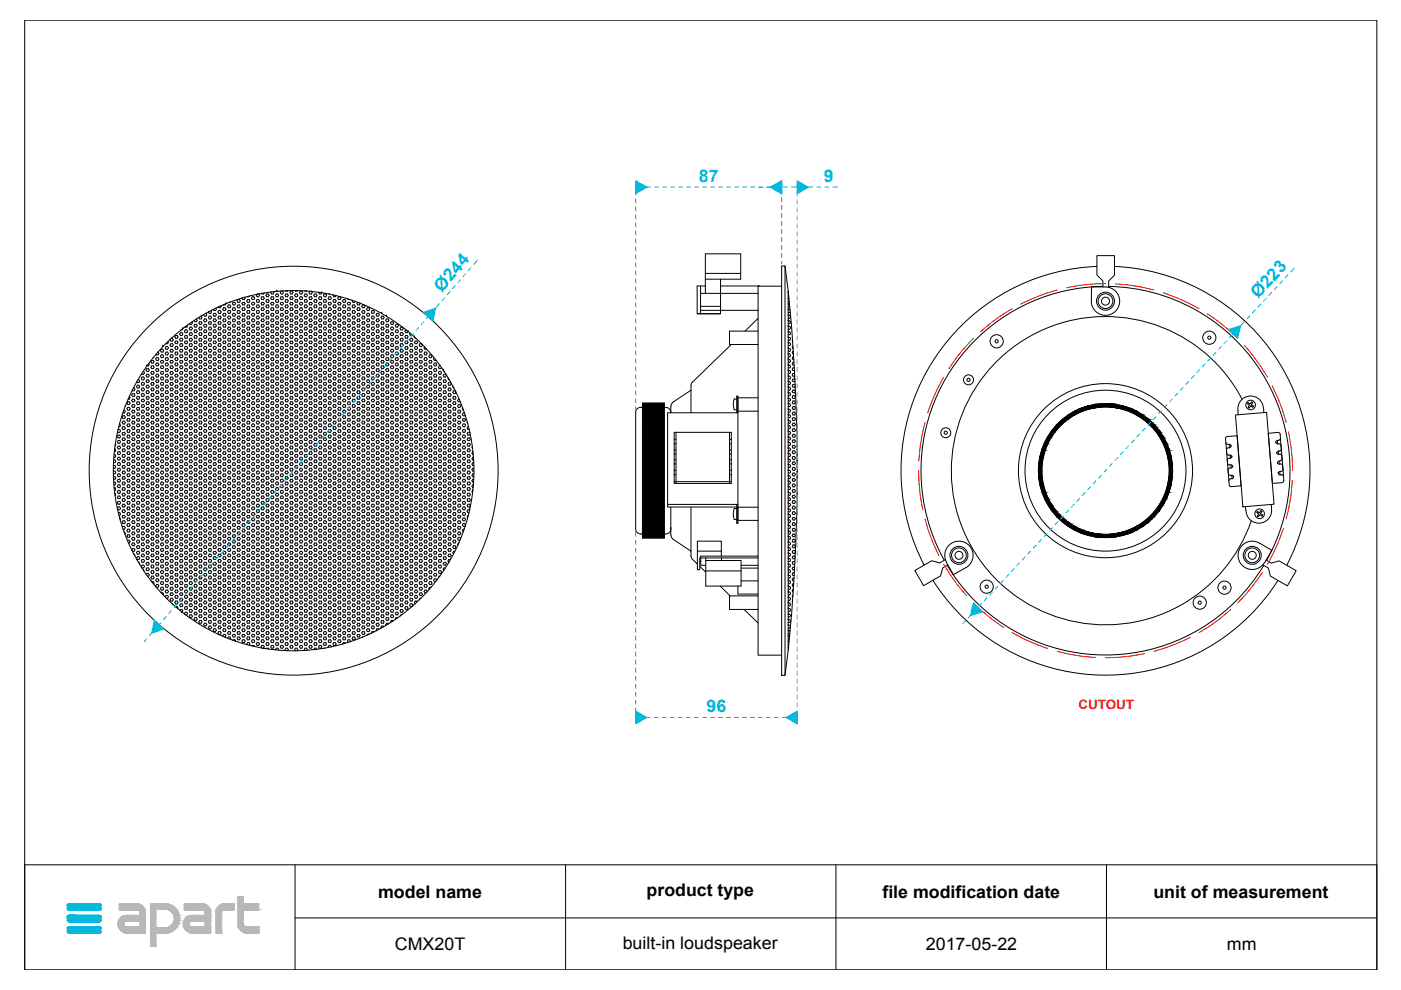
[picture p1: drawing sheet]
<svg xmlns="http://www.w3.org/2000/svg" width="297mm" height="210mm" viewBox="0 0 297 210" stroke-linecap="round" stroke-linejoin="round" font-family="sans-serif">
<defs><g id="words">
<g font-size="3.7" fill="#00c3e4">
<text x="148.2" y="38.7">87</text>
<text x="174.7" y="38.7">9</text>
<text x="93.7" y="62" transform="rotate(-49 93.7 62)">Ø244</text>
<text x="266.7" y="63.4" transform="rotate(-47 266.7 63.4)">Ø223</text>
<text x="149.8" y="151.1">96</text>
</g>
<g font-size="3.7">
<text x="80.2" y="190.3">model name</text>
<text x="137.1" y="190">product type</text>
<text x="187.1" y="190.3">file modification date</text>
<text x="244.5" y="190.3">unit of measurement</text>
<text x="83.7" y="201.5">CMX20T</text>
<text x="132" y="201.1">built-in loudspeaker</text>
<text x="196.3" y="201.5">2017-05-22</text>
<text x="260.1" y="201.5">mm</text>
</g>
<text font-size="2.8" fill="#ff2600" x="228.7" y="150.3">CUTOUT</text>
</g></defs>
<g fill="none" stroke="#000" stroke-width=".21">
<path d="M5.2 4.3h286.7v201.4h-286.7zM149.5 59.2h7.5v-5.4h-7.5v8.4M149.5 58h7.5M152.8 59.2v7.3M165.7 56.4h.7v86.8h-.7zM166.4 56.4l.7 5.3M232.6 56.5a43.3 43.3 0 0 0-36.7 63.3M236.3 56.5a43.3 43.3 0 0 1 36.5 63.4M30.1 79.9h.4l.1 .3-.1 .3h-.4l-.1-.3zM30.3 78.8l.3 .3-.1 .2h-.4l-.1-.1M31.1 77.6h.1M31.1 78.2h.4l.2 .3-.2 .3h-.4l-.1-.3z"/>
<path d="M31.1 79.3h.4l.2 .3-.2 .3h-.4l-.1-.3zM31.5 77.1l.2 .2-.2 .3h-.4M32.2 76.4h.3l.2 .3-.2 .3h-.3l-.2-.3zM32.2 77.6h.3l.2 .3-.2 .3h-.3l-.2-.3zM32.2 78.8h.3l.2 .3-.2 .2h-.3l-.2-.2zM32.2 79.9h.3l.2 .3-.2 .3h-.3l-.2-.3zM32.6 75.7l-.1 .1M33.2 75.8h.3l.2 .3-.2 .3h-.3l-.2-.3zM33.2 77h.3l.2 .3-.2 .3h-.3l-.2-.3zM33.2 78.2h.3l.2 .3-.2 .3h-.3l-.2-.3zM33.2 79.3h.3l.2 .3-.2 .3h-.3l-.2-.3zM33.5 74.6l.2 .3-.2 .3h-.3l-.1-.1"/>
<path d="M34.2 74.1h.3l.2 .3-.2 .2h-.3l-.2-.2zM34.2 75.2h.3l.2 .3-.2 .3h-.3l-.2-.3zM34.2 76.4h.3l.2 .3-.2 .3h-.3l-.2-.3zM34.2 77.6h.3l.2 .3-.2 .3h-.3l-.2-.3zM34.2 78.8h.3l.2 .3-.2 .2h-.3l-.2-.2zM34.2 79.9h.3l.2 .3-.2 .3h-.3l-.2-.3zM34.5 73.5h.1M35.2 73.5h.3l.2 .3-.2 .3h-.3l-.2-.3zM35.2 74.6h.3l.2 .3-.2 .3h-.3l-.2-.3zM35.2 75.8h.3l.2 .3-.2 .3h-.3l-.2-.3zM35.2 77h.3l.2 .3-.2 .3h-.3l-.2-.3zM35.2 78.2h.3l.2 .3-.2 .3h-.3l-.2-.3z"/>
<path d="M35.2 79.3h.3l.2 .3-.2 .3h-.3l-.2-.3zM35.6 72.4l.1 .2-.2 .3-.3-.1M36.2 72.9h.4l.1 .3-.1 .3h-.4l-.1-.3zM36.2 74.1h.4l.1 .3-.1 .2h-.4l-.1-.2zM36.2 75.2h.4l.1 .3-.1 .3h-.4l-.1-.3zM36.2 76.4h.4l.1 .3-.1 .3h-.4l-.1-.3zM36.2 77.6h.4l.1 .3-.1 .3h-.4l-.1-.3zM36.2 78.8h.4l.1 .3-.1 .2h-.4l-.1-.2zM36.2 79.9h.4l.1 .3-.1 .3h-.4l-.1-.3zM36.3 71.7h.3l.1 .3-.1 .3h-.4l-.1-.3v-.1M37.2 71.1h.4l.1 .3-.1 .3h-.4l-.1-.3zM37.2 72.3h.4l.1 .3-.1 .3h-.4l-.1-.3z"/>
<path d="M37.2 73.5h.4l.1 .3-.1 .3h-.4l-.1-.3zM37.2 74.6h.4l.1 .3-.1 .3h-.4l-.1-.3zM37.2 75.8h.4l.1 .3-.1 .3h-.4l-.1-.3zM37.2 77h.4l.1 .3-.1 .3h-.4l-.1-.3zM37.2 78.2h.4l.1 .3-.1 .3h-.4l-.1-.3zM37.2 79.3h.4l.1 .3-.1 .3h-.4l-.1-.3zM38.3 70.5h.3l.2 .3-.2 .3h-.3l-.2-.3zM38.3 71.7h.3l.2 .3-.2 .3h-.3l-.2-.3zM38.3 72.9h.3l.2 .3-.2 .3h-.3l-.2-.3zM38.3 74.1h.3l.2 .3-.2 .2h-.3l-.2-.2zM38.3 75.2h.3l.2 .3-.2 .3h-.3l-.2-.3zM38.3 76.4h.3l.2 .3-.2 .3h-.3l-.2-.3z"/>
<path d="M38.3 77.6h.3l.2 .3-.2 .3h-.3l-.2-.3zM38.3 78.8h.3l.2 .3-.2 .2h-.3l-.2-.2zM38.3 79.9h.3l.2 .3-.2 .3h-.3l-.2-.3zM38.8 69.7h.1M38.8 69.7l-.2 .2h-.3M39.3 69.9h.3l.2 .3-.2 .3h-.3l-.2-.3zM39.3 71.1h.3l.2 .3-.2 .3h-.3l-.2-.3zM39.3 72.3h.3l.2 .3-.2 .3h-.3l-.2-.3zM39.3 73.5h.3l.2 .3-.2 .3h-.3l-.2-.3zM39.3 74.6h.3l.2 .3-.2 .3h-.3l-.2-.3zM39.3 75.8h.3l.2 .3-.2 .3h-.3l-.2-.3zM39.3 77h.3l.2 .3-.2 .3h-.3l-.2-.3z"/>
<path d="M39.3 78.2h.3l.2 .3-.2 .3h-.3l-.2-.3zM39.3 79.3h.3l.2 .3-.2 .3h-.3l-.2-.3zM39.7 68.9l.1 .2-.2 .3-.4-.1M40.3 69.4h.3l.2 .3-.2 .2h-.3l-.2-.2zM40.3 70.5h.3l.2 .3-.2 .3h-.3l-.2-.3zM40.3 71.7h.3l.2 .3-.2 .3h-.3l-.2-.3zM40.3 72.9h.3l.2 .3-.2 .3h-.3l-.2-.3zM40.3 74.1h.3l.2 .3-.2 .2h-.3l-.2-.2zM40.3 75.2h.3l.2 .3-.2 .3h-.3l-.2-.3zM40.3 76.4h.3l.2 .3-.2 .3h-.3l-.2-.3zM40.3 77.6h.3l.2 .3-.2 .3h-.3l-.2-.3zM40.3 78.8h.3l.2 .3-.2 .2h-.3l-.2-.2z"/>
<path d="M40.3 79.9h.3l.2 .3-.2 .3h-.3l-.2-.3zM40.7 68.3l.1 .2-.2 .3h-.3l-.1-.2M41.3 68.8h.3l.2 .3-.2 .3h-.3l-.2-.3zM41.3 69.9h.3l.2 .3-.2 .3h-.3l-.2-.3zM41.3 71.1h.3l.2 .3-.2 .3h-.3l-.2-.3zM41.3 72.3h.3l.2 .3-.2 .3h-.3l-.2-.3zM41.3 73.5h.3l.2 .3-.2 .3h-.3l-.2-.3zM41.3 74.6h.3l.2 .3-.2 .3h-.3l-.2-.3zM41.3 75.8h.3l.2 .3-.2 .3h-.3l-.2-.3zM41.3 77h.3l.2 .3-.2 .3h-.3l-.2-.3zM41.3 78.2h.3l.2 .3-.2 .3h-.3l-.2-.3zM41.3 79.3h.3l.2 .3-.2 .3h-.3l-.2-.3z"/>
<path d="M41.6 67.6l.2 .3-.2 .3h-.3l-.2-.3M42.3 68.2h.4l.1 .3-.1 .3h-.4l-.2-.3zM42.3 69.4h.4l.1 .3-.1 .2h-.4l-.2-.2zM42.3 70.5h.4l.1 .3-.1 .3h-.4l-.2-.3zM42.3 71.7h.4l.1 .3-.1 .3h-.4l-.2-.3zM42.3 72.9h.4l.1 .3-.1 .3h-.4l-.2-.3zM42.3 74.1h.4l.1 .3-.1 .2h-.4l-.2-.2zM42.3 75.2h.4l.1 .3-.1 .3h-.4l-.2-.3zM42.3 76.4h.4l.1 .3-.1 .3h-.4l-.2-.3zM42.3 77.6h.4l.1 .3-.1 .3h-.4l-.2-.3zM42.3 78.8h.4l.1 .3-.1 .2h-.4l-.2-.2zM42.3 79.9h.4l.1 .3-.1 .3h-.4l-.2-.3z"/>
<path d="M42.6 67l.2 .3-.1 .3h-.4l-.1-.4M43.3 67.6h.4l.1 .3-.1 .3h-.4l-.1-.3zM43.3 68.8h.4l.1 .3-.1 .3h-.4l-.1-.3zM43.3 69.9h.4l.1 .3-.1 .3h-.4l-.1-.3zM43.3 71.1h.4l.1 .3-.1 .3h-.4l-.1-.3zM43.3 72.3h.4l.1 .3-.1 .3h-.4l-.1-.3zM43.3 73.5h.4l.1 .3-.1 .3h-.4l-.1-.3zM43.3 74.6h.4l.1 .3-.1 .3h-.4l-.1-.3zM43.3 75.8h.4l.1 .3-.1 .3h-.4l-.1-.3zM43.3 77h.4l.1 .3-.1 .3h-.4l-.1-.3zM43.3 78.2h.4l.1 .3-.1 .3h-.4l-.1-.3zM43.3 79.3h.4l.1 .3-.1 .3h-.4l-.1-.3z"/>
<path d="M43.5 66.4l.3 .3-.1 .3h-.4l-.1-.4M44.4 67h.3l.2 .3-.2 .3h-.3l-.2-.3zM44.4 68.2h.3l.2 .3-.2 .3h-.3l-.2-.3zM44.4 69.4h.3l.2 .3-.2 .2h-.3l-.2-.2zM44.4 70.5h.3l.2 .3-.2 .3h-.3l-.2-.3zM44.4 71.7h.3l.2 .3-.2 .3h-.3l-.2-.3zM44.4 72.9h.3l.2 .3-.2 .3h-.3l-.2-.3zM44.4 74.1h.3l.2 .3-.2 .2h-.3l-.2-.2zM44.4 75.2h.3l.2 .3-.2 .3h-.3l-.2-.3zM44.4 76.4h.3l.2 .3-.2 .3h-.3l-.2-.3zM44.4 77.6h.3l.2 .3-.2 .3h-.3l-.2-.3zM44.4 78.8h.3l.2 .3-.2 .2h-.3l-.2-.2z"/>
<path d="M44.4 79.9h.3l.2 .3-.2 .3h-.3l-.2-.3zM44.6 65.8l.3 .3-.2 .3h-.3l-.2-.3M45.4 66.4h.3l.2 .3-.2 .3h-.3l-.2-.3zM45.4 67.6h.3l.2 .3-.2 .3h-.3l-.2-.3zM45.4 68.8h.3l.2 .3-.2 .3h-.3l-.2-.3zM45.4 69.9h.3l.2 .3-.2 .3h-.3l-.2-.3zM45.4 71.1h.3l.2 .3-.2 .3h-.3l-.2-.3zM45.4 72.3h.3l.2 .3-.2 .3h-.3l-.2-.3zM45.4 73.5h.3l.2 .3-.2 .3h-.3l-.2-.3zM45.4 74.6h.3l.2 .3-.2 .3h-.3l-.2-.3zM45.4 75.8h.3l.2 .3-.2 .3h-.3l-.2-.3zM45.4 77h.3l.2 .3-.2 .3h-.3l-.2-.3z"/>
<path d="M45.4 78.2h.3l.2 .3-.2 .3h-.3l-.2-.3zM45.4 79.3h.3l.2 .3-.2 .3h-.3l-.2-.3zM45.7 65.3l.2 .2-.2 .3h-.3l-.2-.3M46.4 65.8h.3l.2 .3-.2 .3h-.3l-.2-.3zM46.4 67h.3l.2 .3-.2 .3h-.3l-.2-.3zM46.4 68.2h.3l.2 .3-.2 .3h-.3l-.2-.3zM46.4 69.4h.3l.2 .3-.2 .2h-.3l-.2-.2zM46.4 70.5h.3l.2 .3-.2 .3h-.3l-.2-.3zM46.4 71.7h.3l.2 .3-.2 .3h-.3l-.2-.3zM46.4 72.9h.3l.2 .3-.2 .3h-.3l-.2-.3zM46.4 74.1h.3l.2 .3-.2 .2h-.3l-.2-.2zM46.4 75.2h.3l.2 .3-.2 .3h-.3l-.2-.3z"/>
<path d="M46.4 76.4h.3l.2 .3-.2 .3h-.3l-.2-.3zM46.4 77.6h.3l.2 .3-.2 .3h-.3l-.2-.3zM46.4 78.8h.3l.2 .3-.2 .2h-.3l-.2-.2zM46.4 79.9h.3l.2 .3-.2 .3h-.3l-.2-.3zM46.8 64.8l.1 .2-.2 .2h-.3l-.1-.2M47.4 65.2h.3l.2 .3-.2 .3h-.3l-.2-.3zM47.4 66.4h.3l.2 .3-.2 .3h-.3l-.2-.3zM47.4 67.6h.3l.2 .3-.2 .3h-.3l-.2-.3zM47.4 68.8h.3l.2 .3-.2 .3h-.3l-.2-.3zM47.4 69.9h.3l.2 .3-.2 .3h-.3l-.2-.3zM47.4 71.1h.3l.2 .3-.2 .3h-.3l-.2-.3zM47.4 72.3h.3l.2 .3-.2 .3h-.3l-.2-.3z"/>
<path d="M47.4 73.5h.3l.2 .3-.2 .3h-.3l-.2-.3zM47.4 74.6h.3l.2 .3-.2 .3h-.3l-.2-.3zM47.4 75.8h.3l.2 .3-.2 .3h-.3l-.2-.3zM47.4 77h.3l.2 .3-.2 .3h-.3l-.2-.3zM47.4 78.2h.3l.2 .3-.2 .3h-.3l-.2-.3zM47.4 79.3h.3l.2 .3-.2 .3h-.3l-.2-.3zM47.9 64.4h.1M47.9 64.4l-.2 .3-.3-.1M48.4 64.7h.4l.1 .3-.1 .2h-.4l-.2-.2zM48.4 65.8h.4l.1 .3-.1 .3h-.4l-.2-.3zM48.4 67h.4l.1 .3-.1 .3h-.4l-.2-.3zM48.4 68.2h.4l.1 .3-.1 .3h-.4l-.2-.3z"/>
<path d="M48.4 69.4h.4l.1 .3-.1 .2h-.4l-.2-.2zM48.4 70.5h.4l.1 .3-.1 .3h-.4l-.2-.3zM48.4 71.7h.4l.1 .3-.1 .3h-.4l-.2-.3zM48.4 72.9h.4l.1 .3-.1 .3h-.4l-.2-.3zM48.4 74.1h.4l.1 .3-.1 .2h-.4l-.2-.2zM48.4 75.2h.4l.1 .3-.1 .3h-.4l-.2-.3zM48.4 76.4h.4l.1 .3-.1 .3h-.4l-.2-.3zM48.4 77.6h.4l.1 .3-.1 .3h-.4l-.2-.3zM48.4 78.8h.4l.1 .3-.1 .2h-.4l-.2-.2zM48.4 79.9h.4l.1 .3-.1 .3h-.4l-.2-.3zM48.8 64l-.2 .1M49.4 64.1h.4l.1 .3-.1 .3h-.4l-.1-.3z"/>
<path d="M49.4 65.2h.4l.1 .3-.1 .3h-.4l-.1-.3zM49.4 66.4h.4l.1 .3-.1 .3h-.4l-.1-.3zM49.4 67.6h.4l.1 .3-.1 .3h-.4l-.1-.3zM49.4 68.8h.4l.1 .3-.1 .3h-.4l-.1-.3zM49.4 69.9h.4l.1 .3-.1 .3h-.4l-.1-.3zM49.4 71.1h.4l.1 .3-.1 .3h-.4l-.1-.3zM49.4 72.3h.4l.1 .3-.1 .3h-.4l-.1-.3zM49.4 73.5h.4l.1 .3-.1 .3h-.4l-.1-.3zM49.4 74.6h.4l.1 .3-.1 .3h-.4l-.1-.3zM49.4 75.8h.4l.1 .3-.1 .3h-.4l-.1-.3zM49.4 77h.4l.1 .3-.1 .3h-.4l-.1-.3zM49.4 78.2h.4l.1 .3-.1 .3h-.4l-.1-.3z"/>
<path d="M49.4 79.3h.4l.1 .3-.1 .3h-.4l-.1-.3zM50.4 63.5h.4l.2 .3-.2 .3h-.4l-.1-.3zM50.4 64.7h.4l.2 .3-.2 .2h-.4l-.1-.2zM50.4 65.8h.4l.2 .3-.2 .3h-.4l-.1-.3zM50.4 67h.4l.2 .3-.2 .3h-.4l-.1-.3zM50.4 68.2h.4l.2 .3-.2 .3h-.4l-.1-.3zM50.4 69.4h.4l.2 .3-.2 .2h-.4l-.1-.2zM50.4 70.5h.4l.2 .3-.2 .3h-.4l-.1-.3zM50.4 71.7h.4l.2 .3-.2 .3h-.4l-.1-.3zM50.4 72.9h.4l.2 .3-.2 .3h-.4l-.1-.3zM50.4 74.1h.4l.2 .3-.2 .2h-.4l-.1-.2zM50.4 75.2h.4l.2 .3-.2 .3h-.4l-.1-.3z"/>
<path d="M50.4 76.4h.4l.2 .3-.2 .3h-.4l-.1-.3zM50.4 77.6h.4l.2 .3-.2 .3h-.4l-.1-.3zM50.4 78.8h.4l.2 .3-.2 .2h-.4l-.1-.2zM50.4 79.9h.4l.2 .3-.2 .3h-.4l-.1-.3zM51.5 64.1h.3l.2 .3-.2 .3h-.3l-.2-.3zM51.5 65.2h.3l.2 .3-.2 .3h-.3l-.2-.3zM51.5 66.4h.3l.2 .3-.2 .3h-.3l-.2-.3zM51.5 67.6h.3l.2 .3-.2 .3h-.3l-.2-.3zM51.5 68.8h.3l.2 .3-.2 .3h-.3l-.2-.3zM51.5 69.9h.3l.2 .3-.2 .3h-.3l-.2-.3zM51.5 71.1h.3l.2 .3-.2 .3h-.3l-.2-.3zM51.5 72.3h.3l.2 .3-.2 .3h-.3l-.2-.3z"/>
<path d="M51.5 73.5h.3l.2 .3-.2 .3h-.3l-.2-.3zM51.5 74.6h.3l.2 .3-.2 .3h-.3l-.2-.3zM51.5 75.8h.3l.2 .3-.2 .3h-.3l-.2-.3zM51.5 77h.3l.2 .3-.2 .3h-.3l-.2-.3zM51.5 78.2h.3l.2 .3-.2 .3h-.3l-.2-.3zM51.5 79.3h.3l.2 .3-.2 .3h-.3l-.2-.3zM51.8 63l.2 .2-.2 .3h-.3l-.2-.4M52.5 63.5h.3l.2 .3-.2 .3h-.3l-.2-.3zM52.5 64.7h.3l.2 .3-.2 .2h-.3l-.2-.2zM52.5 65.8h.3l.2 .3-.2 .3h-.3l-.2-.3zM52.5 67h.3l.2 .3-.2 .3h-.3l-.2-.3zM52.5 68.2h.3l.2 .3-.2 .3h-.3l-.2-.3z"/>
<path d="M52.5 69.4h.3l.2 .3-.2 .2h-.3l-.2-.2zM52.5 70.5h.3l.2 .3-.2 .3h-.3l-.2-.3zM52.5 71.7h.3l.2 .3-.2 .3h-.3l-.2-.3zM52.5 72.9h.3l.2 .3-.2 .3h-.3l-.2-.3zM52.5 74.1h.3l.2 .3-.2 .2h-.3l-.2-.2zM52.5 75.2h.3l.2 .3-.2 .3h-.3l-.2-.3zM52.5 76.4h.3l.2 .3-.2 .3h-.3l-.2-.3zM52.5 77.6h.3l.2 .3-.2 .3h-.3l-.2-.3zM52.5 78.8h.3l.2 .3-.2 .2h-.3l-.2-.2zM52.5 79.9h.3l.2 .3-.2 .3h-.3l-.2-.3zM52.9 62.7l-.1 .2-.4-.1M53.5 62.9h.3l.2 .3-.2 .3h-.3l-.2-.3z"/>
<path d="M53.5 64.1h.3l.2 .3-.2 .3h-.3l-.2-.3zM53.5 65.2h.3l.2 .3-.2 .3h-.3l-.2-.3zM53.5 66.4h.3l.2 .3-.2 .3h-.3l-.2-.3zM53.5 67.6h.3l.2 .3-.2 .3h-.3l-.2-.3zM53.5 68.8h.3l.2 .3-.2 .3h-.3l-.2-.3zM53.5 69.9h.3l.2 .3-.2 .3h-.3l-.2-.3zM53.5 71.1h.3l.2 .3-.2 .3h-.3l-.2-.3zM53.5 72.3h.3l.2 .3-.2 .3h-.3l-.2-.3zM53.5 73.5h.3l.2 .3-.2 .3h-.3l-.2-.3zM53.5 74.6h.3l.2 .3-.2 .3h-.3l-.2-.3zM53.5 75.8h.3l.2 .3-.2 .3h-.3l-.2-.3zM53.5 77h.3l.2 .3-.2 .3h-.3l-.2-.3z"/>
<path d="M53.5 78.2h.3l.2 .3-.2 .3h-.3l-.2-.3zM53.5 79.3h.3l.2 .3-.2 .3h-.3l-.2-.3zM54.5 62.3l-.2 .3 .2 .3h.3l.2-.3-.2-.3h-.2M54.5 63.5h.3l.2 .3-.2 .3h-.3l-.2-.3zM54.5 64.7h.3l.2 .3-.2 .2h-.3l-.2-.2zM54.5 65.8h.3l.2 .3-.2 .3h-.3l-.2-.3zM54.5 67h.3l.2 .3-.2 .3h-.3l-.2-.3zM54.5 68.2h.3l.2 .3-.2 .3h-.3l-.2-.3zM54.5 69.4h.3l.2 .3-.2 .2h-.3l-.2-.2zM54.5 70.5h.3l.2 .3-.2 .3h-.3l-.2-.3zM54.5 71.7h.3l.2 .3-.2 .3h-.3l-.2-.3zM54.5 72.9h.3l.2 .3-.2 .3h-.3l-.2-.3z"/>
<path d="M54.5 74.1h.3l.2 .3-.2 .2h-.3l-.2-.2zM54.5 75.2h.3l.2 .3-.2 .3h-.3l-.2-.3zM54.5 76.4h.3l.2 .3-.2 .3h-.3l-.2-.3zM54.5 77.6h.3l.2 .3-.2 .3h-.3l-.2-.3zM54.5 78.8h.3l.2 .3-.2 .2h-.3l-.2-.2zM54.5 79.9h.3l.2 .3-.2 .3h-.3l-.2-.3zM55.5 62.9h.4l.1 .3-.1 .3h-.4l-.1-.3zM55.5 64.1h.4l.1 .3-.1 .3h-.4l-.1-.3zM55.5 65.2h.4l.1 .3-.1 .3h-.4l-.1-.3zM55.5 66.4h.4l.1 .3-.1 .3h-.4l-.1-.3zM55.5 67.6h.4l.1 .3-.1 .3h-.4l-.1-.3zM55.5 68.8h.4l.1 .3-.1 .3h-.4l-.1-.3z"/>
<path d="M55.5 69.9h.4l.1 .3-.1 .3h-.4l-.1-.3zM55.5 71.1h.4l.1 .3-.1 .3h-.4l-.1-.3zM55.5 72.3h.4l.1 .3-.1 .3h-.4l-.1-.3zM55.5 73.5h.4l.1 .3-.1 .3h-.4l-.1-.3zM55.5 74.6h.4l.1 .3-.1 .3h-.4l-.1-.3zM55.5 75.8h.4l.1 .3-.1 .3h-.4l-.1-.3zM55.5 77h.4l.1 .3-.1 .3h-.4l-.1-.3zM55.5 78.2h.4l.1 .3-.1 .3h-.4l-.1-.3zM55.5 79.3h.4l.1 .3-.1 .3h-.4l-.1-.3zM56 62.1l-.1 .2h-.4l-.1-.1M56.5 62.3h.4l.2 .3-.2 .3h-.4l-.1-.3zM56.5 63.5h.4l.2 .3-.2 .3h-.4l-.1-.3z"/>
<path d="M56.5 64.7h.4l.2 .3-.2 .2h-.4l-.1-.2zM56.5 65.8h.4l.2 .3-.2 .3h-.4l-.1-.3zM56.5 67h.4l.2 .3-.2 .3h-.4l-.1-.3zM56.5 68.2h.4l.2 .3-.2 .3h-.4l-.1-.3zM56.5 69.4h.4l.2 .3-.2 .2h-.4l-.1-.2zM56.5 70.5h.4l.2 .3-.2 .3h-.4l-.1-.3zM56.5 71.7h.4l.2 .3-.2 .3h-.4l-.1-.3zM56.5 72.9h.4l.2 .3-.2 .3h-.4l-.1-.3zM56.5 74.1h.4l.2 .3-.2 .2h-.4l-.1-.2zM56.5 75.2h.4l.2 .3-.2 .3h-.4l-.1-.3zM56.5 76.4h.4l.2 .3-.2 .3h-.4l-.1-.3zM56.5 77.6h.4l.2 .3-.2 .3h-.4l-.1-.3z"/>
<path d="M56.5 78.8h.4l.2 .3-.2 .2h-.4l-.1-.2zM56.5 79.9h.4l.2 .3-.2 .3h-.4l-.1-.3zM57.6 62.9h.3l.2 .3-.2 .3h-.3l-.2-.3zM57.6 64.1h.3l.2 .3-.2 .3h-.3l-.2-.3zM57.6 65.2h.3l.2 .3-.2 .3h-.3l-.2-.3zM57.6 66.4h.3l.2 .3-.2 .3h-.3l-.2-.3zM57.6 67.6h.3l.2 .3-.2 .3h-.3l-.2-.3zM57.6 68.8h.3l.2 .3-.2 .3h-.3l-.2-.3zM57.6 69.9h.3l.2 .3-.2 .3h-.3l-.2-.3zM57.6 71.1h.3l.2 .3-.2 .3h-.3l-.2-.3zM57.6 72.3h.3l.2 .3-.2 .3h-.3l-.2-.3zM57.6 73.5h.3l.2 .3-.2 .3h-.3l-.2-.3z"/>
<path d="M57.6 74.6h.3l.2 .3-.2 .3h-.3l-.2-.3zM57.6 75.8h.3l.2 .3-.2 .3h-.3l-.2-.3zM57.6 77h.3l.2 .3-.2 .3h-.3l-.2-.3zM57.6 78.2h.3l.2 .3-.2 .3h-.3l-.2-.3zM57.6 79.3h.3l.2 .3-.2 .3h-.3l-.2-.3zM57.9 61.8l.2 .2-.2 .3h-.3l-.2-.3 .1-.1M58.6 61.7h.1M58.6 62.3h.3l.2 .3-.2 .3h-.3l-.2-.3zM58.6 63.5h.3l.2 .3-.2 .3h-.3l-.2-.3zM58.6 64.7h.3l.2 .3-.2 .2h-.3l-.2-.2zM58.6 65.8h.3l.2 .3-.2 .3h-.3l-.2-.3zM58.6 67h.3l.2 .3-.2 .3h-.3l-.2-.3z"/>
<path d="M58.6 68.2h.3l.2 .3-.2 .3h-.3l-.2-.3zM58.6 69.4h.3l.2 .3-.2 .2h-.3l-.2-.2zM58.6 70.5h.3l.2 .3-.2 .3h-.3l-.2-.3zM58.6 71.7h.3l.2 .3-.2 .3h-.3l-.2-.3zM58.6 72.9h.3l.2 .3-.2 .3h-.3l-.2-.3zM58.6 74.1h.3l.2 .3-.2 .2h-.3l-.2-.2zM58.6 75.2h.3l.2 .3-.2 .3h-.3l-.2-.3zM58.6 76.4h.3l.2 .3-.2 .3h-.3l-.2-.3zM58.6 77.6h.3l.2 .3-.2 .3h-.3l-.2-.3zM58.6 78.8h.3l.2 .3-.2 .2h-.3l-.2-.2zM58.6 79.9h.3l.2 .3-.2 .3h-.3l-.2-.3zM59 61.7h-.4"/>
<path d="M59.6 61.7h.3l.2 .3-.2 .3h-.3l-.2-.3zM59.6 62.9h.3l.2 .3-.2 .3h-.3l-.2-.3zM59.6 64.1h.3l.2 .3-.2 .3h-.3l-.2-.3zM59.6 65.2h.3l.2 .3-.2 .3h-.3l-.2-.3zM59.6 66.4h.3l.2 .3-.2 .3h-.3l-.2-.3zM59.6 67.6h.3l.2 .3-.2 .3h-.3l-.2-.3zM59.6 68.8h.3l.2 .3-.2 .3h-.3l-.2-.3zM59.6 69.9h.3l.2 .3-.2 .3h-.3l-.2-.3zM59.6 71.1h.3l.2 .3-.2 .3h-.3l-.2-.3zM59.6 72.3h.3l.2 .3-.2 .3h-.3l-.2-.3zM59.6 73.5h.3l.2 .3-.2 .3h-.3l-.2-.3zM59.6 74.6h.3l.2 .3-.2 .3h-.3l-.2-.3z"/>
<path d="M59.6 75.8h.3l.2 .3-.2 .3h-.3l-.2-.3zM59.6 77h.3l.2 .3-.2 .3h-.3l-.2-.3zM59.6 78.2h.3l.2 .3-.2 .3h-.3l-.2-.3zM59.6 79.3h.3l.2 .3-.2 .3h-.3l-.2-.3zM60.6 62.3h.3l.2 .3-.2 .3h-.3l-.2-.3zM60.6 63.5h.3l.2 .3-.2 .3h-.3l-.2-.3zM60.6 64.7h.3l.2 .3-.2 .2h-.3l-.2-.2zM60.6 65.8h.3l.2 .3-.2 .3h-.3l-.2-.3zM60.6 67h.3l.2 .3-.2 .3h-.3l-.2-.3zM60.6 68.2h.3l.2 .3-.2 .3h-.3l-.2-.3zM60.6 69.4h.3l.2 .3-.2 .2h-.3l-.2-.2zM60.6 70.5h.3l.2 .3-.2 .3h-.3l-.2-.3z"/>
<path d="M60.6 71.7h.3l.2 .3-.2 .3h-.3l-.2-.3zM60.6 72.9h.3l.2 .3-.2 .3h-.3l-.2-.3zM60.6 74.1h.3l.2 .3-.2 .2h-.3l-.2-.2zM60.6 75.2h.3l.2 .3-.2 .3h-.3l-.2-.3zM60.6 76.4h.3l.2 .3-.2 .3h-.3l-.2-.3zM60.6 77.6h.3l.2 .3-.2 .3h-.3l-.2-.3zM60.6 78.8h.3l.2 .3-.2 .2h-.3l-.2-.2zM60.6 79.9h.3l.2 .3-.2 .3h-.3l-.2-.3zM61 61.6l-.1 .1-.4-.1M61.6 61.7h.4l.1 .3-.1 .3h-.4l-.1-.3zM61.6 62.9h.4l.1 .3-.1 .3h-.4l-.1-.3zM61.6 64.1h.4l.1 .3-.1 .3h-.4l-.1-.3z"/>
<path d="M61.6 65.2h.4l.1 .3-.1 .3h-.4l-.1-.3zM61.6 66.4h.4l.1 .3-.1 .3h-.4l-.1-.3zM61.6 67.6h.4l.1 .3-.1 .3h-.4l-.1-.3zM61.6 68.8h.4l.1 .3-.1 .3h-.4l-.1-.3zM61.6 69.9h.4l.1 .3-.1 .3h-.4l-.1-.3zM61.6 71.1h.4l.1 .3-.1 .3h-.4l-.1-.3zM61.6 72.3h.4l.1 .3-.1 .3h-.4l-.1-.3zM61.6 73.5h.4l.1 .3-.1 .3h-.4l-.1-.3zM61.6 74.6h.4l.1 .3-.1 .3h-.4l-.1-.3zM61.6 75.8h.4l.1 .3-.1 .3h-.4l-.1-.3zM61.6 77h.4l.1 .3-.1 .3h-.4l-.1-.3zM61.6 78.2h.4l.1 .3-.1 .3h-.4l-.1-.3z"/>
<path d="M61.6 79.3h.4l.1 .3-.1 .3h-.4l-.1-.3zM62.6 61.6v.1h.4l.1-.1M62.6 62.3h.4l.1 .3-.1 .3h-.4l-.1-.3zM62.6 63.5h.4l.1 .3-.1 .3h-.4l-.1-.3zM62.6 64.7h.4l.1 .3-.1 .2h-.4l-.1-.2zM62.6 65.8h.4l.1 .3-.1 .3h-.4l-.1-.3zM62.6 67h.4l.1 .3-.1 .3h-.4l-.1-.3zM62.6 68.2h.4l.1 .3-.1 .3h-.4l-.1-.3zM62.6 69.4h.4l.1 .3-.1 .2h-.4l-.1-.2zM62.6 70.5h.4l.1 .3-.1 .3h-.4l-.1-.3zM62.6 71.7h.4l.1 .3-.1 .3h-.4l-.1-.3zM62.6 72.9h.4l.1 .3-.1 .3h-.4l-.1-.3z"/>
<path d="M62.6 74.1h.4l.1 .3-.1 .2h-.4l-.1-.2zM62.6 75.2h.4l.1 .3-.1 .3h-.4l-.1-.3zM62.6 76.4h.4l.1 .3-.1 .3h-.4l-.1-.3zM62.6 77.6h.4l.1 .3-.1 .3h-.4l-.1-.3zM62.6 78.8h.4l.1 .3-.1 .2h-.4l-.1-.2zM62.6 79.9h.4l.1 .3-.1 .3h-.4l-.1-.3zM63.7 61.7h.3l.2 .3-.2 .3h-.3l-.2-.3zM63.7 62.9h.3l.2 .3-.2 .3h-.3l-.2-.3zM63.7 64.1h.3l.2 .3-.2 .3h-.3l-.2-.3zM63.7 65.2h.3l.2 .3-.2 .3h-.3l-.2-.3zM63.7 66.4h.3l.2 .3-.2 .3h-.3l-.2-.3zM63.7 67.6h.3l.2 .3-.2 .3h-.3l-.2-.3z"/>
<path d="M63.7 68.8h.3l.2 .3-.2 .3h-.3l-.2-.3zM63.7 69.9h.3l.2 .3-.2 .3h-.3l-.2-.3zM63.7 71.1h.3l.2 .3-.2 .3h-.3l-.2-.3zM63.7 72.3h.3l.2 .3-.2 .3h-.3l-.2-.3zM63.7 73.5h.3l.2 .3-.2 .3h-.3l-.2-.3zM63.7 74.6h.3l.2 .3-.2 .3h-.3l-.2-.3zM63.7 75.8h.3l.2 .3-.2 .3h-.3l-.2-.3zM63.7 77h.3l.2 .3-.2 .3h-.3l-.2-.3zM63.7 78.2h.3l.2 .3-.2 .3h-.3l-.2-.3zM63.7 79.3h.3l.2 .3-.2 .3h-.3l-.2-.3zM64.6 61.6l.1 .1h.4M64.7 62.3h.3l.2 .3-.2 .3h-.3l-.2-.3z"/>
<path d="M64.7 63.5h.3l.2 .3-.2 .3h-.3l-.2-.3zM64.7 64.7h.3l.2 .3-.2 .2h-.3l-.2-.2zM64.7 65.8h.3l.2 .3-.2 .3h-.3l-.2-.3zM64.7 67h.3l.2 .3-.2 .3h-.3l-.2-.3zM64.7 68.2h.3l.2 .3-.2 .3h-.3l-.2-.3zM64.7 69.4h.3l.2 .3-.2 .2h-.3l-.2-.2zM64.7 70.5h.3l.2 .3-.2 .3h-.3l-.2-.3zM64.7 71.7h.3l.2 .3-.2 .3h-.3l-.2-.3zM64.7 72.9h.3l.2 .3-.2 .3h-.3l-.2-.3zM64.7 74.1h.3l.2 .3-.2 .2h-.3l-.2-.2zM64.7 75.2h.3l.2 .3-.2 .3h-.3l-.2-.3zM64.7 76.4h.3l.2 .3-.2 .3h-.3l-.2-.3z"/>
<path d="M64.7 77.6h.3l.2 .3-.2 .3h-.3l-.2-.3zM64.7 78.8h.3l.2 .3-.2 .2h-.3l-.2-.2zM64.7 79.9h.3l.2 .3-.2 .3h-.3l-.2-.3zM65.7 61.7h.3l.2 .3-.2 .3h-.3l-.2-.3zM65.7 62.9h.3l.2 .3-.2 .3h-.3l-.2-.3zM65.7 64.1h.3l.2 .3-.2 .3h-.3l-.2-.3zM65.7 65.2h.3l.2 .3-.2 .3h-.3l-.2-.3zM65.7 66.4h.3l.2 .3-.2 .3h-.3l-.2-.3zM65.7 67.6h.3l.2 .3-.2 .3h-.3l-.2-.3zM65.7 68.8h.3l.2 .3-.2 .3h-.3l-.2-.3zM65.7 69.9h.3l.2 .3-.2 .3h-.3l-.2-.3zM65.7 71.1h.3l.2 .3-.2 .3h-.3l-.2-.3z"/>
<path d="M65.7 72.3h.3l.2 .3-.2 .3h-.3l-.2-.3zM65.7 73.5h.3l.2 .3-.2 .3h-.3l-.2-.3zM65.7 74.6h.3l.2 .3-.2 .3h-.3l-.2-.3zM65.7 75.8h.3l.2 .3-.2 .3h-.3l-.2-.3zM65.7 77h.3l.2 .3-.2 .3h-.3l-.2-.3zM65.7 78.2h.3l.2 .3-.2 .3h-.3l-.2-.3zM65.7 79.3h.3l.2 .3-.2 .3h-.3l-.2-.3zM66.7 62.3h.3l.2 .3-.2 .3h-.3l-.2-.3zM66.7 63.5h.3l.2 .3-.2 .3h-.3l-.2-.3zM66.7 64.7h.3l.2 .3-.2 .2h-.3l-.2-.2zM66.7 65.8h.3l.2 .3-.2 .3h-.3l-.2-.3zM66.7 67h.3l.2 .3-.2 .3h-.3l-.2-.3z"/>
<path d="M66.7 68.2h.3l.2 .3-.2 .3h-.3l-.2-.3zM66.7 69.4h.3l.2 .3-.2 .2h-.3l-.2-.2zM66.7 70.5h.3l.2 .3-.2 .3h-.3l-.2-.3zM66.7 71.7h.3l.2 .3-.2 .3h-.3l-.2-.3zM66.7 72.9h.3l.2 .3-.2 .3h-.3l-.2-.3zM66.7 74.1h.3l.2 .3-.2 .2h-.3l-.2-.2zM66.7 75.2h.3l.2 .3-.2 .3h-.3l-.2-.3zM66.7 76.4h.3l.2 .3-.2 .3h-.3l-.2-.3zM66.7 77.6h.3l.2 .3-.2 .3h-.3l-.2-.3zM66.7 78.8h.3l.2 .3-.2 .2h-.3l-.2-.2zM66.7 79.9h.3l.2 .3-.2 .3h-.3l-.2-.3zM67.6 61.9l.1 .4h.4l.1-.3"/>
<path d="M67.7 62.9h.4l.1 .3-.1 .3h-.4l-.2-.3zM67.7 64.1h.4l.1 .3-.1 .3h-.4l-.2-.3zM67.7 65.2h.4l.1 .3-.1 .3h-.4l-.2-.3zM67.7 66.4h.4l.1 .3-.1 .3h-.4l-.2-.3zM67.7 67.6h.4l.1 .3-.1 .3h-.4l-.2-.3zM67.7 68.8h.4l.1 .3-.1 .3h-.4l-.2-.3zM67.7 69.9h.4l.1 .3-.1 .3h-.4l-.2-.3zM67.7 71.1h.4l.1 .3-.1 .3h-.4l-.2-.3zM67.7 72.3h.4l.1 .3-.1 .3h-.4l-.2-.3zM67.7 73.5h.4l.1 .3-.1 .3h-.4l-.2-.3zM67.7 74.6h.4l.1 .3-.1 .3h-.4l-.2-.3zM67.7 75.8h.4l.1 .3-.1 .3h-.4l-.2-.3z"/>
<path d="M67.7 77h.4l.1 .3-.1 .3h-.4l-.2-.3zM67.7 78.2h.4l.1 .3-.1 .3h-.4l-.2-.3zM67.7 79.3h.4l.1 .3-.1 .3h-.4l-.2-.3zM68.2 62h.1M68.7 62.3h.4l.1 .3-.1 .3h-.4l-.1-.3zM68.7 63.5h.4l.1 .3-.1 .3h-.4l-.1-.3zM68.7 64.7h.4l.1 .3-.1 .2h-.4l-.1-.2zM68.7 65.8h.4l.1 .3-.1 .3h-.4l-.1-.3zM68.7 67h.4l.1 .3-.1 .3h-.4l-.1-.3zM68.7 68.2h.4l.1 .3-.1 .3h-.4l-.1-.3zM68.7 69.4h.4l.1 .3-.1 .2h-.4l-.1-.2zM68.7 70.5h.4l.1 .3-.1 .3h-.4l-.1-.3z"/>
<path d="M68.7 71.7h.4l.1 .3-.1 .3h-.4l-.1-.3zM68.7 72.9h.4l.1 .3-.1 .3h-.4l-.1-.3zM68.7 74.1h.4l.1 .3-.1 .2h-.4l-.1-.2zM68.7 75.2h.4l.1 .3-.1 .3h-.4l-.1-.3zM68.7 76.4h.4l.1 .3-.1 .3h-.4l-.1-.3zM68.7 77.6h.4l.1 .3-.1 .3h-.4l-.1-.3zM68.7 78.8h.4l.1 .3-.1 .2h-.4l-.1-.2zM68.7 79.9h.4l.1 .3-.1 .3h-.4l-.1-.3zM69.8 62.3h.1M69.8 62.9h.3l.2 .3-.2 .3h-.3l-.2-.3zM69.8 64.1h.3l.2 .3-.2 .3h-.3l-.2-.3zM69.8 65.2h.3l.2 .3-.2 .3h-.3l-.2-.3z"/>
<path d="M69.8 66.4h.3l.2 .3-.2 .3h-.3l-.2-.3zM69.8 67.6h.3l.2 .3-.2 .3h-.3l-.2-.3zM69.8 68.8h.3l.2 .3-.2 .3h-.3l-.2-.3zM69.8 69.9h.3l.2 .3-.2 .3h-.3l-.2-.3zM69.8 71.1h.3l.2 .3-.2 .3h-.3l-.2-.3zM69.8 72.3h.3l.2 .3-.2 .3h-.3l-.2-.3zM69.8 73.5h.3l.2 .3-.2 .3h-.3l-.2-.3zM69.8 74.6h.3l.2 .3-.2 .3h-.3l-.2-.3zM69.8 75.8h.3l.2 .3-.2 .3h-.3l-.2-.3zM69.8 77h.3l.2 .3-.2 .3h-.3l-.2-.3zM69.8 78.2h.3l.2 .3-.2 .3h-.3l-.2-.3zM69.8 79.3h.3l.2 .3-.2 .3h-.3l-.2-.3z"/>
<path d="M70.7 62.5l-.1 .1 .2 .3h.3l.2-.3M70.8 63.5h.3l.2 .3-.2 .3h-.3l-.2-.3zM70.8 64.7h.3l.2 .3-.2 .2h-.3l-.2-.2zM70.8 65.8h.3l.2 .3-.2 .3h-.3l-.2-.3zM70.8 67h.3l.2 .3-.2 .3h-.3l-.2-.3zM70.8 68.2h.3l.2 .3-.2 .3h-.3l-.2-.3zM70.8 69.4h.3l.2 .3-.2 .2h-.3l-.2-.2zM70.8 70.5h.3l.2 .3-.2 .3h-.3l-.2-.3zM70.8 71.7h.3l.2 .3-.2 .3h-.3l-.2-.3zM70.8 72.9h.3l.2 .3-.2 .3h-.3l-.2-.3zM70.8 74.1h.3l.2 .3-.2 .2h-.3l-.2-.2zM70.8 75.2h.3l.2 .3-.2 .3h-.3l-.2-.3z"/>
<path d="M70.8 76.4h.3l.2 .3-.2 .3h-.3l-.2-.3zM70.8 77.6h.3l.2 .3-.2 .3h-.3l-.2-.3zM70.8 78.8h.3l.2 .3-.2 .2h-.3l-.2-.2zM70.8 79.9h.3l.2 .3-.2 .3h-.3l-.2-.3zM71.8 62.9h.3l.2 .3-.2 .3h-.3l-.2-.3zM71.8 64.1h.3l.2 .3-.2 .3h-.3l-.2-.3zM71.8 65.2h.3l.2 .3-.2 .3h-.3l-.2-.3zM71.8 66.4h.3l.2 .3-.2 .3h-.3l-.2-.3zM71.8 67.6h.3l.2 .3-.2 .3h-.3l-.2-.3zM71.8 68.8h.3l.2 .3-.2 .3h-.3l-.2-.3zM71.8 69.9h.3l.2 .3-.2 .3h-.3l-.2-.3zM71.8 71.1h.3l.2 .3-.2 .3h-.3l-.2-.3z"/>
<path d="M71.8 72.3h.3l.2 .3-.2 .3h-.3l-.2-.3zM71.8 73.5h.3l.2 .3-.2 .3h-.3l-.2-.3zM71.8 74.6h.3l.2 .3-.2 .3h-.3l-.2-.3zM71.8 75.8h.3l.2 .3-.2 .3h-.3l-.2-.3zM71.8 77h.3l.2 .3-.2 .3h-.3l-.2-.3zM71.8 78.2h.3l.2 .3-.2 .3h-.3l-.2-.3zM71.8 79.3h.3l.2 .3-.2 .3h-.3l-.2-.3zM72.8 63.5h.3l.2 .3-.2 .3h-.3l-.2-.3zM72.8 64.7h.3l.2 .3-.2 .2h-.3l-.2-.2zM72.8 65.8h.3l.2 .3-.2 .3h-.3l-.2-.3zM72.8 67h.3l.2 .3-.2 .3h-.3l-.2-.3zM72.8 68.2h.3l.2 .3-.2 .3h-.3l-.2-.3z"/>
<path d="M72.8 69.4h.3l.2 .3-.2 .2h-.3l-.2-.2zM72.8 70.5h.3l.2 .3-.2 .3h-.3l-.2-.3zM72.8 71.7h.3l.2 .3-.2 .3h-.3l-.2-.3zM72.8 72.9h.3l.2 .3-.2 .3h-.3l-.2-.3zM72.8 74.1h.3l.2 .3-.2 .2h-.3l-.2-.2zM72.8 75.2h.3l.2 .3-.2 .3h-.3l-.2-.3zM72.8 76.4h.3l.2 .3-.2 .3h-.3l-.2-.3zM72.8 77.6h.3l.2 .3-.2 .3h-.3l-.2-.3zM72.8 78.8h.3l.2 .3-.2 .2h-.3l-.2-.2zM72.8 79.9h.3l.2 .3-.2 .3h-.3l-.2-.3zM73.7 63.3l.1 .2h.4M73.8 64.1h.4l.1 .3-.1 .3h-.4l-.2-.3z"/>
<path d="M73.8 65.2h.4l.1 .3-.1 .3h-.4l-.2-.3zM73.8 66.4h.4l.1 .3-.1 .3h-.4l-.2-.3zM73.8 67.6h.4l.1 .3-.1 .3h-.4l-.2-.3zM73.8 68.8h.4l.1 .3-.1 .3h-.4l-.2-.3zM73.8 69.9h.4l.1 .3-.1 .3h-.4l-.2-.3zM73.8 71.1h.4l.1 .3-.1 .3h-.4l-.2-.3zM73.8 72.3h.4l.1 .3-.1 .3h-.4l-.2-.3zM73.8 73.5h.4l.1 .3-.1 .3h-.4l-.2-.3zM73.8 74.6h.4l.1 .3-.1 .3h-.4l-.2-.3zM73.8 75.8h.4l.1 .3-.1 .3h-.4l-.2-.3zM73.8 77h.4l.1 .3-.1 .3h-.4l-.2-.3zM73.8 78.2h.4l.1 .3-.1 .3h-.4l-.2-.3z"/>
<path d="M73.8 79.3h.4l.1 .3-.1 .3h-.4l-.2-.3zM74.7 63.6v.2l.1 .3h.4l.1-.2M74.8 64.7h.4l.1 .3-.1 .2h-.4l-.1-.2zM74.8 65.8h.4l.1 .3-.1 .3h-.4l-.1-.3zM74.8 67h.4l.1 .3-.1 .3h-.4l-.1-.3zM74.8 68.2h.4l.1 .3-.1 .3h-.4l-.1-.3zM74.8 69.4h.4l.1 .3-.1 .2h-.4l-.1-.2zM74.8 70.5h.4l.1 .3-.1 .3h-.4l-.1-.3zM74.8 71.7h.4l.1 .3-.1 .3h-.4l-.1-.3zM74.8 72.9h.4l.1 .3-.1 .3h-.4l-.1-.3zM74.8 74.1h.4l.1 .3-.1 .2h-.4l-.1-.2zM74.8 75.2h.4l.1 .3-.1 .3h-.4l-.1-.3z"/>
<path d="M74.8 76.4h.4l.1 .3-.1 .3h-.4l-.1-.3zM74.8 77.6h.4l.1 .3-.1 .3h-.4l-.1-.3zM74.8 78.8h.4l.1 .3-.1 .2h-.4l-.1-.2zM74.8 79.9h.4l.1 .3-.1 .3h-.4l-.1-.3zM75.8 65.2h.4l.2 .3-.2 .3h-.4l-.1-.3zM75.8 66.4h.4l.2 .3-.2 .3h-.4l-.1-.3zM75.8 67.6h.4l.2 .3-.2 .3h-.4l-.1-.3zM75.8 68.8h.4l.2 .3-.2 .3h-.4l-.1-.3zM75.8 69.9h.4l.2 .3-.2 .3h-.4l-.1-.3zM75.8 71.1h.4l.2 .3-.2 .3h-.4l-.1-.3zM75.8 72.3h.4l.2 .3-.2 .3h-.4l-.1-.3zM75.8 73.5h.4l.2 .3-.2 .3h-.4l-.1-.3z"/>
<path d="M75.8 74.6h.4l.2 .3-.2 .3h-.4l-.1-.3zM75.8 75.8h.4l.2 .3-.2 .3h-.4l-.1-.3zM75.8 77h.4l.2 .3-.2 .3h-.4l-.1-.3zM75.8 78.2h.4l.2 .3-.2 .3h-.4l-.1-.3zM75.8 79.3h.4l.2 .3-.2 .3h-.4l-.1-.3zM75.9 64.1l-.2 .3 .1 .3h.4l.2-.3-.1-.2M76.9 64.7h.3l.2 .3-.2 .2h-.3l-.2-.2zM76.9 65.8h.3l.2 .3-.2 .3h-.3l-.2-.3zM76.9 67h.3l.2 .3-.2 .3h-.3l-.2-.3zM76.9 68.2h.3l.2 .3-.2 .3h-.3l-.2-.3zM76.9 69.4h.3l.2 .3-.2 .2h-.3l-.2-.2zM76.9 70.5h.3l.2 .3-.2 .3h-.3l-.2-.3z"/>
<path d="M76.9 71.7h.3l.2 .3-.2 .3h-.3l-.2-.3zM76.9 72.9h.3l.2 .3-.2 .3h-.3l-.2-.3zM76.9 74.1h.3l.2 .3-.2 .2h-.3l-.2-.2zM76.9 75.2h.3l.2 .3-.2 .3h-.3l-.2-.3zM76.9 76.4h.3l.2 .3-.2 .3h-.3l-.2-.3zM76.9 77.6h.3l.2 .3-.2 .3h-.3l-.2-.3zM76.9 78.8h.3l.2 .3-.2 .2h-.3l-.2-.2zM76.9 79.9h.3l.2 .3-.2 .3h-.3l-.2-.3zM77.9 65.2h.3l.2 .3-.2 .3h-.3l-.2-.3zM77.9 66.4h.3l.2 .3-.2 .3h-.3l-.2-.3zM77.9 67.6h.3l.2 .3-.2 .3h-.3l-.2-.3zM77.9 68.8h.3l.2 .3-.2 .3h-.3l-.2-.3z"/>
<path d="M77.9 69.9h.3l.2 .3-.2 .3h-.3l-.2-.3zM77.9 71.1h.3l.2 .3-.2 .3h-.3l-.2-.3zM77.9 72.3h.3l.2 .3-.2 .3h-.3l-.2-.3zM77.9 73.5h.3l.2 .3-.2 .3h-.3l-.2-.3zM77.9 74.6h.3l.2 .3-.2 .3h-.3l-.2-.3zM77.9 75.8h.3l.2 .3-.2 .3h-.3l-.2-.3zM77.9 77h.3l.2 .3-.2 .3h-.3l-.2-.3zM77.9 78.2h.3l.2 .3-.2 .3h-.3l-.2-.3zM77.9 79.3h.3l.2 .3-.2 .3h-.3l-.2-.3zM78.9 65.8h.3l.2 .3-.2 .3h-.3l-.2-.3zM78.9 67h.3l.2 .3-.2 .3h-.3l-.2-.3zM78.9 68.2h.3l.2 .3-.2 .3h-.3l-.2-.3z"/>
<path d="M78.9 69.4h.3l.2 .3-.2 .2h-.3l-.2-.2zM78.9 70.5h.3l.2 .3-.2 .3h-.3l-.2-.3zM78.9 71.7h.3l.2 .3-.2 .3h-.3l-.2-.3zM78.9 72.9h.3l.2 .3-.2 .3h-.3l-.2-.3zM78.9 74.1h.3l.2 .3-.2 .2h-.3l-.2-.2zM78.9 75.2h.3l.2 .3-.2 .3h-.3l-.2-.3zM78.9 76.4h.3l.2 .3-.2 .3h-.3l-.2-.3zM78.9 77.6h.3l.2 .3-.2 .3h-.3l-.2-.3zM78.9 78.8h.3l.2 .3-.2 .2h-.3l-.2-.2zM78.9 79.9h.3l.2 .3-.2 .3h-.3l-.2-.3zM79.9 66.4h.3l.2 .3-.2 .3h-.3l-.2-.3zM79.9 67.6h.3l.2 .3-.2 .3h-.3l-.2-.3z"/>
<path d="M79.9 68.8h.3l.2 .3-.2 .3h-.3l-.2-.3zM79.9 69.9h.3l.2 .3-.2 .3h-.3l-.2-.3zM79.9 71.1h.3l.2 .3-.2 .3h-.3l-.2-.3zM79.9 72.3h.3l.2 .3-.2 .3h-.3l-.2-.3zM79.9 73.5h.3l.2 .3-.2 .3h-.3l-.2-.3zM79.9 74.6h.3l.2 .3-.2 .3h-.3l-.2-.3zM79.9 75.8h.3l.2 .3-.2 .3h-.3l-.2-.3zM79.9 77h.3l.2 .3-.2 .3h-.3l-.2-.3zM79.9 78.2h.3l.2 .3-.2 .3h-.3l-.2-.3zM79.9 79.3h.3l.2 .3-.2 .3h-.3l-.2-.3zM80.9 66.4h.1M80.9 67h.4l.1 .3-.1 .3h-.4l-.1-.3z"/>
<path d="M80.9 68.2h.4l.1 .3-.1 .3h-.4l-.1-.3zM80.9 69.4h.4l.1 .3-.1 .2h-.4l-.1-.2zM80.9 70.5h.4l.1 .3-.1 .3h-.4l-.1-.3zM80.9 71.7h.4l.1 .3-.1 .3h-.4l-.1-.3zM80.9 72.9h.4l.1 .3-.1 .3h-.4l-.1-.3zM80.9 74.1h.4l.1 .3-.1 .2h-.4l-.1-.2zM80.9 75.2h.4l.1 .3-.1 .3h-.4l-.1-.3zM80.9 76.4h.4l.1 .3-.1 .3h-.4l-.1-.3zM80.9 77.6h.4l.1 .3-.1 .3h-.4l-.1-.3zM80.9 78.8h.4l.1 .3-.1 .2h-.4l-.1-.2zM80.9 79.9h.4l.1 .3-.1 .3h-.4l-.1-.3zM81.9 67h.1"/>
<path d="M81.9 67.6h.4l.2 .3-.2 .3h-.4l-.1-.3zM81.9 68.8h.4l.2 .3-.2 .3h-.4l-.1-.3zM81.9 69.9h.4l.2 .3-.2 .3h-.4l-.1-.3zM81.9 71.1h.4l.2 .3-.2 .3h-.4l-.1-.3zM81.9 72.3h.4l.2 .3-.2 .3h-.4l-.1-.3zM81.9 73.5h.4l.2 .3-.2 .3h-.4l-.1-.3zM81.9 74.6h.4l.2 .3-.2 .3h-.4l-.1-.3zM81.9 75.8h.4l.2 .3-.2 .3h-.4l-.1-.3zM81.9 77h.4l.2 .3-.2 .3h-.4l-.1-.3zM81.9 78.2h.4l.2 .3-.2 .3h-.4l-.1-.3zM81.9 79.3h.4l.2 .3-.2 .3h-.4l-.1-.3zM83 68.2h.3l.2 .3-.2 .3h-.3l-.2-.3z"/>
<path d="M83 69.4h.3l.2 .3-.2 .2h-.3l-.2-.2zM83 70.5h.3l.2 .3-.2 .3h-.3l-.2-.3zM83 71.7h.3l.2 .3-.2 .3h-.3l-.2-.3zM83 72.9h.3l.2 .3-.2 .3h-.3l-.2-.3zM83 74.1h.3l.2 .3-.2 .2h-.3l-.2-.2zM83 75.2h.3l.2 .3-.2 .3h-.3l-.2-.3zM83 76.4h.3l.2 .3-.2 .3h-.3l-.2-.3zM83 77.6h.3l.2 .3-.2 .3h-.3l-.2-.3zM83 78.8h.3l.2 .3-.2 .2h-.3l-.2-.2zM83 79.9h.3l.2 .3-.2 .3h-.3l-.2-.3zM84 68.8h.3l.2 .3-.2 .3h-.3l-.2-.3zM84 69.9h.3l.2 .3-.2 .3h-.3l-.2-.3z"/>
<path d="M84 71.1h.3l.2 .3-.2 .3h-.3l-.2-.3zM84 72.3h.3l.2 .3-.2 .3h-.3l-.2-.3zM84 73.5h.3l.2 .3-.2 .3h-.3l-.2-.3zM84 74.6h.3l.2 .3-.2 .3h-.3l-.2-.3zM84 75.8h.3l.2 .3-.2 .3h-.3l-.2-.3zM84 77h.3l.2 .3-.2 .3h-.3l-.2-.3zM84 78.2h.3l.2 .3-.2 .3h-.3l-.2-.3zM84 79.3h.3l.2 .3-.2 .3h-.3l-.2-.3zM85 69.4h.3l.2 .3-.2 .2h-.3l-.2-.2zM85 70.5h.3l.2 .3-.2 .3h-.3l-.2-.3zM85 71.7h.3l.2 .3-.2 .3h-.3l-.2-.3zM85 72.9h.3l.2 .3-.2 .3h-.3l-.2-.3z"/>
<path d="M85 74.1h.3l.2 .3-.2 .2h-.3l-.2-.2zM85 75.2h.3l.2 .3-.2 .3h-.3l-.2-.3zM85 76.4h.3l.2 .3-.2 .3h-.3l-.2-.3zM85 77.6h.3l.2 .3-.2 .3h-.3l-.2-.3zM85 78.8h.3l.2 .3-.2 .2h-.3l-.2-.2zM85 79.9h.3l.2 .3-.2 .3h-.3l-.2-.3zM86 71.1h.3l.2 .3-.2 .3h-.3l-.2-.3zM86 72.3h.3l.2 .3-.2 .3h-.3l-.2-.3zM86 73.5h.3l.2 .3-.2 .3h-.3l-.2-.3zM86 74.6h.3l.2 .3-.2 .3h-.3l-.2-.3zM86 75.8h.3l.2 .3-.2 .3h-.3l-.2-.3zM86 77h.3l.2 .3-.2 .3h-.3l-.2-.3z"/>
<path d="M86 78.2h.3l.2 .3-.2 .3h-.3l-.2-.3zM86 79.3h.3l.2 .3-.2 .3h-.3l-.2-.3zM86.2 69.9h-.2l-.2 .3 .2 .3h.3l.2-.3M86.5 70.2h.1M87 70.6l-.1 .2 .1 .3 .4-.1M87 71.7h.4l.1 .3-.1 .3h-.4l-.1-.3zM87 72.9h.4l.1 .3-.1 .3h-.4l-.1-.3zM87 74.1h.4l.1 .3-.1 .2h-.4l-.1-.2zM87 75.2h.4l.1 .3-.1 .3h-.4l-.1-.3zM87 76.4h.4l.1 .3-.1 .3h-.4l-.1-.3zM87 77.6h.4l.1 .3-.1 .3h-.4l-.1-.3zM87 78.8h.4l.1 .3-.1 .2h-.4l-.1-.2z"/>
<path d="M87 79.9h.4l.1 .3-.1 .3h-.4l-.1-.3zM87.9 71.4h.1M87.9 71.4l.1 .3h.2M88 72.3h.4l.1 .3-.1 .3h-.4l-.1-.3zM88 73.5h.4l.1 .3-.1 .3h-.4l-.1-.3zM88 74.6h.4l.1 .3-.1 .3h-.4l-.1-.3zM88 75.8h.4l.1 .3-.1 .3h-.4l-.1-.3zM88 77h.4l.1 .3-.1 .3h-.4l-.1-.3zM88 78.2h.4l.1 .3-.1 .3h-.4l-.1-.3zM88 79.3h.4l.1 .3-.1 .3h-.4l-.1-.3zM89.1 72.9h.3l.2 .3-.2 .3h-.3l-.2-.3zM89.1 74.1h.3l.2 .3-.2 .2h-.3l-.2-.2z"/>
<path d="M89.1 75.2h.3l.2 .3-.2 .3h-.3l-.2-.3zM89.1 76.4h.3l.2 .3-.2 .3h-.3l-.2-.3zM89.1 77.6h.3l.2 .3-.2 .3h-.3l-.2-.3zM89.1 78.8h.3l.2 .3-.2 .2h-.3l-.2-.2zM89.1 79.9h.3l.2 .3-.2 .3h-.3l-.2-.3zM90 73.5l-.1 .3 .2 .3 .4-.1M90.1 74.6h.3l.2 .3-.2 .3h-.3l-.2-.3zM90.1 75.8h.3l.2 .3-.2 .3h-.3l-.2-.3zM90.1 77h.3l.2 .3-.2 .3h-.3l-.2-.3zM90.1 78.2h.3l.2 .3-.2 .3h-.3l-.2-.3zM90.1 79.3h.3l.2 .3-.2 .3h-.3l-.2-.3zM91.1 75.2h.3l.2 .3-.2 .3h-.3l-.2-.3z"/>
<path d="M91.1 76.4h.3l.2 .3-.2 .3h-.3l-.2-.3zM91.1 77.6h.3l.2 .3-.2 .3h-.3l-.2-.3zM91.1 78.8h.3l.2 .3-.2 .2h-.3l-.2-.2zM91.1 79.9h.3l.2 .3-.2 .3h-.3l-.2-.3zM92.1 75.9l-.2 .2 .2 .3h.4M92.1 77h.3l.2 .3-.2 .3h-.3l-.2-.3zM92.1 78.2h.3l.2 .3-.2 .3h-.3l-.2-.3zM92.1 79.3h.3l.2 .3-.2 .3h-.3l-.2-.3zM93.1 78.8h.4l.1 .3-.1 .2h-.4l-.2-.2zM93.1 79.9h.4l.1 .3-.1 .3h-.4l-.2-.3zM93.4 77.6h-.3l-.2 .3 .2 .3h.4l.1-.3M94 78.5h.1"/>
<path d="M94 78.5l.2 .3M94.1 79.3h.4l.1 .3-.1 .3h-.4l-.1-.3zM147.8 66.5h5M148.5 60.6v5.9M148.5 62.2h12.2M148.5 65h4.3M148.5 65.8h12.2M149.5 60.6h-1.7v5.9h5M152.8 60.6h8.3M155.1 73l-8.5 8.2-.1 .6v5.7M160.7 60.6v78.3h5M160.7 60.7h5"/>
<path d="M160.7 67.5l-2.7 2.7M160.7 70.2h-6v2.8h6M167.1 62.2h.1M167.1 63.3h.1M167.1 64.5h.1M167.1 65.7h.1M167.1 66.9h.1M167.1 68h.1M167.1 69.2h.1M167.1 70.4h.1M167.1 71.6h.1M167.1 72.7h.1"/>
<path d="M167.1 73.9h.1M167.1 75.1h.1M167.1 76.3h.1M167.1 77.4h.1M167.1 78.6h.1M167.1 79.8h.1M167.1 61.7v76.2l-.7 5.3M167.1 61.7a381.1 381.1 0 0 1 0 76.2M167.1 62.8h.1M167.1 63.3h.2M167.1 63.9h.2M167.1 64.5h.3"/>
<path d="M167.1 65.1h.4M167.1 65.7l.4 .1M167.1 66.9h.4l.1 .3-.1 .3h-.4M167.1 68h.4l.1 .3-.1 .3h-.4M167.1 69.2h.4l.1 .3-.1 .3h-.4M167.1 70.4h.4l.1 .3-.1 .3h-.4M167.1 71.6h.4l.1 .3-.1 .3h-.4M167.1 72.7h.4l.1 .3-.1 .3h-.4M167.1 73.9h.4l.1 .3-.1 .3h-.4M167.1 75.1h.4l.1 .3-.1 .3h-.4M167.1 76.3h.4l.1 .3-.1 .2h-.4M167.1 77.4h.4l.1 .3-.1 .3h-.4"/>
<path d="M167.1 78.6h.4l.1 .3-.1 .3h-.4M167.1 79.8h.4l.1 .3-.1 .3h-.4M167.5 66.1l-.4 .2M168 72.3v.3M168.1 73.4l-.1 .2 .2 .3M168.2 74.5l-.2 .3 .2 .3M168.3 75.7l-.3 .3 .1 .3h.2M168.3 76.8h-.2l-.1 .3 .1 .3h.3M168.4 78h-.3l-.1 .3 .1 .3h.3M168.5 79.2h-.4l-.1 .3 .1 .3 .4-.1M231.4 60.8h3a3 3 0 0 1 3 3.1 3 3 0 0 1-3.1 3 3 3 0 0 1-2.9-3.1zM233.8 60.7a39.1 39.1 0 0 0-33.6 58.1"/>
<path d="M233.8 60.8v-1.2l-1.2-1.3v-4.1h3.7v4.1l-1.2 1.3v1.3M235 60.7a39.1 39.1 0 0 1 33.5 58.1M24 98.7h.4l.1 .3-.1 .3h-.4M24 99.9h.4l.1 .3-.1 .3h-.4M24.1 97.5h.3l.1 .3-.1 .3h-.3M24.2 96.4h.2l.1 .3-.1 .3h-.3M24.3 95.2l.2 .3-.3 .3M24.5 94.2v.1l-.1 .2M25 91.1h.4l.2 .3-.2 .3h-.4l-.1-.2M25 92.3h.4l.2 .3-.2 .3h-.4l-.1-.3zM25 93.4h.4l.2 .3-.2 .3h-.4l-.1-.3zM25 94.6h.4l.2 .3-.2 .3h-.4l-.1-.3z"/>
<path d="M25 95.8h.4l.2 .3-.2 .3h-.4l-.1-.3zM25 97h.4l.2 .3-.2 .2h-.4l-.1-.2zM25 98.1h.4l.2 .3-.2 .3h-.4l-.1-.3zM25 99.3h.4l.2 .3-.2 .3h-.4l-.1-.3zM25.3 89.9l.3 .3-.2 .3h-.2M26.1 88.2h.3l.2 .2-.2 .3h-.3l-.2-.3zM26.1 89.3h.3l.2 .3-.2 .3h-.3l-.2-.3zM26.1 90.5h.3l.2 .3-.2 .3h-.3l-.2-.3zM26.1 91.7h.3l.2 .3-.2 .3h-.3l-.2-.3zM26.1 92.9h.3l.2 .2-.2 .3h-.3l-.2-.3zM26.1 94h.3l.2 .3-.2 .3h-.3l-.2-.3zM26.1 95.2h.3l.2 .3-.2 .3h-.3l-.2-.3z"/>
<path d="M26.1 96.4h.3l.2 .3-.2 .3h-.3l-.2-.3zM26.1 97.5h.3l.2 .3-.2 .3h-.3l-.2-.3zM26.1 98.7h.3l.2 .3-.2 .3h-.3l-.2-.3zM26.1 99.9h.3l.2 .3-.2 .3h-.3l-.2-.3zM26.2 87h.2l.2 .3-.2 .3-.3-.1M26.6 86.1h.1M27.1 85.2h.3l.2 .3-.2 .3h-.3l-.2-.3zM27.1 86.4h.3l.2 .3-.2 .3h-.3l-.2-.3zM27.1 87.6h.3l.2 .3-.2 .3h-.3l-.2-.3zM27.1 88.7h.3l.2 .3-.2 .3h-.3l-.2-.3zM27.1 89.9h.3l.2 .3-.2 .3h-.3l-.2-.3zM27.1 91.1h.3l.2 .3-.2 .3h-.3l-.2-.3z"/>
<path d="M27.1 92.3h.3l.2 .3-.2 .3h-.3l-.2-.3zM27.1 93.4h.3l.2 .3-.2 .3h-.3l-.2-.3zM27.1 94.6h.3l.2 .3-.2 .3h-.3l-.2-.3zM27.1 95.8h.3l.2 .3-.2 .3h-.3l-.2-.3zM27.1 97h.3l.2 .3-.2 .2h-.3l-.2-.2zM27.1 98.1h.3l.2 .3-.2 .3h-.3l-.2-.3zM27.1 99.3h.3l.2 .3-.2 .3h-.3l-.2-.3zM27.4 84l.2 .3-.2 .3h-.2M28.1 83.5h.3l.2 .2-.2 .3h-.3l-.2-.3zM28.1 84.6h.3l.2 .3-.2 .3h-.3l-.2-.3zM28.1 85.8h.3l.2 .3-.2 .3h-.3l-.2-.3zM28.1 87h.3l.2 .3-.2 .3h-.3l-.2-.3z"/>
<path d="M28.1 88.2h.3l.2 .2-.2 .3h-.3l-.2-.3zM28.1 89.3h.3l.2 .3-.2 .3h-.3l-.2-.3zM28.1 90.5h.3l.2 .3-.2 .3h-.3l-.2-.3zM28.1 91.7h.3l.2 .3-.2 .3h-.3l-.2-.3zM28.1 92.9h.3l.2 .2-.2 .3h-.3l-.2-.3zM28.1 94h.3l.2 .3-.2 .3h-.3l-.2-.3zM28.1 95.2h.3l.2 .3-.2 .3h-.3l-.2-.3zM28.1 96.4h.3l.2 .3-.2 .3h-.3l-.2-.3zM28.1 97.5h.3l.2 .3-.2 .3h-.3l-.2-.3zM28.1 98.7h.3l.2 .3-.2 .3h-.3l-.2-.3zM28.1 99.9h.3l.2 .3-.2 .3h-.3l-.2-.3zM28.3 82.3h.1l.2 .3-.2 .3-.4-.2"/>
<path d="M29.1 81.7h.3l.2 .3-.2 .3h-.3l-.2-.3zM29.1 82.9h.3l.2 .3-.2 .3h-.3l-.2-.3zM29.1 84h.3l.2 .3-.2 .3h-.3l-.2-.3zM29.1 85.2h.3l.2 .3-.2 .3h-.3l-.2-.3zM29.1 86.4h.3l.2 .3-.2 .3h-.3l-.2-.3zM29.1 87.6h.3l.2 .3-.2 .3h-.3l-.2-.3zM29.1 88.7h.3l.2 .3-.2 .3h-.3l-.2-.3zM29.1 89.9h.3l.2 .3-.2 .3h-.3l-.2-.3zM29.1 91.1h.3l.2 .3-.2 .3h-.3l-.2-.3zM29.1 92.3h.3l.2 .3-.2 .3h-.3l-.2-.3zM29.1 93.4h.3l.2 .3-.2 .3h-.3l-.2-.3zM29.1 94.6h.3l.2 .3-.2 .3h-.3l-.2-.3z"/>
<path d="M29.1 95.8h.3l.2 .3-.2 .3h-.3l-.2-.3zM29.1 97h.3l.2 .3-.2 .2h-.3l-.2-.2zM29.1 98.1h.3l.2 .3-.2 .3h-.3l-.2-.3zM29.1 99.3h.3l.2 .3-.2 .3h-.3l-.2-.3zM29.2 80.5h.2l.2 .3-.2 .3h-.3l-.1-.2M30.1 81.1h.4l.1 .3-.1 .3h-.4l-.1-.3zM30.1 82.3h.4l.1 .3-.1 .3h-.4l-.1-.3zM30.1 83.5h.4l.1 .2-.1 .3h-.4l-.1-.3zM30.1 84.6h.4l.1 .3-.1 .3h-.4l-.1-.3zM30.1 85.8h.4l.1 .3-.1 .3h-.4l-.1-.3zM30.1 87h.4l.1 .3-.1 .3h-.4l-.1-.3zM30.1 88.2h.4l.1 .2-.1 .3h-.4l-.1-.3z"/>
<path d="M30.1 89.3h.4l.1 .3-.1 .3h-.4l-.1-.3zM30.1 90.5h.4l.1 .3-.1 .3h-.4l-.1-.3zM30.1 91.7h.4l.1 .3-.1 .3h-.4l-.1-.3zM30.1 92.9h.4l.1 .2-.1 .3h-.4l-.1-.3zM30.1 94h.4l.1 .3-.1 .3h-.4l-.1-.3zM30.1 95.2h.4l.1 .3-.1 .3h-.4l-.1-.3zM30.1 96.4h.4l.1 .3-.1 .3h-.4l-.1-.3zM30.1 97.5h.4l.1 .3-.1 .3h-.4l-.1-.3zM30.1 98.7h.4l.1 .3-.1 .3h-.4l-.1-.3zM30.1 99.9h.4l.1 .3-.1 .3h-.4l-.1-.3zM31.1 80.5h.4l.2 .3-.2 .3h-.4l-.1-.3zM31.1 81.7h.4l.2 .3-.2 .3h-.4l-.1-.3z"/>
<path d="M31.1 82.9h.4l.2 .3-.2 .3h-.4l-.1-.3zM31.1 84h.4l.2 .3-.2 .3h-.4l-.1-.3zM31.1 85.2h.4l.2 .3-.2 .3h-.4l-.1-.3zM31.1 86.4h.4l.2 .3-.2 .3h-.4l-.1-.3zM31.1 87.6h.4l.2 .3-.2 .3h-.4l-.1-.3zM31.1 88.7h.4l.2 .3-.2 .3h-.4l-.1-.3zM31.1 89.9h.4l.2 .3-.2 .3h-.4l-.1-.3zM31.1 91.1h.4l.2 .3-.2 .3h-.4l-.1-.3zM31.1 92.3h.4l.2 .3-.2 .3h-.4l-.1-.3zM31.1 93.4h.4l.2 .3-.2 .3h-.4l-.1-.3zM31.1 94.6h.4l.2 .3-.2 .3h-.4l-.1-.3zM31.1 95.8h.4l.2 .3-.2 .3h-.4l-.1-.3z"/>
<path d="M31.1 97h.4l.2 .3-.2 .2h-.4l-.1-.2zM31.1 98.1h.4l.2 .3-.2 .3h-.4l-.1-.3zM31.1 99.3h.4l.2 .3-.2 .3h-.4l-.1-.3zM32.2 81.1h.3l.2 .3-.2 .3h-.3l-.2-.3zM32.2 82.3h.3l.2 .3-.2 .3h-.3l-.2-.3zM32.2 83.5h.3l.2 .2-.2 .3h-.3l-.2-.3zM32.2 84.6h.3l.2 .3-.2 .3h-.3l-.2-.3zM32.2 85.8h.3l.2 .3-.2 .3h-.3l-.2-.3zM32.2 87h.3l.2 .3-.2 .3h-.3l-.2-.3zM32.2 88.2h.3l.2 .2-.2 .3h-.3l-.2-.3zM32.2 89.3h.3l.2 .3-.2 .3h-.3l-.2-.3zM32.2 90.5h.3l.2 .3-.2 .3h-.3l-.2-.3z"/>
<path d="M32.2 91.7h.3l.2 .3-.2 .3h-.3l-.2-.3zM32.2 92.9h.3l.2 .2-.2 .3h-.3l-.2-.3zM32.2 94h.3l.2 .3-.2 .3h-.3l-.2-.3zM32.2 95.2h.3l.2 .3-.2 .3h-.3l-.2-.3zM32.2 96.4h.3l.2 .3-.2 .3h-.3l-.2-.3zM32.2 97.5h.3l.2 .3-.2 .3h-.3l-.2-.3zM32.2 98.7h.3l.2 .3-.2 .3h-.3l-.2-.3zM32.2 99.9h.3l.2 .3-.2 .3h-.3l-.2-.3zM33.2 80.5h.3l.2 .3-.2 .3h-.3l-.2-.3zM33.2 81.7h.3l.2 .3-.2 .3h-.3l-.2-.3zM33.2 82.9h.3l.2 .3-.2 .3h-.3l-.2-.3zM33.2 84h.3l.2 .3-.2 .3h-.3l-.2-.3z"/>
<path d="M33.2 85.2h.3l.2 .3-.2 .3h-.3l-.2-.3zM33.2 86.4h.3l.2 .3-.2 .3h-.3l-.2-.3zM33.2 87.6h.3l.2 .3-.2 .3h-.3l-.2-.3zM33.2 88.7h.3l.2 .3-.2 .3h-.3l-.2-.3zM33.2 89.9h.3l.2 .3-.2 .3h-.3l-.2-.3zM33.2 91.1h.3l.2 .3-.2 .3h-.3l-.2-.3zM33.2 92.3h.3l.2 .3-.2 .3h-.3l-.2-.3zM33.2 93.4h.3l.2 .3-.2 .3h-.3l-.2-.3zM33.2 94.6h.3l.2 .3-.2 .3h-.3l-.2-.3zM33.2 95.8h.3l.2 .3-.2 .3h-.3l-.2-.3zM33.2 97h.3l.2 .3-.2 .2h-.3l-.2-.2zM33.2 98.1h.3l.2 .3-.2 .3h-.3l-.2-.3z"/>
<path d="M33.2 99.3h.3l.2 .3-.2 .3h-.3l-.2-.3zM34.2 81.1h.3l.2 .3-.2 .3h-.3l-.2-.3zM34.2 82.3h.3l.2 .3-.2 .3h-.3l-.2-.3zM34.2 83.5h.3l.2 .2-.2 .3h-.3l-.2-.3zM34.2 84.6h.3l.2 .3-.2 .3h-.3l-.2-.3zM34.2 85.8h.3l.2 .3-.2 .3h-.3l-.2-.3zM34.2 87h.3l.2 .3-.2 .3h-.3l-.2-.3zM34.2 88.2h.3l.2 .2-.2 .3h-.3l-.2-.3zM34.2 89.3h.3l.2 .3-.2 .3h-.3l-.2-.3zM34.2 90.5h.3l.2 .3-.2 .3h-.3l-.2-.3zM34.2 91.7h.3l.2 .3-.2 .3h-.3l-.2-.3zM34.2 92.9h.3l.2 .2-.2 .3h-.3l-.2-.3z"/>
<path d="M34.2 94h.3l.2 .3-.2 .3h-.3l-.2-.3zM34.2 95.2h.3l.2 .3-.2 .3h-.3l-.2-.3zM34.2 96.4h.3l.2 .3-.2 .3h-.3l-.2-.3zM34.2 97.5h.3l.2 .3-.2 .3h-.3l-.2-.3zM34.2 98.7h.3l.2 .3-.2 .3h-.3l-.2-.3zM34.2 99.9h.3l.2 .3-.2 .3h-.3l-.2-.3zM35.2 80.5h.3l.2 .3-.2 .3h-.3l-.2-.3zM35.2 81.7h.3l.2 .3-.2 .3h-.3l-.2-.3zM35.2 82.9h.3l.2 .3-.2 .3h-.3l-.2-.3zM35.2 84h.3l.2 .3-.2 .3h-.3l-.2-.3zM35.2 85.2h.3l.2 .3-.2 .3h-.3l-.2-.3zM35.2 86.4h.3l.2 .3-.2 .3h-.3l-.2-.3z"/>
<path d="M35.2 87.6h.3l.2 .3-.2 .3h-.3l-.2-.3zM35.2 88.7h.3l.2 .3-.2 .3h-.3l-.2-.3zM35.2 89.9h.3l.2 .3-.2 .3h-.3l-.2-.3zM35.2 91.1h.3l.2 .3-.2 .3h-.3l-.2-.3zM35.2 92.3h.3l.2 .3-.2 .3h-.3l-.2-.3zM35.2 93.4h.3l.2 .3-.2 .3h-.3l-.2-.3zM35.2 94.6h.3l.2 .3-.2 .3h-.3l-.2-.3zM35.2 95.8h.3l.2 .3-.2 .3h-.3l-.2-.3zM35.2 97h.3l.2 .3-.2 .2h-.3l-.2-.2zM35.2 98.1h.3l.2 .3-.2 .3h-.3l-.2-.3zM35.2 99.3h.3l.2 .3-.2 .3h-.3l-.2-.3zM36.2 81.1h.4l.1 .3-.1 .3h-.4l-.1-.3z"/>
<path d="M36.2 82.3h.4l.1 .3-.1 .3h-.4l-.1-.3zM36.2 83.5h.4l.1 .2-.1 .3h-.4l-.1-.3zM36.2 84.6h.4l.1 .3-.1 .3h-.4l-.1-.3zM36.2 85.8h.4l.1 .3-.1 .3h-.4l-.1-.3zM36.2 87h.4l.1 .3-.1 .3h-.4l-.1-.3zM36.2 88.2h.4l.1 .2-.1 .3h-.4l-.1-.3zM36.2 89.3h.4l.1 .3-.1 .3h-.4l-.1-.3zM36.2 90.5h.4l.1 .3-.1 .3h-.4l-.1-.3zM36.2 91.7h.4l.1 .3-.1 .3h-.4l-.1-.3zM36.2 92.9h.4l.1 .2-.1 .3h-.4l-.1-.3zM36.2 94h.4l.1 .3-.1 .3h-.4l-.1-.3zM36.2 95.2h.4l.1 .3-.1 .3h-.4l-.1-.3z"/>
<path d="M36.2 96.4h.4l.1 .3-.1 .3h-.4l-.1-.3zM36.2 97.5h.4l.1 .3-.1 .3h-.4l-.1-.3zM36.2 98.7h.4l.1 .3-.1 .3h-.4l-.1-.3zM36.2 99.9h.4l.1 .3-.1 .3h-.4l-.1-.3zM37.2 80.5h.4l.1 .3-.1 .3h-.4l-.1-.3zM37.2 81.7h.4l.1 .3-.1 .3h-.4l-.1-.3zM37.2 82.9h.4l.1 .3-.1 .3h-.4l-.1-.3zM37.2 84h.4l.1 .3-.1 .3h-.4l-.1-.3zM37.2 85.2h.4l.1 .3-.1 .3h-.4l-.1-.3zM37.2 86.4h.4l.1 .3-.1 .3h-.4l-.1-.3zM37.2 87.6h.4l.1 .3-.1 .3h-.4l-.1-.3zM37.2 88.7h.4l.1 .3-.1 .3h-.4l-.1-.3z"/>
<path d="M37.2 89.9h.4l.1 .3-.1 .3h-.4l-.1-.3zM37.2 91.1h.4l.1 .3-.1 .3h-.4l-.1-.3zM37.2 92.3h.4l.1 .3-.1 .3h-.4l-.1-.3zM37.2 93.4h.4l.1 .3-.1 .3h-.4l-.1-.3zM37.2 94.6h.4l.1 .3-.1 .3h-.4l-.1-.3zM37.2 95.8h.4l.1 .3-.1 .3h-.4l-.1-.3zM37.2 97h.4l.1 .3-.1 .2h-.4l-.1-.2zM37.2 98.1h.4l.1 .3-.1 .3h-.4l-.1-.3zM37.2 99.3h.4l.1 .3-.1 .3h-.4l-.1-.3zM38.3 81.1h.3l.2 .3-.2 .3h-.3l-.2-.3zM38.3 82.3h.3l.2 .3-.2 .3h-.3l-.2-.3zM38.3 83.5h.3l.2 .2-.2 .3h-.3l-.2-.3z"/>
<path d="M38.3 84.6h.3l.2 .3-.2 .3h-.3l-.2-.3zM38.3 85.8h.3l.2 .3-.2 .3h-.3l-.2-.3zM38.3 87h.3l.2 .3-.2 .3h-.3l-.2-.3zM38.3 88.2h.3l.2 .2-.2 .3h-.3l-.2-.3zM38.3 89.3h.3l.2 .3-.2 .3h-.3l-.2-.3zM38.3 90.5h.3l.2 .3-.2 .3h-.3l-.2-.3zM38.3 91.7h.3l.2 .3-.2 .3h-.3l-.2-.3zM38.3 92.9h.3l.2 .2-.2 .3h-.3l-.2-.3zM38.3 94h.3l.2 .3-.2 .3h-.3l-.2-.3zM38.3 95.2h.3l.2 .3-.2 .3h-.3l-.2-.3zM38.3 96.4h.3l.2 .3-.2 .3h-.3l-.2-.3zM38.3 97.5h.3l.2 .3-.2 .3h-.3l-.2-.3z"/>
<path d="M38.3 98.7h.3l.2 .3-.2 .3h-.3l-.2-.3zM38.3 99.9h.3l.2 .3-.2 .3h-.3l-.2-.3zM39.3 80.5h.3l.2 .3-.2 .3h-.3l-.2-.3zM39.3 81.7h.3l.2 .3-.2 .3h-.3l-.2-.3zM39.3 82.9h.3l.2 .3-.2 .3h-.3l-.2-.3zM39.3 84h.3l.2 .3-.2 .3h-.3l-.2-.3zM39.3 85.2h.3l.2 .3-.2 .3h-.3l-.2-.3zM39.3 86.4h.3l.2 .3-.2 .3h-.3l-.2-.3zM39.3 87.6h.3l.2 .3-.2 .3h-.3l-.2-.3zM39.3 88.7h.3l.2 .3-.2 .3h-.3l-.2-.3zM39.3 89.9h.3l.2 .3-.2 .3h-.3l-.2-.3zM39.3 91.1h.3l.2 .3-.2 .3h-.3l-.2-.3z"/>
<path d="M39.3 92.3h.3l.2 .3-.2 .3h-.3l-.2-.3zM39.3 93.4h.3l.2 .3-.2 .3h-.3l-.2-.3zM39.3 94.6h.3l.2 .3-.2 .3h-.3l-.2-.3zM39.3 95.8h.3l.2 .3-.2 .3h-.3l-.2-.3zM39.3 97h.3l.2 .3-.2 .2h-.3l-.2-.2zM39.3 98.1h.3l.2 .3-.2 .3h-.3l-.2-.3zM39.3 99.3h.3l.2 .3-.2 .3h-.3l-.2-.3zM40.3 81.1h.3l.2 .3-.2 .3h-.3l-.2-.3zM40.3 82.3h.3l.2 .3-.2 .3h-.3l-.2-.3zM40.3 83.5h.3l.2 .2-.2 .3h-.3l-.2-.3zM40.3 84.6h.3l.2 .3-.2 .3h-.3l-.2-.3zM40.3 85.8h.3l.2 .3-.2 .3h-.3l-.2-.3z"/>
<path d="M40.3 87h.3l.2 .3-.2 .3h-.3l-.2-.3zM40.3 88.2h.3l.2 .2-.2 .3h-.3l-.2-.3zM40.3 89.3h.3l.2 .3-.2 .3h-.3l-.2-.3zM40.3 90.5h.3l.2 .3-.2 .3h-.3l-.2-.3zM40.3 91.7h.3l.2 .3-.2 .3h-.3l-.2-.3zM40.3 92.9h.3l.2 .2-.2 .3h-.3l-.2-.3zM40.3 94h.3l.2 .3-.2 .3h-.3l-.2-.3zM40.3 95.2h.3l.2 .3-.2 .3h-.3l-.2-.3zM40.3 96.4h.3l.2 .3-.2 .3h-.3l-.2-.3zM40.3 97.5h.3l.2 .3-.2 .3h-.3l-.2-.3zM40.3 98.7h.3l.2 .3-.2 .3h-.3l-.2-.3zM40.3 99.9h.3l.2 .3-.2 .3h-.3l-.2-.3z"/>
<path d="M41.3 80.5h.3l.2 .3-.2 .3h-.3l-.2-.3zM41.3 81.7h.3l.2 .3-.2 .3h-.3l-.2-.3zM41.3 82.9h.3l.2 .3-.2 .3h-.3l-.2-.3zM41.3 84h.3l.2 .3-.2 .3h-.3l-.2-.3zM41.3 85.2h.3l.2 .3-.2 .3h-.3l-.2-.3zM41.3 86.4h.3l.2 .3-.2 .3h-.3l-.2-.3zM41.3 87.6h.3l.2 .3-.2 .3h-.3l-.2-.3zM41.3 88.7h.3l.2 .3-.2 .3h-.3l-.2-.3zM41.3 89.9h.3l.2 .3-.2 .3h-.3l-.2-.3zM41.3 91.1h.3l.2 .3-.2 .3h-.3l-.2-.3zM41.3 92.3h.3l.2 .3-.2 .3h-.3l-.2-.3zM41.3 93.4h.3l.2 .3-.2 .3h-.3l-.2-.3z"/>
<path d="M41.3 94.6h.3l.2 .3-.2 .3h-.3l-.2-.3zM41.3 95.8h.3l.2 .3-.2 .3h-.3l-.2-.3zM41.3 97h.3l.2 .3-.2 .2h-.3l-.2-.2zM41.3 98.1h.3l.2 .3-.2 .3h-.3l-.2-.3zM41.3 99.3h.3l.2 .3-.2 .3h-.3l-.2-.3zM42.3 81.1h.4l.1 .3-.1 .3h-.4l-.2-.3zM42.3 82.3h.4l.1 .3-.1 .3h-.4l-.2-.3zM42.3 83.5h.4l.1 .2-.1 .3h-.4l-.2-.3zM42.3 84.6h.4l.1 .3-.1 .3h-.4l-.2-.3zM42.3 85.8h.4l.1 .3-.1 .3h-.4l-.2-.3zM42.3 87h.4l.1 .3-.1 .3h-.4l-.2-.3zM42.3 88.2h.4l.1 .2-.1 .3h-.4l-.2-.3z"/>
<path d="M42.3 89.3h.4l.1 .3-.1 .3h-.4l-.2-.3zM42.3 90.5h.4l.1 .3-.1 .3h-.4l-.2-.3zM42.3 91.7h.4l.1 .3-.1 .3h-.4l-.2-.3zM42.3 92.9h.4l.1 .2-.1 .3h-.4l-.2-.3zM42.3 94h.4l.1 .3-.1 .3h-.4l-.2-.3zM42.3 95.2h.4l.1 .3-.1 .3h-.4l-.2-.3zM42.3 96.4h.4l.1 .3-.1 .3h-.4l-.2-.3zM42.3 97.5h.4l.1 .3-.1 .3h-.4l-.2-.3zM42.3 98.7h.4l.1 .3-.1 .3h-.4l-.2-.3zM42.3 99.9h.4l.1 .3-.1 .3h-.4l-.2-.3zM43.3 80.5h.4l.1 .3-.1 .3h-.4l-.1-.3zM43.3 81.7h.4l.1 .3-.1 .3h-.4l-.1-.3z"/>
<path d="M43.3 82.9h.4l.1 .3-.1 .3h-.4l-.1-.3zM43.3 84h.4l.1 .3-.1 .3h-.4l-.1-.3zM43.3 85.2h.4l.1 .3-.1 .3h-.4l-.1-.3zM43.3 86.4h.4l.1 .3-.1 .3h-.4l-.1-.3zM43.3 87.6h.4l.1 .3-.1 .3h-.4l-.1-.3zM43.3 88.7h.4l.1 .3-.1 .3h-.4l-.1-.3zM43.3 89.9h.4l.1 .3-.1 .3h-.4l-.1-.3zM43.3 91.1h.4l.1 .3-.1 .3h-.4l-.1-.3zM43.3 92.3h.4l.1 .3-.1 .3h-.4l-.1-.3zM43.3 93.4h.4l.1 .3-.1 .3h-.4l-.1-.3zM43.3 94.6h.4l.1 .3-.1 .3h-.4l-.1-.3zM43.3 95.8h.4l.1 .3-.1 .3h-.4l-.1-.3z"/>
<path d="M43.3 97h.4l.1 .3-.1 .2h-.4l-.1-.2zM43.3 98.1h.4l.1 .3-.1 .3h-.4l-.1-.3zM43.3 99.3h.4l.1 .3-.1 .3h-.4l-.1-.3zM44.4 81.1h.3l.2 .3-.2 .3h-.3l-.2-.3zM44.4 82.3h.3l.2 .3-.2 .3h-.3l-.2-.3zM44.4 83.5h.3l.2 .2-.2 .3h-.3l-.2-.3zM44.4 84.6h.3l.2 .3-.2 .3h-.3l-.2-.3zM44.4 85.8h.3l.2 .3-.2 .3h-.3l-.2-.3zM44.4 87h.3l.2 .3-.2 .3h-.3l-.2-.3zM44.4 88.2h.3l.2 .2-.2 .3h-.3l-.2-.3zM44.4 89.3h.3l.2 .3-.2 .3h-.3l-.2-.3zM44.4 90.5h.3l.2 .3-.2 .3h-.3l-.2-.3z"/>
<path d="M44.4 91.7h.3l.2 .3-.2 .3h-.3l-.2-.3zM44.4 92.9h.3l.2 .2-.2 .3h-.3l-.2-.3zM44.4 94h.3l.2 .3-.2 .3h-.3l-.2-.3zM44.4 95.2h.3l.2 .3-.2 .3h-.3l-.2-.3zM44.4 96.4h.3l.2 .3-.2 .3h-.3l-.2-.3zM44.4 97.5h.3l.2 .3-.2 .3h-.3l-.2-.3zM44.4 98.7h.3l.2 .3-.2 .3h-.3l-.2-.3zM44.4 99.9h.3l.2 .3-.2 .3h-.3l-.2-.3zM45.4 80.5h.3l.2 .3-.2 .3h-.3l-.2-.3zM45.4 81.7h.3l.2 .3-.2 .3h-.3l-.2-.3zM45.4 82.9h.3l.2 .3-.2 .3h-.3l-.2-.3zM45.4 84h.3l.2 .3-.2 .3h-.3l-.2-.3z"/>
<path d="M45.4 85.2h.3l.2 .3-.2 .3h-.3l-.2-.3zM45.4 86.4h.3l.2 .3-.2 .3h-.3l-.2-.3zM45.4 87.6h.3l.2 .3-.2 .3h-.3l-.2-.3zM45.4 88.7h.3l.2 .3-.2 .3h-.3l-.2-.3zM45.4 89.9h.3l.2 .3-.2 .3h-.3l-.2-.3zM45.4 91.1h.3l.2 .3-.2 .3h-.3l-.2-.3zM45.4 92.3h.3l.2 .3-.2 .3h-.3l-.2-.3zM45.4 93.4h.3l.2 .3-.2 .3h-.3l-.2-.3zM45.4 94.6h.3l.2 .3-.2 .3h-.3l-.2-.3zM45.4 95.8h.3l.2 .3-.2 .3h-.3l-.2-.3zM45.4 97h.3l.2 .3-.2 .2h-.3l-.2-.2zM45.4 98.1h.3l.2 .3-.2 .3h-.3l-.2-.3z"/>
<path d="M45.4 99.3h.3l.2 .3-.2 .3h-.3l-.2-.3zM46.4 81.1h.3l.2 .3-.2 .3h-.3l-.2-.3zM46.4 82.3h.3l.2 .3-.2 .3h-.3l-.2-.3zM46.4 83.5h.3l.2 .2-.2 .3h-.3l-.2-.3zM46.4 84.6h.3l.2 .3-.2 .3h-.3l-.2-.3zM46.4 85.8h.3l.2 .3-.2 .3h-.3l-.2-.3zM46.4 87h.3l.2 .3-.2 .3h-.3l-.2-.3zM46.4 88.2h.3l.2 .2-.2 .3h-.3l-.2-.3zM46.4 89.3h.3l.2 .3-.2 .3h-.3l-.2-.3zM46.4 90.5h.3l.2 .3-.2 .3h-.3l-.2-.3zM46.4 91.7h.3l.2 .3-.2 .3h-.3l-.2-.3zM46.4 92.9h.3l.2 .2-.2 .3h-.3l-.2-.3z"/>
<path d="M46.4 94h.3l.2 .3-.2 .3h-.3l-.2-.3zM46.4 95.2h.3l.2 .3-.2 .3h-.3l-.2-.3zM46.4 96.4h.3l.2 .3-.2 .3h-.3l-.2-.3zM46.4 97.5h.3l.2 .3-.2 .3h-.3l-.2-.3zM46.4 98.7h.3l.2 .3-.2 .3h-.3l-.2-.3zM46.4 99.9h.3l.2 .3-.2 .3h-.3l-.2-.3zM47.4 80.5h.3l.2 .3-.2 .3h-.3l-.2-.3zM47.4 81.7h.3l.2 .3-.2 .3h-.3l-.2-.3zM47.4 82.9h.3l.2 .3-.2 .3h-.3l-.2-.3zM47.4 84h.3l.2 .3-.2 .3h-.3l-.2-.3zM47.4 85.2h.3l.2 .3-.2 .3h-.3l-.2-.3zM47.4 86.4h.3l.2 .3-.2 .3h-.3l-.2-.3z"/>
<path d="M47.4 87.6h.3l.2 .3-.2 .3h-.3l-.2-.3zM47.4 88.7h.3l.2 .3-.2 .3h-.3l-.2-.3zM47.4 89.9h.3l.2 .3-.2 .3h-.3l-.2-.3zM47.4 91.1h.3l.2 .3-.2 .3h-.3l-.2-.3zM47.4 92.3h.3l.2 .3-.2 .3h-.3l-.2-.3zM47.4 93.4h.3l.2 .3-.2 .3h-.3l-.2-.3zM47.4 94.6h.3l.2 .3-.2 .3h-.3l-.2-.3zM47.4 95.8h.3l.2 .3-.2 .3h-.3l-.2-.3zM47.4 97h.3l.2 .3-.2 .2h-.3l-.2-.2zM47.4 98.1h.3l.2 .3-.2 .3h-.3l-.2-.3zM47.4 99.3h.3l.2 .3-.2 .3h-.3l-.2-.3zM48.4 81.1h.4l.1 .3-.1 .3h-.4l-.2-.3z"/>
<path d="M48.4 82.3h.4l.1 .3-.1 .3h-.4l-.2-.3zM48.4 83.5h.4l.1 .2-.1 .3h-.4l-.2-.3zM48.4 84.6h.4l.1 .3-.1 .3h-.4l-.2-.3zM48.4 85.8h.4l.1 .3-.1 .3h-.4l-.2-.3zM48.4 87h.4l.1 .3-.1 .3h-.4l-.2-.3zM48.4 88.2h.4l.1 .2-.1 .3h-.4l-.2-.3zM48.4 89.3h.4l.1 .3-.1 .3h-.4l-.2-.3zM48.4 90.5h.4l.1 .3-.1 .3h-.4l-.2-.3zM48.4 91.7h.4l.1 .3-.1 .3h-.4l-.2-.3zM48.4 92.9h.4l.1 .2-.1 .3h-.4l-.2-.3zM48.4 94h.4l.1 .3-.1 .3h-.4l-.2-.3zM48.4 95.2h.4l.1 .3-.1 .3h-.4l-.2-.3z"/>
<path d="M48.4 96.4h.4l.1 .3-.1 .3h-.4l-.2-.3zM48.4 97.5h.4l.1 .3-.1 .3h-.4l-.2-.3zM48.4 98.7h.4l.1 .3-.1 .3h-.4l-.2-.3zM48.4 99.9h.4l.1 .3-.1 .3h-.4l-.2-.3zM49.4 80.5h.4l.1 .3-.1 .3h-.4l-.1-.3zM49.4 81.7h.4l.1 .3-.1 .3h-.4l-.1-.3zM49.4 82.9h.4l.1 .3-.1 .3h-.4l-.1-.3zM49.4 84h.4l.1 .3-.1 .3h-.4l-.1-.3zM49.4 85.2h.4l.1 .3-.1 .3h-.4l-.1-.3zM49.4 86.4h.4l.1 .3-.1 .3h-.4l-.1-.3zM49.4 87.6h.4l.1 .3-.1 .3h-.4l-.1-.3zM49.4 88.7h.4l.1 .3-.1 .3h-.4l-.1-.3z"/>
<path d="M49.4 89.9h.4l.1 .3-.1 .3h-.4l-.1-.3zM49.4 91.1h.4l.1 .3-.1 .3h-.4l-.1-.3zM49.4 92.3h.4l.1 .3-.1 .3h-.4l-.1-.3zM49.4 93.4h.4l.1 .3-.1 .3h-.4l-.1-.3zM49.4 94.6h.4l.1 .3-.1 .3h-.4l-.1-.3zM49.4 95.8h.4l.1 .3-.1 .3h-.4l-.1-.3zM49.4 97h.4l.1 .3-.1 .2h-.4l-.1-.2zM49.4 98.1h.4l.1 .3-.1 .3h-.4l-.1-.3zM49.4 99.3h.4l.1 .3-.1 .3h-.4l-.1-.3zM50.4 81.1h.4l.2 .3-.2 .3h-.4l-.1-.3zM50.4 82.3h.4l.2 .3-.2 .3h-.4l-.1-.3zM50.4 83.5h.4l.2 .2-.2 .3h-.4l-.1-.3z"/>
<path d="M50.4 84.6h.4l.2 .3-.2 .3h-.4l-.1-.3zM50.4 85.8h.4l.2 .3-.2 .3h-.4l-.1-.3zM50.4 87h.4l.2 .3-.2 .3h-.4l-.1-.3zM50.4 88.2h.4l.2 .2-.2 .3h-.4l-.1-.3zM50.4 89.3h.4l.2 .3-.2 .3h-.4l-.1-.3zM50.4 90.5h.4l.2 .3-.2 .3h-.4l-.1-.3zM50.4 91.7h.4l.2 .3-.2 .3h-.4l-.1-.3zM50.4 92.9h.4l.2 .2-.2 .3h-.4l-.1-.3zM50.4 94h.4l.2 .3-.2 .3h-.4l-.1-.3zM50.4 95.2h.4l.2 .3-.2 .3h-.4l-.1-.3zM50.4 96.4h.4l.2 .3-.2 .3h-.4l-.1-.3zM50.4 97.5h.4l.2 .3-.2 .3h-.4l-.1-.3z"/>
<path d="M50.4 98.7h.4l.2 .3-.2 .3h-.4l-.1-.3zM50.4 99.9h.4l.2 .3-.2 .3h-.4l-.1-.3zM51.5 80.5h.3l.2 .3-.2 .3h-.3l-.2-.3zM51.5 81.7h.3l.2 .3-.2 .3h-.3l-.2-.3zM51.5 82.9h.3l.2 .3-.2 .3h-.3l-.2-.3zM51.5 84h.3l.2 .3-.2 .3h-.3l-.2-.3zM51.5 85.2h.3l.2 .3-.2 .3h-.3l-.2-.3zM51.5 86.4h.3l.2 .3-.2 .3h-.3l-.2-.3zM51.5 87.6h.3l.2 .3-.2 .3h-.3l-.2-.3zM51.5 88.7h.3l.2 .3-.2 .3h-.3l-.2-.3zM51.5 89.9h.3l.2 .3-.2 .3h-.3l-.2-.3zM51.5 91.1h.3l.2 .3-.2 .3h-.3l-.2-.3z"/>
<path d="M51.5 92.3h.3l.2 .3-.2 .3h-.3l-.2-.3zM51.5 93.4h.3l.2 .3-.2 .3h-.3l-.2-.3zM51.5 94.6h.3l.2 .3-.2 .3h-.3l-.2-.3zM51.5 95.8h.3l.2 .3-.2 .3h-.3l-.2-.3zM51.5 97h.3l.2 .3-.2 .2h-.3l-.2-.2zM51.5 98.1h.3l.2 .3-.2 .3h-.3l-.2-.3zM51.5 99.3h.3l.2 .3-.2 .3h-.3l-.2-.3zM52.5 81.1h.3l.2 .3-.2 .3h-.3l-.2-.3zM52.5 82.3h.3l.2 .3-.2 .3h-.3l-.2-.3zM52.5 83.5h.3l.2 .2-.2 .3h-.3l-.2-.3zM52.5 84.6h.3l.2 .3-.2 .3h-.3l-.2-.3zM52.5 85.8h.3l.2 .3-.2 .3h-.3l-.2-.3z"/>
<path d="M52.5 87h.3l.2 .3-.2 .3h-.3l-.2-.3zM52.5 88.2h.3l.2 .2-.2 .3h-.3l-.2-.3zM52.5 89.3h.3l.2 .3-.2 .3h-.3l-.2-.3zM52.5 90.5h.3l.2 .3-.2 .3h-.3l-.2-.3zM52.5 91.7h.3l.2 .3-.2 .3h-.3l-.2-.3zM52.5 92.9h.3l.2 .2-.2 .3h-.3l-.2-.3zM52.5 94h.3l.2 .3-.2 .3h-.3l-.2-.3zM52.5 95.2h.3l.2 .3-.2 .3h-.3l-.2-.3zM52.5 96.4h.3l.2 .3-.2 .3h-.3l-.2-.3zM52.5 97.5h.3l.2 .3-.2 .3h-.3l-.2-.3zM52.5 98.7h.3l.2 .3-.2 .3h-.3l-.2-.3zM52.5 99.9h.3l.2 .3-.2 .3h-.3l-.2-.3z"/>
<path d="M53.5 80.5h.3l.2 .3-.2 .3h-.3l-.2-.3zM53.5 81.7h.3l.2 .3-.2 .3h-.3l-.2-.3zM53.5 82.9h.3l.2 .3-.2 .3h-.3l-.2-.3zM53.5 84h.3l.2 .3-.2 .3h-.3l-.2-.3zM53.5 85.2h.3l.2 .3-.2 .3h-.3l-.2-.3zM53.5 86.4h.3l.2 .3-.2 .3h-.3l-.2-.3zM53.5 87.6h.3l.2 .3-.2 .3h-.3l-.2-.3zM53.5 88.7h.3l.2 .3-.2 .3h-.3l-.2-.3zM53.5 89.9h.3l.2 .3-.2 .3h-.3l-.2-.3zM53.5 91.1h.3l.2 .3-.2 .3h-.3l-.2-.3zM53.5 92.3h.3l.2 .3-.2 .3h-.3l-.2-.3zM53.5 93.4h.3l.2 .3-.2 .3h-.3l-.2-.3z"/>
<path d="M53.5 94.6h.3l.2 .3-.2 .3h-.3l-.2-.3zM53.5 95.8h.3l.2 .3-.2 .3h-.3l-.2-.3zM53.5 97h.3l.2 .3-.2 .2h-.3l-.2-.2zM53.5 98.1h.3l.2 .3-.2 .3h-.3l-.2-.3zM53.5 99.3h.3l.2 .3-.2 .3h-.3l-.2-.3zM54.5 81.1h.3l.2 .3-.2 .3h-.3l-.2-.3zM54.5 82.3h.3l.2 .3-.2 .3h-.3l-.2-.3zM54.5 83.5h.3l.2 .2-.2 .3h-.3l-.2-.3zM54.5 84.6h.3l.2 .3-.2 .3h-.3l-.2-.3zM54.5 85.8h.3l.2 .3-.2 .3h-.3l-.2-.3zM54.5 87h.3l.2 .3-.2 .3h-.3l-.2-.3zM54.5 88.2h.3l.2 .2-.2 .3h-.3l-.2-.3z"/>
<path d="M54.5 89.3h.3l.2 .3-.2 .3h-.3l-.2-.3zM54.5 90.5h.3l.2 .3-.2 .3h-.3l-.2-.3zM54.5 91.7h.3l.2 .3-.2 .3h-.3l-.2-.3zM54.5 92.9h.3l.2 .2-.2 .3h-.3l-.2-.3zM54.5 94h.3l.2 .3-.2 .3h-.3l-.2-.3zM54.5 95.2h.3l.2 .3-.2 .3h-.3l-.2-.3zM54.5 96.4h.3l.2 .3-.2 .3h-.3l-.2-.3zM54.5 97.5h.3l.2 .3-.2 .3h-.3l-.2-.3zM54.5 98.7h.3l.2 .3-.2 .3h-.3l-.2-.3zM54.5 99.9h.3l.2 .3-.2 .3h-.3l-.2-.3zM55.5 80.5h.4l.1 .3-.1 .3h-.4l-.1-.3zM55.5 81.7h.4l.1 .3-.1 .3h-.4l-.1-.3z"/>
<path d="M55.5 82.9h.4l.1 .3-.1 .3h-.4l-.1-.3zM55.5 84h.4l.1 .3-.1 .3h-.4l-.1-.3zM55.5 85.2h.4l.1 .3-.1 .3h-.4l-.1-.3zM55.5 86.4h.4l.1 .3-.1 .3h-.4l-.1-.3zM55.5 87.6h.4l.1 .3-.1 .3h-.4l-.1-.3zM55.5 88.7h.4l.1 .3-.1 .3h-.4l-.1-.3zM55.5 89.9h.4l.1 .3-.1 .3h-.4l-.1-.3zM55.5 91.1h.4l.1 .3-.1 .3h-.4l-.1-.3zM55.5 92.3h.4l.1 .3-.1 .3h-.4l-.1-.3zM55.5 93.4h.4l.1 .3-.1 .3h-.4l-.1-.3zM55.5 94.6h.4l.1 .3-.1 .3h-.4l-.1-.3zM55.5 95.8h.4l.1 .3-.1 .3h-.4l-.1-.3z"/>
<path d="M55.5 97h.4l.1 .3-.1 .2h-.4l-.1-.2zM55.5 98.1h.4l.1 .3-.1 .3h-.4l-.1-.3zM55.5 99.3h.4l.1 .3-.1 .3h-.4l-.1-.3zM56.5 81.1h.4l.2 .3-.2 .3h-.4l-.1-.3zM56.5 82.3h.4l.2 .3-.2 .3h-.4l-.1-.3zM56.5 83.5h.4l.2 .2-.2 .3h-.4l-.1-.3zM56.5 84.6h.4l.2 .3-.2 .3h-.4l-.1-.3zM56.5 85.8h.4l.2 .3-.2 .3h-.4l-.1-.3zM56.5 87h.4l.2 .3-.2 .3h-.4l-.1-.3zM56.5 88.2h.4l.2 .2-.2 .3h-.4l-.1-.3zM56.5 89.3h.4l.2 .3-.2 .3h-.4l-.1-.3zM56.5 90.5h.4l.2 .3-.2 .3h-.4l-.1-.3z"/>
<path d="M56.5 91.7h.4l.2 .3-.2 .3h-.4l-.1-.3zM56.5 92.9h.4l.2 .2-.2 .3h-.4l-.1-.3zM56.5 94h.4l.2 .3-.2 .3h-.4l-.1-.3zM56.5 95.2h.4l.2 .3-.2 .3h-.4l-.1-.3zM56.5 96.4h.4l.2 .3-.2 .3h-.4l-.1-.3zM56.5 97.5h.4l.2 .3-.2 .3h-.4l-.1-.3zM56.5 98.7h.4l.2 .3-.2 .3h-.4l-.1-.3zM56.5 99.9h.4l.2 .3-.2 .3h-.4l-.1-.3zM57.6 80.5h.3l.2 .3-.2 .3h-.3l-.2-.3zM57.6 81.7h.3l.2 .3-.2 .3h-.3l-.2-.3zM57.6 82.9h.3l.2 .3-.2 .3h-.3l-.2-.3zM57.6 84h.3l.2 .3-.2 .3h-.3l-.2-.3z"/>
<path d="M57.6 85.2h.3l.2 .3-.2 .3h-.3l-.2-.3zM57.6 86.4h.3l.2 .3-.2 .3h-.3l-.2-.3zM57.6 87.6h.3l.2 .3-.2 .3h-.3l-.2-.3zM57.6 88.7h.3l.2 .3-.2 .3h-.3l-.2-.3zM57.6 89.9h.3l.2 .3-.2 .3h-.3l-.2-.3zM57.6 91.1h.3l.2 .3-.2 .3h-.3l-.2-.3zM57.6 92.3h.3l.2 .3-.2 .3h-.3l-.2-.3zM57.6 93.4h.3l.2 .3-.2 .3h-.3l-.2-.3zM57.6 94.6h.3l.2 .3-.2 .3h-.3l-.2-.3zM57.6 95.8h.3l.2 .3-.2 .3h-.3l-.2-.3zM57.6 97h.3l.2 .3-.2 .2h-.3l-.2-.2zM57.6 98.1h.3l.2 .3-.2 .3h-.3l-.2-.3z"/>
<path d="M57.6 99.3h.3l.2 .3-.2 .3h-.3l-.2-.3zM58.6 81.1h.3l.2 .3-.2 .3h-.3l-.2-.3zM58.6 82.3h.3l.2 .3-.2 .3h-.3l-.2-.3zM58.6 83.5h.3l.2 .2-.2 .3h-.3l-.2-.3zM58.6 84.6h.3l.2 .3-.2 .3h-.3l-.2-.3zM58.6 85.8h.3l.2 .3-.2 .3h-.3l-.2-.3zM58.6 87h.3l.2 .3-.2 .3h-.3l-.2-.3zM58.6 88.2h.3l.2 .2-.2 .3h-.3l-.2-.3zM58.6 89.3h.3l.2 .3-.2 .3h-.3l-.2-.3zM58.6 90.5h.3l.2 .3-.2 .3h-.3l-.2-.3zM58.6 91.7h.3l.2 .3-.2 .3h-.3l-.2-.3zM58.6 92.9h.3l.2 .2-.2 .3h-.3l-.2-.3z"/>
<path d="M58.6 94h.3l.2 .3-.2 .3h-.3l-.2-.3zM58.6 95.2h.3l.2 .3-.2 .3h-.3l-.2-.3zM58.6 96.4h.3l.2 .3-.2 .3h-.3l-.2-.3zM58.6 97.5h.3l.2 .3-.2 .3h-.3l-.2-.3zM58.6 98.7h.3l.2 .3-.2 .3h-.3l-.2-.3zM58.6 99.9h.3l.2 .3-.2 .3h-.3l-.2-.3zM59.6 80.5h.3l.2 .3-.2 .3h-.3l-.2-.3zM59.6 81.7h.3l.2 .3-.2 .3h-.3l-.2-.3zM59.6 82.9h.3l.2 .3-.2 .3h-.3l-.2-.3zM59.6 84h.3l.2 .3-.2 .3h-.3l-.2-.3zM59.6 85.2h.3l.2 .3-.2 .3h-.3l-.2-.3zM59.6 86.4h.3l.2 .3-.2 .3h-.3l-.2-.3z"/>
<path d="M59.6 87.6h.3l.2 .3-.2 .3h-.3l-.2-.3zM59.6 88.7h.3l.2 .3-.2 .3h-.3l-.2-.3zM59.6 89.9h.3l.2 .3-.2 .3h-.3l-.2-.3zM59.6 91.1h.3l.2 .3-.2 .3h-.3l-.2-.3zM59.6 92.3h.3l.2 .3-.2 .3h-.3l-.2-.3zM59.6 93.4h.3l.2 .3-.2 .3h-.3l-.2-.3zM59.6 94.6h.3l.2 .3-.2 .3h-.3l-.2-.3zM59.6 95.8h.3l.2 .3-.2 .3h-.3l-.2-.3zM59.6 97h.3l.2 .3-.2 .2h-.3l-.2-.2zM59.6 98.1h.3l.2 .3-.2 .3h-.3l-.2-.3zM59.6 99.3h.3l.2 .3-.2 .3h-.3l-.2-.3zM60.6 81.1h.3l.2 .3-.2 .3h-.3l-.2-.3z"/>
<path d="M60.6 82.3h.3l.2 .3-.2 .3h-.3l-.2-.3zM60.6 83.5h.3l.2 .2-.2 .3h-.3l-.2-.3zM60.6 84.6h.3l.2 .3-.2 .3h-.3l-.2-.3zM60.6 85.8h.3l.2 .3-.2 .3h-.3l-.2-.3zM60.6 87h.3l.2 .3-.2 .3h-.3l-.2-.3zM60.6 88.2h.3l.2 .2-.2 .3h-.3l-.2-.3zM60.6 89.3h.3l.2 .3-.2 .3h-.3l-.2-.3zM60.6 90.5h.3l.2 .3-.2 .3h-.3l-.2-.3zM60.6 91.7h.3l.2 .3-.2 .3h-.3l-.2-.3zM60.6 92.9h.3l.2 .2-.2 .3h-.3l-.2-.3zM60.6 94h.3l.2 .3-.2 .3h-.3l-.2-.3zM60.6 95.2h.3l.2 .3-.2 .3h-.3l-.2-.3z"/>
<path d="M60.6 96.4h.3l.2 .3-.2 .3h-.3l-.2-.3zM60.6 97.5h.3l.2 .3-.2 .3h-.3l-.2-.3zM60.6 98.7h.3l.2 .3-.2 .3h-.3l-.2-.3zM60.6 99.9h.3l.2 .3-.2 .3h-.3l-.2-.3zM61.6 80.5h.4l.1 .3-.1 .3h-.4l-.1-.3zM61.6 81.7h.4l.1 .3-.1 .3h-.4l-.1-.3zM61.6 82.9h.4l.1 .3-.1 .3h-.4l-.1-.3zM61.6 84h.4l.1 .3-.1 .3h-.4l-.1-.3zM61.6 85.2h.4l.1 .3-.1 .3h-.4l-.1-.3zM61.6 86.4h.4l.1 .3-.1 .3h-.4l-.1-.3zM61.6 87.6h.4l.1 .3-.1 .3h-.4l-.1-.3zM61.6 88.7h.4l.1 .3-.1 .3h-.4l-.1-.3z"/>
<path d="M61.6 89.9h.4l.1 .3-.1 .3h-.4l-.1-.3zM61.6 91.1h.4l.1 .3-.1 .3h-.4l-.1-.3zM61.6 92.3h.4l.1 .3-.1 .3h-.4l-.1-.3zM61.6 93.4h.4l.1 .3-.1 .3h-.4l-.1-.3zM61.6 94.6h.4l.1 .3-.1 .3h-.4l-.1-.3zM61.6 95.8h.4l.1 .3-.1 .3h-.4l-.1-.3zM61.6 97h.4l.1 .3-.1 .2h-.4l-.1-.2zM61.6 98.1h.4l.1 .3-.1 .3h-.4l-.1-.3zM61.6 99.3h.4l.1 .3-.1 .3h-.4l-.1-.3zM62.6 81.1h.4l.1 .3-.1 .3h-.4l-.1-.3zM62.6 82.3h.4l.1 .3-.1 .3h-.4l-.1-.3zM62.6 83.5h.4l.1 .2-.1 .3h-.4l-.1-.3z"/>
<path d="M62.6 84.6h.4l.1 .3-.1 .3h-.4l-.1-.3zM62.6 85.8h.4l.1 .3-.1 .3h-.4l-.1-.3zM62.6 87h.4l.1 .3-.1 .3h-.4l-.1-.3zM62.6 88.2h.4l.1 .2-.1 .3h-.4l-.1-.3zM62.6 89.3h.4l.1 .3-.1 .3h-.4l-.1-.3zM62.6 90.5h.4l.1 .3-.1 .3h-.4l-.1-.3zM62.6 91.7h.4l.1 .3-.1 .3h-.4l-.1-.3zM62.6 92.9h.4l.1 .2-.1 .3h-.4l-.1-.3zM62.6 94h.4l.1 .3-.1 .3h-.4l-.1-.3zM62.6 95.2h.4l.1 .3-.1 .3h-.4l-.1-.3zM62.6 96.4h.4l.1 .3-.1 .3h-.4l-.1-.3zM62.6 97.5h.4l.1 .3-.1 .3h-.4l-.1-.3z"/>
<path d="M62.6 98.7h.4l.1 .3-.1 .3h-.4l-.1-.3zM62.6 99.9h.4l.1 .3-.1 .3h-.4l-.1-.3zM63.7 80.5h.3l.2 .3-.2 .3h-.3l-.2-.3zM63.7 81.7h.3l.2 .3-.2 .3h-.3l-.2-.3zM63.7 82.9h.3l.2 .3-.2 .3h-.3l-.2-.3zM63.7 84h.3l.2 .3-.2 .3h-.3l-.2-.3zM63.7 85.2h.3l.2 .3-.2 .3h-.3l-.2-.3zM63.7 86.4h.3l.2 .3-.2 .3h-.3l-.2-.3zM63.7 87.6h.3l.2 .3-.2 .3h-.3l-.2-.3zM63.7 88.7h.3l.2 .3-.2 .3h-.3l-.2-.3zM63.7 89.9h.3l.2 .3-.2 .3h-.3l-.2-.3zM63.7 91.1h.3l.2 .3-.2 .3h-.3l-.2-.3z"/>
<path d="M63.7 92.3h.3l.2 .3-.2 .3h-.3l-.2-.3zM63.7 93.4h.3l.2 .3-.2 .3h-.3l-.2-.3zM63.7 94.6h.3l.2 .3-.2 .3h-.3l-.2-.3zM63.7 95.8h.3l.2 .3-.2 .3h-.3l-.2-.3zM63.7 97h.3l.2 .3-.2 .2h-.3l-.2-.2zM63.7 98.1h.3l.2 .3-.2 .3h-.3l-.2-.3zM63.7 99.3h.3l.2 .3-.2 .3h-.3l-.2-.3zM64.7 81.1h.3l.2 .3-.2 .3h-.3l-.2-.3zM64.7 82.3h.3l.2 .3-.2 .3h-.3l-.2-.3zM64.7 83.5h.3l.2 .2-.2 .3h-.3l-.2-.3zM64.7 84.6h.3l.2 .3-.2 .3h-.3l-.2-.3zM64.7 85.8h.3l.2 .3-.2 .3h-.3l-.2-.3z"/>
<path d="M64.7 87h.3l.2 .3-.2 .3h-.3l-.2-.3zM64.7 88.2h.3l.2 .2-.2 .3h-.3l-.2-.3zM64.7 89.3h.3l.2 .3-.2 .3h-.3l-.2-.3zM64.7 90.5h.3l.2 .3-.2 .3h-.3l-.2-.3zM64.7 91.7h.3l.2 .3-.2 .3h-.3l-.2-.3zM64.7 92.9h.3l.2 .2-.2 .3h-.3l-.2-.3zM64.7 94h.3l.2 .3-.2 .3h-.3l-.2-.3zM64.7 95.2h.3l.2 .3-.2 .3h-.3l-.2-.3zM64.7 96.4h.3l.2 .3-.2 .3h-.3l-.2-.3zM64.7 97.5h.3l.2 .3-.2 .3h-.3l-.2-.3zM64.7 98.7h.3l.2 .3-.2 .3h-.3l-.2-.3zM64.7 99.9h.3l.2 .3-.2 .3h-.3l-.2-.3z"/>
<path d="M65.7 80.5h.3l.2 .3-.2 .3h-.3l-.2-.3zM65.7 81.7h.3l.2 .3-.2 .3h-.3l-.2-.3zM65.7 82.9h.3l.2 .3-.2 .3h-.3l-.2-.3zM65.7 84h.3l.2 .3-.2 .3h-.3l-.2-.3zM65.7 85.2h.3l.2 .3-.2 .3h-.3l-.2-.3zM65.7 86.4h.3l.2 .3-.2 .3h-.3l-.2-.3zM65.7 87.6h.3l.2 .3-.2 .3h-.3l-.2-.3zM65.7 88.7h.3l.2 .3-.2 .3h-.3l-.2-.3zM65.7 89.9h.3l.2 .3-.2 .3h-.3l-.2-.3zM65.7 91.1h.3l.2 .3-.2 .3h-.3l-.2-.3zM65.7 92.3h.3l.2 .3-.2 .3h-.3l-.2-.3zM65.7 93.4h.3l.2 .3-.2 .3h-.3l-.2-.3z"/>
<path d="M65.7 94.6h.3l.2 .3-.2 .3h-.3l-.2-.3zM65.7 95.8h.3l.2 .3-.2 .3h-.3l-.2-.3zM65.7 97h.3l.2 .3-.2 .2h-.3l-.2-.2zM65.7 98.1h.3l.2 .3-.2 .3h-.3l-.2-.3zM65.7 99.3h.3l.2 .3-.2 .3h-.3l-.2-.3zM66.7 81.1h.3l.2 .3-.2 .3h-.3l-.2-.3zM66.7 82.3h.3l.2 .3-.2 .3h-.3l-.2-.3zM66.7 83.5h.3l.2 .2-.2 .3h-.3l-.2-.3zM66.7 84.6h.3l.2 .3-.2 .3h-.3l-.2-.3zM66.7 85.8h.3l.2 .3-.2 .3h-.3l-.2-.3zM66.7 87h.3l.2 .3-.2 .3h-.3l-.2-.3zM66.7 88.2h.3l.2 .2-.2 .3h-.3l-.2-.3z"/>
<path d="M66.7 89.3h.3l.2 .3-.2 .3h-.3l-.2-.3zM66.7 90.5h.3l.2 .3-.2 .3h-.3l-.2-.3zM66.7 91.7h.3l.2 .3-.2 .3h-.3l-.2-.3zM66.7 92.9h.3l.2 .2-.2 .3h-.3l-.2-.3zM66.7 94h.3l.2 .3-.2 .3h-.3l-.2-.3zM66.7 95.2h.3l.2 .3-.2 .3h-.3l-.2-.3zM66.7 96.4h.3l.2 .3-.2 .3h-.3l-.2-.3zM66.7 97.5h.3l.2 .3-.2 .3h-.3l-.2-.3zM66.7 98.7h.3l.2 .3-.2 .3h-.3l-.2-.3zM66.7 99.9h.3l.2 .3-.2 .3h-.3l-.2-.3zM67.7 80.5h.4l.1 .3-.1 .3h-.4l-.2-.3zM67.7 81.7h.4l.1 .3-.1 .3h-.4l-.2-.3z"/>
<path d="M67.7 82.9h.4l.1 .3-.1 .3h-.4l-.2-.3zM67.7 84h.4l.1 .3-.1 .3h-.4l-.2-.3zM67.7 85.2h.4l.1 .3-.1 .3h-.4l-.2-.3zM67.7 86.4h.4l.1 .3-.1 .3h-.4l-.2-.3zM67.7 87.6h.4l.1 .3-.1 .3h-.4l-.2-.3zM67.7 88.7h.4l.1 .3-.1 .3h-.4l-.2-.3zM67.7 89.9h.4l.1 .3-.1 .3h-.4l-.2-.3zM67.7 91.1h.4l.1 .3-.1 .3h-.4l-.2-.3zM67.7 92.3h.4l.1 .3-.1 .3h-.4l-.2-.3zM67.7 93.4h.4l.1 .3-.1 .3h-.4l-.2-.3zM67.7 94.6h.4l.1 .3-.1 .3h-.4l-.2-.3zM67.7 95.8h.4l.1 .3-.1 .3h-.4l-.2-.3z"/>
<path d="M67.7 97h.4l.1 .3-.1 .2h-.4l-.2-.2zM67.7 98.1h.4l.1 .3-.1 .3h-.4l-.2-.3zM67.7 99.3h.4l.1 .3-.1 .3h-.4l-.2-.3zM68.7 81.1h.4l.1 .3-.1 .3h-.4l-.1-.3zM68.7 82.3h.4l.1 .3-.1 .3h-.4l-.1-.3zM68.7 83.5h.4l.1 .2-.1 .3h-.4l-.1-.3zM68.7 84.6h.4l.1 .3-.1 .3h-.4l-.1-.3zM68.7 85.8h.4l.1 .3-.1 .3h-.4l-.1-.3zM68.7 87h.4l.1 .3-.1 .3h-.4l-.1-.3zM68.7 88.2h.4l.1 .2-.1 .3h-.4l-.1-.3zM68.7 89.3h.4l.1 .3-.1 .3h-.4l-.1-.3zM68.7 90.5h.4l.1 .3-.1 .3h-.4l-.1-.3z"/>
<path d="M68.7 91.7h.4l.1 .3-.1 .3h-.4l-.1-.3zM68.7 92.9h.4l.1 .2-.1 .3h-.4l-.1-.3zM68.7 94h.4l.1 .3-.1 .3h-.4l-.1-.3zM68.7 95.2h.4l.1 .3-.1 .3h-.4l-.1-.3zM68.7 96.4h.4l.1 .3-.1 .3h-.4l-.1-.3zM68.7 97.5h.4l.1 .3-.1 .3h-.4l-.1-.3zM68.7 98.7h.4l.1 .3-.1 .3h-.4l-.1-.3zM68.7 99.9h.4l.1 .3-.1 .3h-.4l-.1-.3zM69.8 80.5h.3l.2 .3-.2 .3h-.3l-.2-.3zM69.8 81.7h.3l.2 .3-.2 .3h-.3l-.2-.3zM69.8 82.9h.3l.2 .3-.2 .3h-.3l-.2-.3zM69.8 84h.3l.2 .3-.2 .3h-.3l-.2-.3z"/>
<path d="M69.8 85.2h.3l.2 .3-.2 .3h-.3l-.2-.3zM69.8 86.4h.3l.2 .3-.2 .3h-.3l-.2-.3zM69.8 87.6h.3l.2 .3-.2 .3h-.3l-.2-.3zM69.8 88.7h.3l.2 .3-.2 .3h-.3l-.2-.3zM69.8 89.9h.3l.2 .3-.2 .3h-.3l-.2-.3zM69.8 91.1h.3l.2 .3-.2 .3h-.3l-.2-.3zM69.8 92.3h.3l.2 .3-.2 .3h-.3l-.2-.3zM69.8 93.4h.3l.2 .3-.2 .3h-.3l-.2-.3zM69.8 94.6h.3l.2 .3-.2 .3h-.3l-.2-.3zM69.8 95.8h.3l.2 .3-.2 .3h-.3l-.2-.3zM69.8 97h.3l.2 .3-.2 .2h-.3l-.2-.2zM69.8 98.1h.3l.2 .3-.2 .3h-.3l-.2-.3z"/>
<path d="M69.8 99.3h.3l.2 .3-.2 .3h-.3l-.2-.3zM70.8 81.1h.3l.2 .3-.2 .3h-.3l-.2-.3zM70.8 82.3h.3l.2 .3-.2 .3h-.3l-.2-.3zM70.8 83.5h.3l.2 .2-.2 .3h-.3l-.2-.3zM70.8 84.6h.3l.2 .3-.2 .3h-.3l-.2-.3zM70.8 85.8h.3l.2 .3-.2 .3h-.3l-.2-.3zM70.8 87h.3l.2 .3-.2 .3h-.3l-.2-.3zM70.8 88.2h.3l.2 .2-.2 .3h-.3l-.2-.3zM70.8 89.3h.3l.2 .3-.2 .3h-.3l-.2-.3zM70.8 90.5h.3l.2 .3-.2 .3h-.3l-.2-.3zM70.8 91.7h.3l.2 .3-.2 .3h-.3l-.2-.3zM70.8 92.9h.3l.2 .2-.2 .3h-.3l-.2-.3z"/>
<path d="M70.8 94h.3l.2 .3-.2 .3h-.3l-.2-.3zM70.8 95.2h.3l.2 .3-.2 .3h-.3l-.2-.3zM70.8 96.4h.3l.2 .3-.2 .3h-.3l-.2-.3zM70.8 97.5h.3l.2 .3-.2 .3h-.3l-.2-.3zM70.8 98.7h.3l.2 .3-.2 .3h-.3l-.2-.3zM70.8 99.9h.3l.2 .3-.2 .3h-.3l-.2-.3zM71.8 80.5h.3l.2 .3-.2 .3h-.3l-.2-.3zM71.8 81.7h.3l.2 .3-.2 .3h-.3l-.2-.3zM71.8 82.9h.3l.2 .3-.2 .3h-.3l-.2-.3zM71.8 84h.3l.2 .3-.2 .3h-.3l-.2-.3zM71.8 85.2h.3l.2 .3-.2 .3h-.3l-.2-.3zM71.8 86.4h.3l.2 .3-.2 .3h-.3l-.2-.3z"/>
<path d="M71.8 87.6h.3l.2 .3-.2 .3h-.3l-.2-.3zM71.8 88.7h.3l.2 .3-.2 .3h-.3l-.2-.3zM71.8 89.9h.3l.2 .3-.2 .3h-.3l-.2-.3zM71.8 91.1h.3l.2 .3-.2 .3h-.3l-.2-.3zM71.8 92.3h.3l.2 .3-.2 .3h-.3l-.2-.3zM71.8 93.4h.3l.2 .3-.2 .3h-.3l-.2-.3zM71.8 94.6h.3l.2 .3-.2 .3h-.3l-.2-.3zM71.8 95.8h.3l.2 .3-.2 .3h-.3l-.2-.3zM71.8 97h.3l.2 .3-.2 .2h-.3l-.2-.2zM71.8 98.1h.3l.2 .3-.2 .3h-.3l-.2-.3zM71.8 99.3h.3l.2 .3-.2 .3h-.3l-.2-.3zM72.8 81.1h.3l.2 .3-.2 .3h-.3l-.2-.3z"/>
<path d="M72.8 82.3h.3l.2 .3-.2 .3h-.3l-.2-.3zM72.8 83.5h.3l.2 .2-.2 .3h-.3l-.2-.3zM72.8 84.6h.3l.2 .3-.2 .3h-.3l-.2-.3zM72.8 85.8h.3l.2 .3-.2 .3h-.3l-.2-.3zM72.8 87h.3l.2 .3-.2 .3h-.3l-.2-.3zM72.8 88.2h.3l.2 .2-.2 .3h-.3l-.2-.3zM72.8 89.3h.3l.2 .3-.2 .3h-.3l-.2-.3zM72.8 90.5h.3l.2 .3-.2 .3h-.3l-.2-.3zM72.8 91.7h.3l.2 .3-.2 .3h-.3l-.2-.3zM72.8 92.9h.3l.2 .2-.2 .3h-.3l-.2-.3zM72.8 94h.3l.2 .3-.2 .3h-.3l-.2-.3zM72.8 95.2h.3l.2 .3-.2 .3h-.3l-.2-.3z"/>
<path d="M72.8 96.4h.3l.2 .3-.2 .3h-.3l-.2-.3zM72.8 97.5h.3l.2 .3-.2 .3h-.3l-.2-.3zM72.8 98.7h.3l.2 .3-.2 .3h-.3l-.2-.3zM72.8 99.9h.3l.2 .3-.2 .3h-.3l-.2-.3zM73.8 80.5h.4l.1 .3-.1 .3h-.4l-.2-.3zM73.8 81.7h.4l.1 .3-.1 .3h-.4l-.2-.3zM73.8 82.9h.4l.1 .3-.1 .3h-.4l-.2-.3zM73.8 84h.4l.1 .3-.1 .3h-.4l-.2-.3zM73.8 85.2h.4l.1 .3-.1 .3h-.4l-.2-.3zM73.8 86.4h.4l.1 .3-.1 .3h-.4l-.2-.3zM73.8 87.6h.4l.1 .3-.1 .3h-.4l-.2-.3zM73.8 88.7h.4l.1 .3-.1 .3h-.4l-.2-.3z"/>
<path d="M73.8 89.9h.4l.1 .3-.1 .3h-.4l-.2-.3zM73.8 91.1h.4l.1 .3-.1 .3h-.4l-.2-.3zM73.8 92.3h.4l.1 .3-.1 .3h-.4l-.2-.3zM73.8 93.4h.4l.1 .3-.1 .3h-.4l-.2-.3zM73.8 94.6h.4l.1 .3-.1 .3h-.4l-.2-.3zM73.8 95.8h.4l.1 .3-.1 .3h-.4l-.2-.3zM73.8 97h.4l.1 .3-.1 .2h-.4l-.2-.2zM73.8 98.1h.4l.1 .3-.1 .3h-.4l-.2-.3zM73.8 99.3h.4l.1 .3-.1 .3h-.4l-.2-.3zM74.8 81.1h.4l.1 .3-.1 .3h-.4l-.1-.3zM74.8 82.3h.4l.1 .3-.1 .3h-.4l-.1-.3zM74.8 83.5h.4l.1 .2-.1 .3h-.4l-.1-.3z"/>
<path d="M74.8 84.6h.4l.1 .3-.1 .3h-.4l-.1-.3zM74.8 85.8h.4l.1 .3-.1 .3h-.4l-.1-.3zM74.8 87h.4l.1 .3-.1 .3h-.4l-.1-.3zM74.8 88.2h.4l.1 .2-.1 .3h-.4l-.1-.3zM74.8 89.3h.4l.1 .3-.1 .3h-.4l-.1-.3zM74.8 90.5h.4l.1 .3-.1 .3h-.4l-.1-.3zM74.8 91.7h.4l.1 .3-.1 .3h-.4l-.1-.3zM74.8 92.9h.4l.1 .2-.1 .3h-.4l-.1-.3zM74.8 94h.4l.1 .3-.1 .3h-.4l-.1-.3zM74.8 95.2h.4l.1 .3-.1 .3h-.4l-.1-.3zM74.8 96.4h.4l.1 .3-.1 .3h-.4l-.1-.3zM74.8 97.5h.4l.1 .3-.1 .3h-.4l-.1-.3z"/>
<path d="M74.8 98.7h.4l.1 .3-.1 .3h-.4l-.1-.3zM74.8 99.9h.4l.1 .3-.1 .3h-.4l-.1-.3zM75.8 80.5h.4l.2 .3-.2 .3h-.4l-.1-.3zM75.8 81.7h.4l.2 .3-.2 .3h-.4l-.1-.3zM75.8 82.9h.4l.2 .3-.2 .3h-.4l-.1-.3zM75.8 84h.4l.2 .3-.2 .3h-.4l-.1-.3zM75.8 85.2h.4l.2 .3-.2 .3h-.4l-.1-.3zM75.8 86.4h.4l.2 .3-.2 .3h-.4l-.1-.3zM75.8 87.6h.4l.2 .3-.2 .3h-.4l-.1-.3zM75.8 88.7h.4l.2 .3-.2 .3h-.4l-.1-.3zM75.8 89.9h.4l.2 .3-.2 .3h-.4l-.1-.3zM75.8 91.1h.4l.2 .3-.2 .3h-.4l-.1-.3z"/>
<path d="M75.8 92.3h.4l.2 .3-.2 .3h-.4l-.1-.3zM75.8 93.4h.4l.2 .3-.2 .3h-.4l-.1-.3zM75.8 94.6h.4l.2 .3-.2 .3h-.4l-.1-.3zM75.8 95.8h.4l.2 .3-.2 .3h-.4l-.1-.3zM75.8 97h.4l.2 .3-.2 .2h-.4l-.1-.2zM75.8 98.1h.4l.2 .3-.2 .3h-.4l-.1-.3zM75.8 99.3h.4l.2 .3-.2 .3h-.4l-.1-.3zM76.9 81.1h.3l.2 .3-.2 .3h-.3l-.2-.3zM76.9 82.3h.3l.2 .3-.2 .3h-.3l-.2-.3zM76.9 83.5h.3l.2 .2-.2 .3h-.3l-.2-.3zM76.9 84.6h.3l.2 .3-.2 .3h-.3l-.2-.3zM76.9 85.8h.3l.2 .3-.2 .3h-.3l-.2-.3z"/>
<path d="M76.9 87h.3l.2 .3-.2 .3h-.3l-.2-.3zM76.9 88.2h.3l.2 .2-.2 .3h-.3l-.2-.3zM76.9 89.3h.3l.2 .3-.2 .3h-.3l-.2-.3zM76.9 90.5h.3l.2 .3-.2 .3h-.3l-.2-.3zM76.9 91.7h.3l.2 .3-.2 .3h-.3l-.2-.3zM76.9 92.9h.3l.2 .2-.2 .3h-.3l-.2-.3zM76.9 94h.3l.2 .3-.2 .3h-.3l-.2-.3zM76.9 95.2h.3l.2 .3-.2 .3h-.3l-.2-.3zM76.9 96.4h.3l.2 .3-.2 .3h-.3l-.2-.3zM76.9 97.5h.3l.2 .3-.2 .3h-.3l-.2-.3zM76.9 98.7h.3l.2 .3-.2 .3h-.3l-.2-.3zM76.9 99.9h.3l.2 .3-.2 .3h-.3l-.2-.3z"/>
<path d="M77.9 80.5h.3l.2 .3-.2 .3h-.3l-.2-.3zM77.9 81.7h.3l.2 .3-.2 .3h-.3l-.2-.3zM77.9 82.9h.3l.2 .3-.2 .3h-.3l-.2-.3zM77.9 84h.3l.2 .3-.2 .3h-.3l-.2-.3zM77.9 85.2h.3l.2 .3-.2 .3h-.3l-.2-.3zM77.9 86.4h.3l.2 .3-.2 .3h-.3l-.2-.3zM77.9 87.6h.3l.2 .3-.2 .3h-.3l-.2-.3zM77.9 88.7h.3l.2 .3-.2 .3h-.3l-.2-.3zM77.9 89.9h.3l.2 .3-.2 .3h-.3l-.2-.3zM77.9 91.1h.3l.2 .3-.2 .3h-.3l-.2-.3zM77.9 92.3h.3l.2 .3-.2 .3h-.3l-.2-.3zM77.9 93.4h.3l.2 .3-.2 .3h-.3l-.2-.3z"/>
<path d="M77.9 94.6h.3l.2 .3-.2 .3h-.3l-.2-.3zM77.9 95.8h.3l.2 .3-.2 .3h-.3l-.2-.3zM77.9 97h.3l.2 .3-.2 .2h-.3l-.2-.2zM77.9 98.1h.3l.2 .3-.2 .3h-.3l-.2-.3zM77.9 99.3h.3l.2 .3-.2 .3h-.3l-.2-.3zM78.9 81.1h.3l.2 .3-.2 .3h-.3l-.2-.3zM78.9 82.3h.3l.2 .3-.2 .3h-.3l-.2-.3zM78.9 83.5h.3l.2 .2-.2 .3h-.3l-.2-.3zM78.9 84.6h.3l.2 .3-.2 .3h-.3l-.2-.3zM78.9 85.8h.3l.2 .3-.2 .3h-.3l-.2-.3zM78.9 87h.3l.2 .3-.2 .3h-.3l-.2-.3zM78.9 88.2h.3l.2 .2-.2 .3h-.3l-.2-.3z"/>
<path d="M78.9 89.3h.3l.2 .3-.2 .3h-.3l-.2-.3zM78.9 90.5h.3l.2 .3-.2 .3h-.3l-.2-.3zM78.9 91.7h.3l.2 .3-.2 .3h-.3l-.2-.3zM78.9 92.9h.3l.2 .2-.2 .3h-.3l-.2-.3zM78.9 94h.3l.2 .3-.2 .3h-.3l-.2-.3zM78.9 95.2h.3l.2 .3-.2 .3h-.3l-.2-.3zM78.9 96.4h.3l.2 .3-.2 .3h-.3l-.2-.3zM78.9 97.5h.3l.2 .3-.2 .3h-.3l-.2-.3zM78.9 98.7h.3l.2 .3-.2 .3h-.3l-.2-.3zM78.9 99.9h.3l.2 .3-.2 .3h-.3l-.2-.3zM79.9 80.5h.3l.2 .3-.2 .3h-.3l-.2-.3zM79.9 81.7h.3l.2 .3-.2 .3h-.3l-.2-.3z"/>
<path d="M79.9 82.9h.3l.2 .3-.2 .3h-.3l-.2-.3zM79.9 84h.3l.2 .3-.2 .3h-.3l-.2-.3zM79.9 85.2h.3l.2 .3-.2 .3h-.3l-.2-.3zM79.9 86.4h.3l.2 .3-.2 .3h-.3l-.2-.3zM79.9 87.6h.3l.2 .3-.2 .3h-.3l-.2-.3zM79.9 88.7h.3l.2 .3-.2 .3h-.3l-.2-.3zM79.9 89.9h.3l.2 .3-.2 .3h-.3l-.2-.3zM79.9 91.1h.3l.2 .3-.2 .3h-.3l-.2-.3zM79.9 92.3h.3l.2 .3-.2 .3h-.3l-.2-.3zM79.9 93.4h.3l.2 .3-.2 .3h-.3l-.2-.3zM79.9 94.6h.3l.2 .3-.2 .3h-.3l-.2-.3zM79.9 95.8h.3l.2 .3-.2 .3h-.3l-.2-.3z"/>
<path d="M79.9 97h.3l.2 .3-.2 .2h-.3l-.2-.2zM79.9 98.1h.3l.2 .3-.2 .3h-.3l-.2-.3zM79.9 99.3h.3l.2 .3-.2 .3h-.3l-.2-.3zM80.9 81.1h.4l.1 .3-.1 .3h-.4l-.1-.3zM80.9 82.3h.4l.1 .3-.1 .3h-.4l-.1-.3zM80.9 83.5h.4l.1 .2-.1 .3h-.4l-.1-.3zM80.9 84.6h.4l.1 .3-.1 .3h-.4l-.1-.3zM80.9 85.8h.4l.1 .3-.1 .3h-.4l-.1-.3zM80.9 87h.4l.1 .3-.1 .3h-.4l-.1-.3zM80.9 88.2h.4l.1 .2-.1 .3h-.4l-.1-.3zM80.9 89.3h.4l.1 .3-.1 .3h-.4l-.1-.3zM80.9 90.5h.4l.1 .3-.1 .3h-.4l-.1-.3z"/>
<path d="M80.9 91.7h.4l.1 .3-.1 .3h-.4l-.1-.3zM80.9 92.9h.4l.1 .2-.1 .3h-.4l-.1-.3zM80.9 94h.4l.1 .3-.1 .3h-.4l-.1-.3zM80.9 95.2h.4l.1 .3-.1 .3h-.4l-.1-.3zM80.9 96.4h.4l.1 .3-.1 .3h-.4l-.1-.3zM80.9 97.5h.4l.1 .3-.1 .3h-.4l-.1-.3zM80.9 98.7h.4l.1 .3-.1 .3h-.4l-.1-.3zM80.9 99.9h.4l.1 .3-.1 .3h-.4l-.1-.3zM81.9 80.5h.4l.2 .3-.2 .3h-.4l-.1-.3zM81.9 81.7h.4l.2 .3-.2 .3h-.4l-.1-.3zM81.9 82.9h.4l.2 .3-.2 .3h-.4l-.1-.3zM81.9 84h.4l.2 .3-.2 .3h-.4l-.1-.3z"/>
<path d="M81.9 85.2h.4l.2 .3-.2 .3h-.4l-.1-.3zM81.9 86.4h.4l.2 .3-.2 .3h-.4l-.1-.3zM81.9 87.6h.4l.2 .3-.2 .3h-.4l-.1-.3zM81.9 88.7h.4l.2 .3-.2 .3h-.4l-.1-.3zM81.9 89.9h.4l.2 .3-.2 .3h-.4l-.1-.3zM81.9 91.1h.4l.2 .3-.2 .3h-.4l-.1-.3zM81.9 92.3h.4l.2 .3-.2 .3h-.4l-.1-.3zM81.9 93.4h.4l.2 .3-.2 .3h-.4l-.1-.3zM81.9 94.6h.4l.2 .3-.2 .3h-.4l-.1-.3zM81.9 95.8h.4l.2 .3-.2 .3h-.4l-.1-.3zM81.9 97h.4l.2 .3-.2 .2h-.4l-.1-.2zM81.9 98.1h.4l.2 .3-.2 .3h-.4l-.1-.3z"/>
<path d="M81.9 99.3h.4l.2 .3-.2 .3h-.4l-.1-.3zM83 81.1h.3l.2 .3-.2 .3h-.3l-.2-.3zM83 82.3h.3l.2 .3-.2 .3h-.3l-.2-.3zM83 83.5h.3l.2 .2-.2 .3h-.3l-.2-.3zM83 84.6h.3l.2 .3-.2 .3h-.3l-.2-.3zM83 85.8h.3l.2 .3-.2 .3h-.3l-.2-.3zM83 87h.3l.2 .3-.2 .3h-.3l-.2-.3zM83 88.2h.3l.2 .2-.2 .3h-.3l-.2-.3zM83 89.3h.3l.2 .3-.2 .3h-.3l-.2-.3zM83 90.5h.3l.2 .3-.2 .3h-.3l-.2-.3zM83 91.7h.3l.2 .3-.2 .3h-.3l-.2-.3zM83 92.9h.3l.2 .2-.2 .3h-.3l-.2-.3z"/>
<path d="M83 94h.3l.2 .3-.2 .3h-.3l-.2-.3zM83 95.2h.3l.2 .3-.2 .3h-.3l-.2-.3zM83 96.4h.3l.2 .3-.2 .3h-.3l-.2-.3zM83 97.5h.3l.2 .3-.2 .3h-.3l-.2-.3zM83 98.7h.3l.2 .3-.2 .3h-.3l-.2-.3zM83 99.9h.3l.2 .3-.2 .3h-.3l-.2-.3zM84 80.5h.3l.2 .3-.2 .3h-.3l-.2-.3zM84 81.7h.3l.2 .3-.2 .3h-.3l-.2-.3zM84 82.9h.3l.2 .3-.2 .3h-.3l-.2-.3zM84 84h.3l.2 .3-.2 .3h-.3l-.2-.3zM84 85.2h.3l.2 .3-.2 .3h-.3l-.2-.3zM84 86.4h.3l.2 .3-.2 .3h-.3l-.2-.3z"/>
<path d="M84 87.6h.3l.2 .3-.2 .3h-.3l-.2-.3zM84 88.7h.3l.2 .3-.2 .3h-.3l-.2-.3zM84 89.9h.3l.2 .3-.2 .3h-.3l-.2-.3zM84 91.1h.3l.2 .3-.2 .3h-.3l-.2-.3zM84 92.3h.3l.2 .3-.2 .3h-.3l-.2-.3zM84 93.4h.3l.2 .3-.2 .3h-.3l-.2-.3zM84 94.6h.3l.2 .3-.2 .3h-.3l-.2-.3zM84 95.8h.3l.2 .3-.2 .3h-.3l-.2-.3zM84 97h.3l.2 .3-.2 .2h-.3l-.2-.2zM84 98.1h.3l.2 .3-.2 .3h-.3l-.2-.3zM84 99.3h.3l.2 .3-.2 .3h-.3l-.2-.3zM85 81.1h.3l.2 .3-.2 .3h-.3l-.2-.3z"/>
<path d="M85 82.3h.3l.2 .3-.2 .3h-.3l-.2-.3zM85 83.5h.3l.2 .2-.2 .3h-.3l-.2-.3zM85 84.6h.3l.2 .3-.2 .3h-.3l-.2-.3zM85 85.8h.3l.2 .3-.2 .3h-.3l-.2-.3zM85 87h.3l.2 .3-.2 .3h-.3l-.2-.3zM85 88.2h.3l.2 .2-.2 .3h-.3l-.2-.3zM85 89.3h.3l.2 .3-.2 .3h-.3l-.2-.3zM85 90.5h.3l.2 .3-.2 .3h-.3l-.2-.3zM85 91.7h.3l.2 .3-.2 .3h-.3l-.2-.3zM85 92.9h.3l.2 .2-.2 .3h-.3l-.2-.3zM85 94h.3l.2 .3-.2 .3h-.3l-.2-.3zM85 95.2h.3l.2 .3-.2 .3h-.3l-.2-.3z"/>
<path d="M85 96.4h.3l.2 .3-.2 .3h-.3l-.2-.3zM85 97.5h.3l.2 .3-.2 .3h-.3l-.2-.3zM85 98.7h.3l.2 .3-.2 .3h-.3l-.2-.3zM85 99.9h.3l.2 .3-.2 .3h-.3l-.2-.3zM86 80.5h.3l.2 .3-.2 .3h-.3l-.2-.3zM86 81.7h.3l.2 .3-.2 .3h-.3l-.2-.3zM86 82.9h.3l.2 .3-.2 .3h-.3l-.2-.3zM86 84h.3l.2 .3-.2 .3h-.3l-.2-.3zM86 85.2h.3l.2 .3-.2 .3h-.3l-.2-.3zM86 86.4h.3l.2 .3-.2 .3h-.3l-.2-.3zM86 87.6h.3l.2 .3-.2 .3h-.3l-.2-.3zM86 88.7h.3l.2 .3-.2 .3h-.3l-.2-.3z"/>
<path d="M86 89.9h.3l.2 .3-.2 .3h-.3l-.2-.3zM86 91.1h.3l.2 .3-.2 .3h-.3l-.2-.3zM86 92.3h.3l.2 .3-.2 .3h-.3l-.2-.3zM86 93.4h.3l.2 .3-.2 .3h-.3l-.2-.3zM86 94.6h.3l.2 .3-.2 .3h-.3l-.2-.3zM86 95.8h.3l.2 .3-.2 .3h-.3l-.2-.3zM86 97h.3l.2 .3-.2 .2h-.3l-.2-.2zM86 98.1h.3l.2 .3-.2 .3h-.3l-.2-.3zM86 99.3h.3l.2 .3-.2 .3h-.3l-.2-.3zM87 81.1h.4l.1 .3-.1 .3h-.4l-.1-.3zM87 82.3h.4l.1 .3-.1 .3h-.4l-.1-.3zM87 83.5h.4l.1 .2-.1 .3h-.4l-.1-.3z"/>
<path d="M87 84.6h.4l.1 .3-.1 .3h-.4l-.1-.3zM87 85.8h.4l.1 .3-.1 .3h-.4l-.1-.3zM87 87h.4l.1 .3-.1 .3h-.4l-.1-.3zM87 88.2h.4l.1 .2-.1 .3h-.4l-.1-.3zM87 89.3h.4l.1 .3-.1 .3h-.4l-.1-.3zM87 90.5h.4l.1 .3-.1 .3h-.4l-.1-.3zM87 91.7h.4l.1 .3-.1 .3h-.4l-.1-.3zM87 92.9h.4l.1 .2-.1 .3h-.4l-.1-.3zM87 94h.4l.1 .3-.1 .3h-.4l-.1-.3zM87 95.2h.4l.1 .3-.1 .3h-.4l-.1-.3zM87 96.4h.4l.1 .3-.1 .3h-.4l-.1-.3zM87 97.5h.4l.1 .3-.1 .3h-.4l-.1-.3z"/>
<path d="M87 98.7h.4l.1 .3-.1 .3h-.4l-.1-.3zM87 99.9h.4l.1 .3-.1 .3h-.4l-.1-.3zM88 80.5h.4l.1 .3-.1 .3h-.4l-.1-.3zM88 81.7h.4l.1 .3-.1 .3h-.4l-.1-.3zM88 82.9h.4l.1 .3-.1 .3h-.4l-.1-.3zM88 84h.4l.1 .3-.1 .3h-.4l-.1-.3zM88 85.2h.4l.1 .3-.1 .3h-.4l-.1-.3zM88 86.4h.4l.1 .3-.1 .3h-.4l-.1-.3zM88 87.6h.4l.1 .3-.1 .3h-.4l-.1-.3zM88 88.7h.4l.1 .3-.1 .3h-.4l-.1-.3zM88 89.9h.4l.1 .3-.1 .3h-.4l-.1-.3zM88 91.1h.4l.1 .3-.1 .3h-.4l-.1-.3z"/>
<path d="M88 92.3h.4l.1 .3-.1 .3h-.4l-.1-.3zM88 93.4h.4l.1 .3-.1 .3h-.4l-.1-.3zM88 94.6h.4l.1 .3-.1 .3h-.4l-.1-.3zM88 95.8h.4l.1 .3-.1 .3h-.4l-.1-.3zM88 97h.4l.1 .3-.1 .2h-.4l-.1-.2zM88 98.1h.4l.1 .3-.1 .3h-.4l-.1-.3zM88 99.3h.4l.1 .3-.1 .3h-.4l-.1-.3zM89.1 81.1h.3l.2 .3-.2 .3h-.3l-.2-.3zM89.1 82.3h.3l.2 .3-.2 .3h-.3l-.2-.3zM89.1 83.5h.3l.2 .2-.2 .3h-.3l-.2-.3zM89.1 84.6h.3l.2 .3-.2 .3h-.3l-.2-.3zM89.1 85.8h.3l.2 .3-.2 .3h-.3l-.2-.3z"/>
<path d="M89.1 87h.3l.2 .3-.2 .3h-.3l-.2-.3zM89.1 88.2h.3l.2 .2-.2 .3h-.3l-.2-.3zM89.1 89.3h.3l.2 .3-.2 .3h-.3l-.2-.3zM89.1 90.5h.3l.2 .3-.2 .3h-.3l-.2-.3zM89.1 91.7h.3l.2 .3-.2 .3h-.3l-.2-.3zM89.1 92.9h.3l.2 .2-.2 .3h-.3l-.2-.3zM89.1 94h.3l.2 .3-.2 .3h-.3l-.2-.3zM89.1 95.2h.3l.2 .3-.2 .3h-.3l-.2-.3zM89.1 96.4h.3l.2 .3-.2 .3h-.3l-.2-.3zM89.1 97.5h.3l.2 .3-.2 .3h-.3l-.2-.3zM89.1 98.7h.3l.2 .3-.2 .3h-.3l-.2-.3zM89.1 99.9h.3l.2 .3-.2 .3h-.3l-.2-.3z"/>
<path d="M90.1 80.5h.3l.2 .3-.2 .3h-.3l-.2-.3zM90.1 81.7h.3l.2 .3-.2 .3h-.3l-.2-.3zM90.1 82.9h.3l.2 .3-.2 .3h-.3l-.2-.3zM90.1 84h.3l.2 .3-.2 .3h-.3l-.2-.3zM90.1 85.2h.3l.2 .3-.2 .3h-.3l-.2-.3zM90.1 86.4h.3l.2 .3-.2 .3h-.3l-.2-.3zM90.1 87.6h.3l.2 .3-.2 .3h-.3l-.2-.3zM90.1 88.7h.3l.2 .3-.2 .3h-.3l-.2-.3zM90.1 89.9h.3l.2 .3-.2 .3h-.3l-.2-.3zM90.1 91.1h.3l.2 .3-.2 .3h-.3l-.2-.3zM90.1 92.3h.3l.2 .3-.2 .3h-.3l-.2-.3zM90.1 93.4h.3l.2 .3-.2 .3h-.3l-.2-.3z"/>
<path d="M90.1 94.6h.3l.2 .3-.2 .3h-.3l-.2-.3zM90.1 95.8h.3l.2 .3-.2 .3h-.3l-.2-.3zM90.1 97h.3l.2 .3-.2 .2h-.3l-.2-.2zM90.1 98.1h.3l.2 .3-.2 .3h-.3l-.2-.3zM90.1 99.3h.3l.2 .3-.2 .3h-.3l-.2-.3zM91.1 81.1h.3l.2 .3-.2 .3h-.3l-.2-.3zM91.1 82.3h.3l.2 .3-.2 .3h-.3l-.2-.3zM91.1 83.5h.3l.2 .2-.2 .3h-.3l-.2-.3zM91.1 84.6h.3l.2 .3-.2 .3h-.3l-.2-.3zM91.1 85.8h.3l.2 .3-.2 .3h-.3l-.2-.3zM91.1 87h.3l.2 .3-.2 .3h-.3l-.2-.3zM91.1 88.2h.3l.2 .2-.2 .3h-.3l-.2-.3z"/>
<path d="M91.1 89.3h.3l.2 .3-.2 .3h-.3l-.2-.3zM91.1 90.5h.3l.2 .3-.2 .3h-.3l-.2-.3zM91.1 91.7h.3l.2 .3-.2 .3h-.3l-.2-.3zM91.1 92.9h.3l.2 .2-.2 .3h-.3l-.2-.3zM91.1 94h.3l.2 .3-.2 .3h-.3l-.2-.3zM91.1 95.2h.3l.2 .3-.2 .3h-.3l-.2-.3zM91.1 96.4h.3l.2 .3-.2 .3h-.3l-.2-.3zM91.1 97.5h.3l.2 .3-.2 .3h-.3l-.2-.3zM91.1 98.7h.3l.2 .3-.2 .3h-.3l-.2-.3zM91.1 99.9h.3l.2 .3-.2 .3h-.3l-.2-.3zM92.1 80.5h.3l.2 .3-.2 .3h-.3l-.2-.3zM92.1 81.7h.3l.2 .3-.2 .3h-.3l-.2-.3z"/>
<path d="M92.1 82.9h.3l.2 .3-.2 .3h-.3l-.2-.3zM92.1 84h.3l.2 .3-.2 .3h-.3l-.2-.3zM92.1 85.2h.3l.2 .3-.2 .3h-.3l-.2-.3zM92.1 86.4h.3l.2 .3-.2 .3h-.3l-.2-.3zM92.1 87.6h.3l.2 .3-.2 .3h-.3l-.2-.3zM92.1 88.7h.3l.2 .3-.2 .3h-.3l-.2-.3zM92.1 89.9h.3l.2 .3-.2 .3h-.3l-.2-.3zM92.1 91.1h.3l.2 .3-.2 .3h-.3l-.2-.3zM92.1 92.3h.3l.2 .3-.2 .3h-.3l-.2-.3zM92.1 93.4h.3l.2 .3-.2 .3h-.3l-.2-.3zM92.1 94.6h.3l.2 .3-.2 .3h-.3l-.2-.3zM92.1 95.8h.3l.2 .3-.2 .3h-.3l-.2-.3z"/>
<path d="M92.1 97h.3l.2 .3-.2 .2h-.3l-.2-.2zM92.1 98.1h.3l.2 .3-.2 .3h-.3l-.2-.3zM92.1 99.3h.3l.2 .3-.2 .3h-.3l-.2-.3zM93.1 81.1h.4l.1 .3-.1 .3h-.4l-.2-.3zM93.1 82.3h.4l.1 .3-.1 .3h-.4l-.2-.3zM93.1 83.5h.4l.1 .2-.1 .3h-.4l-.2-.3zM93.1 84.6h.4l.1 .3-.1 .3h-.4l-.2-.3zM93.1 85.8h.4l.1 .3-.1 .3h-.4l-.2-.3zM93.1 87h.4l.1 .3-.1 .3h-.4l-.2-.3zM93.1 88.2h.4l.1 .2-.1 .3h-.4l-.2-.3zM93.1 89.3h.4l.1 .3-.1 .3h-.4l-.2-.3zM93.1 90.5h.4l.1 .3-.1 .3h-.4l-.2-.3z"/>
<path d="M93.1 91.7h.4l.1 .3-.1 .3h-.4l-.2-.3zM93.1 92.9h.4l.1 .2-.1 .3h-.4l-.2-.3zM93.1 94h.4l.1 .3-.1 .3h-.4l-.2-.3zM93.1 95.2h.4l.1 .3-.1 .3h-.4l-.2-.3zM93.1 96.4h.4l.1 .3-.1 .3h-.4l-.2-.3zM93.1 97.5h.4l.1 .3-.1 .3h-.4l-.2-.3zM93.1 98.7h.4l.1 .3-.1 .3h-.4l-.2-.3zM93.1 99.9h.4l.1 .3-.1 .3h-.4l-.2-.3zM94.1 80.5h.4l.1 .3-.1 .3h-.4l-.1-.3zM94.1 81.7h.4l.1 .3-.1 .3h-.4l-.1-.3zM94.1 82.9h.4l.1 .3-.1 .3h-.4l-.1-.3zM94.1 84h.4l.1 .3-.1 .3h-.4l-.1-.3z"/>
<path d="M94.1 85.2h.4l.1 .3-.1 .3h-.4l-.1-.3zM94.1 86.4h.4l.1 .3-.1 .3h-.4l-.1-.3zM94.1 87.6h.4l.1 .3-.1 .3h-.4l-.1-.3zM94.1 88.7h.4l.1 .3-.1 .3h-.4l-.1-.3zM94.1 89.9h.4l.1 .3-.1 .3h-.4l-.1-.3zM94.1 91.1h.4l.1 .3-.1 .3h-.4l-.1-.3zM94.1 92.3h.4l.1 .3-.1 .3h-.4l-.1-.3zM94.1 93.4h.4l.1 .3-.1 .3h-.4l-.1-.3zM94.1 94.6h.4l.1 .3-.1 .3h-.4l-.1-.3zM94.1 95.8h.4l.1 .3-.1 .3h-.4l-.1-.3zM94.1 97h.4l.1 .3-.1 .2h-.4l-.1-.2zM94.1 98.1h.4l.1 .3-.1 .3h-.4l-.1-.3z"/>
<path d="M94.1 99.3h.4l.1 .3-.1 .3h-.4l-.1-.3zM95 80.1l.2 .4h.1M95.2 81.1h.3l.2 .3-.2 .3h-.3l-.2-.3zM95.2 82.3h.3l.2 .3-.2 .3h-.3l-.2-.3zM95.2 83.5h.3l.2 .2-.2 .3h-.3l-.2-.3zM95.2 84.6h.3l.2 .3-.2 .3h-.3l-.2-.3zM95.2 85.8h.3l.2 .3-.2 .3h-.3l-.2-.3zM95.2 87h.3l.2 .3-.2 .3h-.3l-.2-.3zM95.2 88.2h.3l.2 .2-.2 .3h-.3l-.2-.3zM95.2 89.3h.3l.2 .3-.2 .3h-.3l-.2-.3zM95.2 90.5h.3l.2 .3-.2 .3h-.3l-.2-.3zM95.2 91.7h.3l.2 .3-.2 .3h-.3l-.2-.3z"/>
<path d="M95.2 92.9h.3l.2 .2-.2 .3h-.3l-.2-.3zM95.2 94h.3l.2 .3-.2 .3h-.3l-.2-.3zM95.2 95.2h.3l.2 .3-.2 .3h-.3l-.2-.3zM95.2 96.4h.3l.2 .3-.2 .3h-.3l-.2-.3zM95.2 97.5h.3l.2 .3-.2 .3h-.3l-.2-.3zM95.2 98.7h.3l.2 .3-.2 .3h-.3l-.2-.3zM95.2 99.9h.3l.2 .3-.2 .3h-.3l-.2-.3zM96 81.9l.3 .4M96.2 84h.3l.2 .3-.2 .3h-.3l-.2-.3zM96.2 85.2h.3l.2 .3-.2 .3h-.3l-.2-.3zM96.2 86.4h.3l.2 .3-.2 .3h-.3l-.2-.3zM96.2 87.6h.3l.2 .3-.2 .3h-.3l-.2-.3z"/>
<path d="M96.2 88.7h.3l.2 .3-.2 .3h-.3l-.2-.3zM96.2 89.9h.3l.2 .3-.2 .3h-.3l-.2-.3zM96.2 91.1h.3l.2 .3-.2 .3h-.3l-.2-.3zM96.2 92.3h.3l.2 .3-.2 .3h-.3l-.2-.3zM96.2 93.4h.3l.2 .3-.2 .3h-.3l-.2-.3zM96.2 94.6h.3l.2 .3-.2 .3h-.3l-.2-.3zM96.2 95.8h.3l.2 .3-.2 .3h-.3l-.2-.3zM96.2 97h.3l.2 .3-.2 .2h-.3l-.2-.2zM96.2 98.1h.3l.2 .3-.2 .3h-.3l-.2-.3zM96.2 99.3h.3l.2 .3-.2 .3h-.3l-.2-.3zM96.7 83.1l-.2-.2h-.3l-.2 .3 .2 .3h.3l.2-.3M97.2 85.8h.3l.2 .3-.2 .3h-.3l-.2-.3z"/>
<path d="M97.2 87h.3l.2 .3-.2 .3h-.3l-.2-.3zM97.2 88.2h.3l.2 .2-.2 .3h-.3l-.2-.3zM97.2 89.3h.3l.2 .3-.2 .3h-.3l-.2-.3zM97.2 90.5h.3l.2 .3-.2 .3h-.3l-.2-.3zM97.2 91.7h.3l.2 .3-.2 .3h-.3l-.2-.3zM97.2 92.9h.3l.2 .2-.2 .3h-.3l-.2-.3zM97.2 94h.3l.2 .3-.2 .3h-.3l-.2-.3zM97.2 95.2h.3l.2 .3-.2 .3h-.3l-.2-.3zM97.2 96.4h.3l.2 .3-.2 .3h-.3l-.2-.3zM97.2 97.5h.3l.2 .3-.2 .3h-.3l-.2-.3zM97.2 98.7h.3l.2 .3-.2 .3h-.3l-.2-.3zM97.2 99.9h.3l.2 .3-.2 .3h-.3l-.2-.3z"/>
<path d="M97.4 84.6h-.2l-.2 .3 .2 .3 .4-.1M98.1 86.5l-.1 .2 .3 .3M98.2 88.7h.3l.2 .3-.2 .3h-.3l-.2-.3zM98.2 89.9h.3l.2 .3-.2 .3h-.3l-.2-.3zM98.2 91.1h.3l.2 .3-.2 .3h-.3l-.2-.3zM98.2 92.3h.3l.2 .3-.2 .3h-.3l-.2-.3zM98.2 93.4h.3l.2 .3-.2 .3h-.3l-.2-.3zM98.2 94.6h.3l.2 .3-.2 .3h-.3l-.2-.3zM98.2 95.8h.3l.2 .3-.2 .3h-.3l-.2-.3zM98.2 97h.3l.2 .3-.2 .2h-.3l-.2-.2zM98.2 98.1h.3l.2 .3-.2 .3h-.3l-.2-.3zM98.2 99.3h.3l.2 .3-.2 .3h-.3l-.2-.3z"/>
<path d="M98.5 87.6h-.3l-.2 .3 .2 .3h.3l.1-.2M99.1 89.5v.3M99.2 92.9h.4l.1 .2-.1 .3h-.4l-.2-.3zM99.2 94h.4l.1 .3-.1 .3h-.4l-.2-.3zM99.2 95.2h.4l.1 .3-.1 .3h-.4l-.2-.3zM99.2 96.4h.4l.1 .3-.1 .3h-.4l-.2-.3zM99.2 97.5h.4l.1 .3-.1 .3h-.4l-.2-.3zM99.2 98.7h.4l.1 .3-.1 .3h-.4l-.2-.3zM99.2 99.9h.4l.1 .3-.1 .3h-.4l-.2-.3zM99.3 90.5l-.3 .3 .2 .3h.3M99.6 91.8l-.4-.1-.2 .3 .2 .3h.4l.1-.3M100.1 94.8l.1 .3"/>
<path d="M100.3 95.8l-.2 .3 .2 .3M100.4 97l-.3 .3 .3 .2M100.4 98.1h-.2l-.1 .3 .1 .3h.3M100.5 99.3h-.3l-.1 .3 .1 .3h.3M136.2 86.4a1.14 1.14 0 0 0-1.4 1v24.8a1.14 1.14 0 0 0 1.4 1M136.2 85.5h4.6v28.6h-4.6zM140.8 86.4a1.13 1.13 0 0 1 1.4 1M142.2 86.1v1.4M142.9 91.7h12.2v10.8h-12.2zM142.9 97.5h.4M142.9 99.7h.4M142.9 93.1h.4"/>
<path d="M142.9 94.1h.4M142.9 95.4h.4M142.9 96.3h.4M142.9 98.4h.4M143.3 91.7v10.8M146.5 82.7l-3.8 2.5-.3 .4-.1 .5M154.7 97.5h.4M154.7 99.7h.4M154.7 91.7v10.8M154.7 93.1h.4M154.7 94.1h.4M154.7 95.4h.4"/>
<path d="M154.7 96.3h.4M154.7 98.4h.4M155.6 84.6h.6M155.6 86.9h.6M155.7 84.6l-.2 1.4 .2 .9M156.2 84h.2v3.5h-.2zM156.4 87.5h-14.9v20h14.9M156.4 87.5v19.4h-14.9M160.7 84.3h-4.3v2.9h4.3M167.1 80.9h.1M167.1 82.1h.1M167.1 83.3h.1"/>
<path d="M167.1 84.5h.1M167.1 85.6h.1M167.1 86.8h.1M167.1 88h.1M167.1 89.2h.1M167.1 90.3h.1M167.1 91.5h.1M167.1 92.7h.1M167.1 93.8h.1M167.1 95h.1M167.1 96.2h.1M167.1 97.4h.1"/>
<path d="M167.1 98.5h.1M167.1 99.7h.1M167.1 95h.4l.1 .3-.1 .3h-.4M167.1 80.9h.4l.1 .3-.1 .3h-.4M167.1 82.1h.4l.1 .3-.1 .3h-.4M167.1 83.3h.4l.1 .3-.1 .3h-.4M167.1 84.5h.4l.1 .3-.1 .2h-.4M167.1 85.6h.4l.1 .3-.1 .3h-.4M167.1 86.8h.4l.1 .3-.1 .3h-.4M167.1 88h.4l.1 .3-.1 .3h-.4M167.1 89.2h.4l.1 .2-.1 .3h-.4M167.1 90.3h.4l.1 .3-.1 .3h-.4"/>
<path d="M167.1 91.5h.4l.1 .3-.1 .3h-.4M167.1 92.7h.4l.1 .3-.1 .3h-.4M167.1 93.8h.4l.1 .3-.1 .3h-.4M167.1 96.2h.4l.1 .3-.1 .3h-.4M167.1 97.4h.4l.1 .2-.1 .3h-.4M167.1 98.5h.4l.1 .3-.1 .3h-.4M167.1 99.7h.4l.1 .3-.1 .3h-.4M168.1 95.6h.4l.1 .3-.1 .3h-.4l-.1-.3zM168.1 82.7h.4l.1 .3-.1 .3h-.4l-.1-.3zM168.1 83.9h.4l.1 .3-.1 .3h-.4l-.1-.3zM168.1 85h.4l.1 .3-.1 .3h-.4l-.1-.3zM168.1 86.2h.4l.1 .3-.1 .3h-.4l-.1-.3z"/>
<path d="M168.1 87.4h.4l.1 .3-.1 .3h-.4l-.1-.3zM168.1 88.6h.4l.1 .3-.1 .3h-.4l-.1-.3zM168.1 89.7h.4l.1 .3-.1 .3h-.4l-.1-.3zM168.1 90.9h.4l.1 .3-.1 .3h-.4l-.1-.3zM168.1 92.1h.4l.1 .3-.1 .3h-.4l-.1-.3zM168.1 93.3h.4l.1 .2-.1 .3h-.4l-.1-.3zM168.1 94.4h.4l.1 .3-.1 .3h-.4l-.1-.3zM168.1 96.8h.4l.1 .3-.1 .3h-.4l-.1-.3zM168.1 97.9h.4l.1 .3-.1 .3h-.4l-.1-.3zM168.1 99.1h.4l.1 .3-.1 .3h-.4l-.1-.3zM168.6 80.4h-.5l-.1 .3 .1 .2 .5-.1M168.6 81.7l-.1-.2h-.4l-.1 .3 .1 .3h.4l.1-.2"/>
<path d="M169 99.9v.2M169 98.8v.1M169 97.6v.1M169 96.4v.1M169 95.3h.1M259.9 93.9l.4 .3M260.1 96.2l.2 .3h.5l.1 .6M260.1 92.6l-.3 .4M260.2 92.6l2.1-.2 .8 10.6-2.1 .2-.4-.3-.8-10M260.3 94.2h.3M260.3 98.3l.4 .3M260.4 99.6v.9"/>
<path d="M260.5 97.2l-.3 .2 .1 .9M260.6 94.2l.1 .7M260.6 94.2l.4 .3-.3 .4M260.7 94.9l-.6 .3v1M260.8 96.5l.4 .3M260.9 97.1l-.4 .1M261 98.6h-.4M261 98.6l.1 .6M261 98.6h.2a.31 .31 0 0 1 .1 .3 .31 .31 0 0 1-.3 .3M261.1 99.2l-.6 .1-.1 .3M261.2 96.8l-.3 .3M261.2 96.7v.1"/>
<path d="M261.4 98.8v.1M261.9 88l6.6-.6 1.6 19.5-6.6 .6zM262.5 87.1v.8M263.3 84.6a32.7 32.7 0 0 0-50.8-9.1 32.7 32.7 0 0 0 3.9 51.6 32.7 32.7 0 0 0 48.9-16.6M264.6 85.4l.5 .3 .3-.5 .2 .2-.3 .4 .5 .3-.2 .3-.4-.4-.3 .5-.3-.1 .3-.5-.4-.3zM267.9 86.6a2.71 2.71 0 0 0-3-2.6 2.71 2.71 0 0 0-2.4 3.1M267.9 86.7l.1 .8M270.5 93.7v.1M270.5 93.8l.4 .3M270.7 96h.1M270.7 96l.4 .3M270.8 93.4l-.3 .4"/>
<path d="M270.8 98.1l.4 .3M271 91.7l.4 .3M271 95.7l-.3 .4M271 91.7l-2.1 .2 .9 10.6 2.1-.2M271.2 97.8v.6M271.2 97.8l-.3 .3M271.2 98.4l.7 .1 .1 1-.1 .4-.6 .1M271.2 94.1l.4 .3M271.3 100l.1 .7 .4-.1M271.4 100l-.4 .3M271.4 96.3h-.4M271.4 96.3l.3 .2 .2 .8"/>
<path d="M271.4 92l.1 1M271.5 93l-.2 .3-.5 .1 .1 .7h.3M271.5 93l.6 8M271.5 97.7l-.3 .1M271.6 94.4l.1 .9M271.6 95.2l-.1 .3-.5 .1v.7M271.8 97.3l-.3 .4M24 101.1h.4l.1 .3-.1 .2h-.3M24.1 102.2h.3l.1 .3-.1 .3h-.2M24.2 103.4h.2l.1 .3-.3 .3M24.3 104.6l.2 .3-.1 .2M25 100.5h.4l.2 .3-.2 .3h-.4l-.1-.3z"/>
<path d="M25 101.6h.4l.2 .3-.2 .3h-.4l-.1-.3zM25 102.8h.4l.2 .3-.2 .3h-.4l-.1-.3zM25 104h.4l.2 .3-.2 .3h-.4l-.1-.3zM25 105.2h.4l.2 .3-.2 .2h-.4l-.1-.2zM25 106.3h.4l.2 .3-.2 .3h-.4l-.1-.3zM25 107.5h.4l.2 .3-.2 .3h-.4l-.1-.3zM25.1 108.7h.3l.2 .3-.2 .3h-.2M25.4 109.8h.1M25.4 109.8l.2 .3-.1 .2M26 111.8l.1-.2h.3l.2 .3-.2 .3h-.3M26.1 101.1h.3l.2 .3-.2 .2h-.3l-.2-.2zM26.1 102.2h.3l.2 .3-.2 .3h-.3l-.2-.3z"/>
<path d="M26.1 103.4h.3l.2 .3-.2 .3h-.3l-.2-.3zM26.1 104.6h.3l.2 .3-.2 .3h-.3l-.2-.3zM26.1 105.7h.3l.2 .3-.2 .3h-.3l-.2-.3zM26.1 106.9h.3l.2 .3-.2 .3h-.3l-.2-.3zM26.1 108.1h.3l.2 .3-.2 .3h-.3l-.2-.3zM26.1 109.3h.3l.2 .3-.2 .2h-.3l-.2-.2zM26.1 110.4h.3l.2 .3-.2 .3h-.3l-.2-.3zM26.3 112.8l.3 .3-.1 .2M27 114.6l.4-.1 .2 .3-.2 .3h-.2M27.1 100.5h.3l.2 .3-.2 .3h-.3l-.2-.3zM27.1 101.6h.3l.2 .3-.2 .3h-.3l-.2-.3zM27.1 102.8h.3l.2 .3-.2 .3h-.3l-.2-.3z"/>
<path d="M27.1 104h.3l.2 .3-.2 .3h-.3l-.2-.3zM27.1 105.2h.3l.2 .3-.2 .2h-.3l-.2-.2zM27.1 106.3h.3l.2 .3-.2 .3h-.3l-.2-.3zM27.1 107.5h.3l.2 .3-.2 .3h-.3l-.2-.3zM27.1 108.7h.3l.2 .3-.2 .3h-.3l-.2-.3zM27.1 109.8h.3l.2 .3-.2 .3h-.3l-.2-.3zM27.1 111h.3l.2 .3-.2 .3h-.3l-.2-.3zM27.1 112.2h.3l.2 .3-.2 .3h-.3l-.2-.3zM27.1 113.4h.3l.2 .3-.2 .2h-.3l-.2-.2zM28.1 101.1h.3l.2 .3-.2 .2h-.3l-.2-.2zM28.1 102.2h.3l.2 .3-.2 .3h-.3l-.2-.3zM28.1 103.4h.3l.2 .3-.2 .3h-.3l-.2-.3z"/>
<path d="M28.1 104.6h.3l.2 .3-.2 .3h-.3l-.2-.3zM28.1 105.7h.3l.2 .3-.2 .3h-.3l-.2-.3zM28.1 106.9h.3l.2 .3-.2 .3h-.3l-.2-.3zM28.1 108.1h.3l.2 .3-.2 .3h-.3l-.2-.3zM28.1 109.3h.3l.2 .3-.2 .2h-.3l-.2-.2zM28.1 110.4h.3l.2 .3-.2 .3h-.3l-.2-.3zM28.1 111.6h.3l.2 .3-.2 .3h-.3l-.2-.3zM28.1 112.8h.3l.2 .3-.2 .3h-.3l-.2-.3zM28.1 113.9h.3l.2 .3-.2 .3h-.3l-.2-.3zM28.1 115.1h.3l.2 .3-.2 .3h-.3l-.2-.3zM28.1 116.3h.3l.2 .3-.2 .3h-.3l-.2-.3zM28.3 117.5l.3 .3"/>
<path d="M29.1 100.5h.3l.2 .3-.2 .3h-.3l-.2-.3zM29.1 101.6h.3l.2 .3-.2 .3h-.3l-.2-.3zM29.1 102.8h.3l.2 .3-.2 .3h-.3l-.2-.3zM29.1 104h.3l.2 .3-.2 .3h-.3l-.2-.3zM29.1 105.2h.3l.2 .3-.2 .2h-.3l-.2-.2zM29.1 106.3h.3l.2 .3-.2 .3h-.3l-.2-.3zM29.1 107.5h.3l.2 .3-.2 .3h-.3l-.2-.3zM29.1 108.7h.3l.2 .3-.2 .3h-.3l-.2-.3zM29.1 109.8h.3l.2 .3-.2 .3h-.3l-.2-.3zM29.1 111h.3l.2 .3-.2 .3h-.3l-.2-.3zM29.1 112.2h.3l.2 .3-.2 .3h-.3l-.2-.3zM29.1 113.4h.3l.2 .3-.2 .2h-.3l-.2-.2z"/>
<path d="M29.1 114.5h.3l.2 .3-.2 .3h-.3l-.2-.3zM29.1 115.7h.3l.2 .3-.2 .3h-.3l-.2-.3zM29.1 116.9h.3l.2 .3-.2 .3h-.3l-.2-.3zM29.1 118h.3l.2 .3-.2 .3h-.3l-.2-.3zM29.4 119.2l.2 .4M30.1 101.1h.4l.1 .3-.1 .2h-.4l-.1-.2zM30.1 102.2h.4l.1 .3-.1 .3h-.4l-.1-.3zM30.1 103.4h.4l.1 .3-.1 .3h-.4l-.1-.3zM30.1 104.6h.4l.1 .3-.1 .3h-.4l-.1-.3zM30.1 105.7h.4l.1 .3-.1 .3h-.4l-.1-.3zM30.1 106.9h.4l.1 .3-.1 .3h-.4l-.1-.3zM30.1 108.1h.4l.1 .3-.1 .3h-.4l-.1-.3z"/>
<path d="M30.1 109.3h.4l.1 .3-.1 .2h-.4l-.1-.2zM30.1 110.4h.4l.1 .3-.1 .3h-.4l-.1-.3zM30.1 111.6h.4l.1 .3-.1 .3h-.4l-.1-.3zM30.1 112.8h.4l.1 .3-.1 .3h-.4l-.1-.3zM30.1 113.9h.4l.1 .3-.1 .3h-.4l-.1-.3zM30.1 115.1h.4l.1 .3-.1 .3h-.4l-.1-.3zM30.1 116.3h.4l.1 .3-.1 .3h-.4l-.1-.3zM30.1 117.5h.4l.1 .3-.1 .2h-.4l-.1-.2zM30.1 118.6h.4l.1 .3-.1 .3h-.4l-.1-.3zM30.1 119.8h.4l.1 .3-.1 .3h-.4l-.1-.3zM31.1 100.5h.4l.2 .3-.2 .3h-.4l-.1-.3zM31.1 101.6h.4l.2 .3-.2 .3h-.4l-.1-.3z"/>
<path d="M31.1 102.8h.4l.2 .3-.2 .3h-.4l-.1-.3zM31.1 104h.4l.2 .3-.2 .3h-.4l-.1-.3zM31.1 105.2h.4l.2 .3-.2 .2h-.4l-.1-.2zM31.1 106.3h.4l.2 .3-.2 .3h-.4l-.1-.3zM31.1 107.5h.4l.2 .3-.2 .3h-.4l-.1-.3zM31.1 108.7h.4l.2 .3-.2 .3h-.4l-.1-.3zM31.1 109.8h.4l.2 .3-.2 .3h-.4l-.1-.3zM31.1 111h.4l.2 .3-.2 .3h-.4l-.1-.3zM31.1 112.2h.4l.2 .3-.2 .3h-.4l-.1-.3zM31.1 113.4h.4l.2 .3-.2 .2h-.4l-.1-.2zM31.1 114.5h.4l.2 .3-.2 .3h-.4l-.1-.3zM31.1 115.7h.4l.2 .3-.2 .3h-.4l-.1-.3z"/>
<path d="M31.1 116.9h.4l.2 .3-.2 .3h-.4l-.1-.3zM31.1 118h.4l.2 .3-.2 .3h-.4l-.1-.3zM31.1 119.2h.4l.2 .3-.2 .3h-.4l-.1-.3zM32.2 101.1h.3l.2 .3-.2 .2h-.3l-.2-.2zM32.2 102.2h.3l.2 .3-.2 .3h-.3l-.2-.3zM32.2 103.4h.3l.2 .3-.2 .3h-.3l-.2-.3zM32.2 104.6h.3l.2 .3-.2 .3h-.3l-.2-.3zM32.2 105.7h.3l.2 .3-.2 .3h-.3l-.2-.3zM32.2 106.9h.3l.2 .3-.2 .3h-.3l-.2-.3zM32.2 108.1h.3l.2 .3-.2 .3h-.3l-.2-.3zM32.2 109.3h.3l.2 .3-.2 .2h-.3l-.2-.2zM32.2 110.4h.3l.2 .3-.2 .3h-.3l-.2-.3z"/>
<path d="M32.2 111.6h.3l.2 .3-.2 .3h-.3l-.2-.3zM32.2 112.8h.3l.2 .3-.2 .3h-.3l-.2-.3zM32.2 113.9h.3l.2 .3-.2 .3h-.3l-.2-.3zM32.2 115.1h.3l.2 .3-.2 .3h-.3l-.2-.3zM32.2 116.3h.3l.2 .3-.2 .3h-.3l-.2-.3zM32.2 117.5h.3l.2 .3-.2 .2h-.3l-.2-.2zM32.2 118.6h.3l.2 .3-.2 .3h-.3l-.2-.3zM32.2 119.8h.3l.2 .3-.2 .3h-.3l-.2-.3zM33.2 100.5h.3l.2 .3-.2 .3h-.3l-.2-.3zM33.2 101.6h.3l.2 .3-.2 .3h-.3l-.2-.3zM33.2 102.8h.3l.2 .3-.2 .3h-.3l-.2-.3zM33.2 104h.3l.2 .3-.2 .3h-.3l-.2-.3z"/>
<path d="M33.2 105.2h.3l.2 .3-.2 .2h-.3l-.2-.2zM33.2 106.3h.3l.2 .3-.2 .3h-.3l-.2-.3zM33.2 107.5h.3l.2 .3-.2 .3h-.3l-.2-.3zM33.2 108.7h.3l.2 .3-.2 .3h-.3l-.2-.3zM33.2 109.8h.3l.2 .3-.2 .3h-.3l-.2-.3zM33.2 111h.3l.2 .3-.2 .3h-.3l-.2-.3zM33.2 112.2h.3l.2 .3-.2 .3h-.3l-.2-.3zM33.2 113.4h.3l.2 .3-.2 .2h-.3l-.2-.2zM33.2 114.5h.3l.2 .3-.2 .3h-.3l-.2-.3zM33.2 115.7h.3l.2 .3-.2 .3h-.3l-.2-.3zM33.2 116.9h.3l.2 .3-.2 .3h-.3l-.2-.3zM33.2 118h.3l.2 .3-.2 .3h-.3l-.2-.3z"/>
<path d="M33.2 119.2h.3l.2 .3-.2 .3h-.3l-.2-.3zM34.2 101.1h.3l.2 .3-.2 .2h-.3l-.2-.2zM34.2 102.2h.3l.2 .3-.2 .3h-.3l-.2-.3zM34.2 103.4h.3l.2 .3-.2 .3h-.3l-.2-.3zM34.2 104.6h.3l.2 .3-.2 .3h-.3l-.2-.3zM34.2 105.7h.3l.2 .3-.2 .3h-.3l-.2-.3zM34.2 106.9h.3l.2 .3-.2 .3h-.3l-.2-.3zM34.2 108.1h.3l.2 .3-.2 .3h-.3l-.2-.3zM34.2 109.3h.3l.2 .3-.2 .2h-.3l-.2-.2zM34.2 110.4h.3l.2 .3-.2 .3h-.3l-.2-.3zM34.2 111.6h.3l.2 .3-.2 .3h-.3l-.2-.3zM34.2 112.8h.3l.2 .3-.2 .3h-.3l-.2-.3z"/>
<path d="M34.2 113.9h.3l.2 .3-.2 .3h-.3l-.2-.3zM34.2 115.1h.3l.2 .3-.2 .3h-.3l-.2-.3zM34.2 116.3h.3l.2 .3-.2 .3h-.3l-.2-.3zM34.2 117.5h.3l.2 .3-.2 .2h-.3l-.2-.2zM34.2 118.6h.3l.2 .3-.2 .3h-.3l-.2-.3zM34.2 119.8h.3l.2 .3-.2 .3h-.3l-.2-.3zM35.2 100.5h.3l.2 .3-.2 .3h-.3l-.2-.3zM35.2 101.6h.3l.2 .3-.2 .3h-.3l-.2-.3zM35.2 102.8h.3l.2 .3-.2 .3h-.3l-.2-.3zM35.2 104h.3l.2 .3-.2 .3h-.3l-.2-.3zM35.2 105.2h.3l.2 .3-.2 .2h-.3l-.2-.2zM35.2 106.3h.3l.2 .3-.2 .3h-.3l-.2-.3z"/>
<path d="M35.2 107.5h.3l.2 .3-.2 .3h-.3l-.2-.3zM35.2 108.7h.3l.2 .3-.2 .3h-.3l-.2-.3zM35.2 109.8h.3l.2 .3-.2 .3h-.3l-.2-.3zM35.2 111h.3l.2 .3-.2 .3h-.3l-.2-.3zM35.2 112.2h.3l.2 .3-.2 .3h-.3l-.2-.3zM35.2 113.4h.3l.2 .3-.2 .2h-.3l-.2-.2zM35.2 114.5h.3l.2 .3-.2 .3h-.3l-.2-.3zM35.2 115.7h.3l.2 .3-.2 .3h-.3l-.2-.3zM35.2 116.9h.3l.2 .3-.2 .3h-.3l-.2-.3zM35.2 118h.3l.2 .3-.2 .3h-.3l-.2-.3zM35.2 119.2h.3l.2 .3-.2 .3h-.3l-.2-.3zM36.2 101.1h.4l.1 .3-.1 .2h-.4l-.1-.2z"/>
<path d="M36.2 102.2h.4l.1 .3-.1 .3h-.4l-.1-.3zM36.2 103.4h.4l.1 .3-.1 .3h-.4l-.1-.3zM36.2 104.6h.4l.1 .3-.1 .3h-.4l-.1-.3zM36.2 105.7h.4l.1 .3-.1 .3h-.4l-.1-.3zM36.2 106.9h.4l.1 .3-.1 .3h-.4l-.1-.3zM36.2 108.1h.4l.1 .3-.1 .3h-.4l-.1-.3zM36.2 109.3h.4l.1 .3-.1 .2h-.4l-.1-.2zM36.2 110.4h.4l.1 .3-.1 .3h-.4l-.1-.3zM36.2 111.6h.4l.1 .3-.1 .3h-.4l-.1-.3zM36.2 112.8h.4l.1 .3-.1 .3h-.4l-.1-.3zM36.2 113.9h.4l.1 .3-.1 .3h-.4l-.1-.3zM36.2 115.1h.4l.1 .3-.1 .3h-.4l-.1-.3z"/>
<path d="M36.2 116.3h.4l.1 .3-.1 .3h-.4l-.1-.3zM36.2 117.5h.4l.1 .3-.1 .2h-.4l-.1-.2zM36.2 118.6h.4l.1 .3-.1 .3h-.4l-.1-.3zM36.2 119.8h.4l.1 .3-.1 .3h-.4l-.1-.3zM37.2 100.5h.4l.1 .3-.1 .3h-.4l-.1-.3zM37.2 101.6h.4l.1 .3-.1 .3h-.4l-.1-.3zM37.2 102.8h.4l.1 .3-.1 .3h-.4l-.1-.3zM37.2 104h.4l.1 .3-.1 .3h-.4l-.1-.3zM37.2 105.2h.4l.1 .3-.1 .2h-.4l-.1-.2zM37.2 106.3h.4l.1 .3-.1 .3h-.4l-.1-.3zM37.2 107.5h.4l.1 .3-.1 .3h-.4l-.1-.3zM37.2 108.7h.4l.1 .3-.1 .3h-.4l-.1-.3z"/>
<path d="M37.2 109.8h.4l.1 .3-.1 .3h-.4l-.1-.3zM37.2 111h.4l.1 .3-.1 .3h-.4l-.1-.3zM37.2 112.2h.4l.1 .3-.1 .3h-.4l-.1-.3zM37.2 113.4h.4l.1 .3-.1 .2h-.4l-.1-.2zM37.2 114.5h.4l.1 .3-.1 .3h-.4l-.1-.3zM37.2 115.7h.4l.1 .3-.1 .3h-.4l-.1-.3zM37.2 116.9h.4l.1 .3-.1 .3h-.4l-.1-.3zM37.2 118h.4l.1 .3-.1 .3h-.4l-.1-.3zM37.2 119.2h.4l.1 .3-.1 .3h-.4l-.1-.3zM38.3 101.1h.3l.2 .3-.2 .2h-.3l-.2-.2zM38.3 102.2h.3l.2 .3-.2 .3h-.3l-.2-.3zM38.3 103.4h.3l.2 .3-.2 .3h-.3l-.2-.3z"/>
<path d="M38.3 104.6h.3l.2 .3-.2 .3h-.3l-.2-.3zM38.3 105.7h.3l.2 .3-.2 .3h-.3l-.2-.3zM38.3 106.9h.3l.2 .3-.2 .3h-.3l-.2-.3zM38.3 108.1h.3l.2 .3-.2 .3h-.3l-.2-.3zM38.3 109.3h.3l.2 .3-.2 .2h-.3l-.2-.2zM38.3 110.4h.3l.2 .3-.2 .3h-.3l-.2-.3zM38.3 111.6h.3l.2 .3-.2 .3h-.3l-.2-.3zM38.3 112.8h.3l.2 .3-.2 .3h-.3l-.2-.3zM38.3 113.9h.3l.2 .3-.2 .3h-.3l-.2-.3zM38.3 115.1h.3l.2 .3-.2 .3h-.3l-.2-.3zM38.3 116.3h.3l.2 .3-.2 .3h-.3l-.2-.3zM38.3 117.5h.3l.2 .3-.2 .2h-.3l-.2-.2z"/>
<path d="M38.3 118.6h.3l.2 .3-.2 .3h-.3l-.2-.3zM38.3 119.8h.3l.2 .3-.2 .3h-.3l-.2-.3zM39.3 100.5h.3l.2 .3-.2 .3h-.3l-.2-.3zM39.3 101.6h.3l.2 .3-.2 .3h-.3l-.2-.3zM39.3 102.8h.3l.2 .3-.2 .3h-.3l-.2-.3zM39.3 104h.3l.2 .3-.2 .3h-.3l-.2-.3zM39.3 105.2h.3l.2 .3-.2 .2h-.3l-.2-.2zM39.3 106.3h.3l.2 .3-.2 .3h-.3l-.2-.3zM39.3 107.5h.3l.2 .3-.2 .3h-.3l-.2-.3zM39.3 108.7h.3l.2 .3-.2 .3h-.3l-.2-.3zM39.3 109.8h.3l.2 .3-.2 .3h-.3l-.2-.3zM39.3 111h.3l.2 .3-.2 .3h-.3l-.2-.3z"/>
<path d="M39.3 112.2h.3l.2 .3-.2 .3h-.3l-.2-.3zM39.3 113.4h.3l.2 .3-.2 .2h-.3l-.2-.2zM39.3 114.5h.3l.2 .3-.2 .3h-.3l-.2-.3zM39.3 115.7h.3l.2 .3-.2 .3h-.3l-.2-.3zM39.3 116.9h.3l.2 .3-.2 .3h-.3l-.2-.3zM39.3 118h.3l.2 .3-.2 .3h-.3l-.2-.3zM39.3 119.2h.3l.2 .3-.2 .3h-.3l-.2-.3zM40.3 101.1h.3l.2 .3-.2 .2h-.3l-.2-.2zM40.3 102.2h.3l.2 .3-.2 .3h-.3l-.2-.3zM40.3 103.4h.3l.2 .3-.2 .3h-.3l-.2-.3zM40.3 104.6h.3l.2 .3-.2 .3h-.3l-.2-.3zM40.3 105.7h.3l.2 .3-.2 .3h-.3l-.2-.3z"/>
<path d="M40.3 106.9h.3l.2 .3-.2 .3h-.3l-.2-.3zM40.3 108.1h.3l.2 .3-.2 .3h-.3l-.2-.3zM40.3 109.3h.3l.2 .3-.2 .2h-.3l-.2-.2zM40.3 110.4h.3l.2 .3-.2 .3h-.3l-.2-.3zM40.3 111.6h.3l.2 .3-.2 .3h-.3l-.2-.3zM40.3 112.8h.3l.2 .3-.2 .3h-.3l-.2-.3zM40.3 113.9h.3l.2 .3-.2 .3h-.3l-.2-.3zM40.3 115.1h.3l.2 .3-.2 .3h-.3l-.2-.3zM40.3 116.3h.3l.2 .3-.2 .3h-.3l-.2-.3zM40.3 117.5h.3l.2 .3-.2 .2h-.3l-.2-.2zM40.3 118.6h.3l.2 .3-.2 .3h-.3l-.2-.3zM40.3 119.8h.3l.2 .3-.2 .3h-.3l-.2-.3z"/>
<path d="M41.3 100.5h.3l.2 .3-.2 .3h-.3l-.2-.3zM41.3 101.6h.3l.2 .3-.2 .3h-.3l-.2-.3zM41.3 102.8h.3l.2 .3-.2 .3h-.3l-.2-.3zM41.3 104h.3l.2 .3-.2 .3h-.3l-.2-.3zM41.3 105.2h.3l.2 .3-.2 .2h-.3l-.2-.2zM41.3 106.3h.3l.2 .3-.2 .3h-.3l-.2-.3zM41.3 107.5h.3l.2 .3-.2 .3h-.3l-.2-.3zM41.3 108.7h.3l.2 .3-.2 .3h-.3l-.2-.3zM41.3 109.8h.3l.2 .3-.2 .3h-.3l-.2-.3zM41.3 111h.3l.2 .3-.2 .3h-.3l-.2-.3zM41.3 112.2h.3l.2 .3-.2 .3h-.3l-.2-.3zM41.3 113.4h.3l.2 .3-.2 .2h-.3l-.2-.2z"/>
<path d="M41.3 114.5h.3l.2 .3-.2 .3h-.3l-.2-.3zM41.3 115.7h.3l.2 .3-.2 .3h-.3l-.2-.3zM41.3 116.9h.3l.2 .3-.2 .3h-.3l-.2-.3zM41.3 118h.3l.2 .3-.2 .3h-.3l-.2-.3zM41.3 119.2h.3l.2 .3-.2 .3h-.3l-.2-.3zM42.3 101.1h.4l.1 .3-.1 .2h-.4l-.2-.2zM42.3 102.2h.4l.1 .3-.1 .3h-.4l-.2-.3zM42.3 103.4h.4l.1 .3-.1 .3h-.4l-.2-.3zM42.3 104.6h.4l.1 .3-.1 .3h-.4l-.2-.3zM42.3 105.7h.4l.1 .3-.1 .3h-.4l-.2-.3zM42.3 106.9h.4l.1 .3-.1 .3h-.4l-.2-.3zM42.3 108.1h.4l.1 .3-.1 .3h-.4l-.2-.3z"/>
<path d="M42.3 109.3h.4l.1 .3-.1 .2h-.4l-.2-.2zM42.3 110.4h.4l.1 .3-.1 .3h-.4l-.2-.3zM42.3 111.6h.4l.1 .3-.1 .3h-.4l-.2-.3zM42.3 112.8h.4l.1 .3-.1 .3h-.4l-.2-.3zM42.3 113.9h.4l.1 .3-.1 .3h-.4l-.2-.3zM42.3 115.1h.4l.1 .3-.1 .3h-.4l-.2-.3zM42.3 116.3h.4l.1 .3-.1 .3h-.4l-.2-.3zM42.3 117.5h.4l.1 .3-.1 .2h-.4l-.2-.2zM42.3 118.6h.4l.1 .3-.1 .3h-.4l-.2-.3zM42.3 119.8h.4l.1 .3-.1 .3h-.4l-.2-.3zM43.3 100.5h.4l.1 .3-.1 .3h-.4l-.1-.3zM43.3 101.6h.4l.1 .3-.1 .3h-.4l-.1-.3z"/>
<path d="M43.3 102.8h.4l.1 .3-.1 .3h-.4l-.1-.3zM43.3 104h.4l.1 .3-.1 .3h-.4l-.1-.3zM43.3 105.2h.4l.1 .3-.1 .2h-.4l-.1-.2zM43.3 106.3h.4l.1 .3-.1 .3h-.4l-.1-.3zM43.3 107.5h.4l.1 .3-.1 .3h-.4l-.1-.3zM43.3 108.7h.4l.1 .3-.1 .3h-.4l-.1-.3zM43.3 109.8h.4l.1 .3-.1 .3h-.4l-.1-.3zM43.3 111h.4l.1 .3-.1 .3h-.4l-.1-.3zM43.3 112.2h.4l.1 .3-.1 .3h-.4l-.1-.3zM43.3 113.4h.4l.1 .3-.1 .2h-.4l-.1-.2zM43.3 114.5h.4l.1 .3-.1 .3h-.4l-.1-.3zM43.3 115.7h.4l.1 .3-.1 .3h-.4l-.1-.3z"/>
<path d="M43.3 116.9h.4l.1 .3-.1 .3h-.4l-.1-.3zM43.3 118h.4l.1 .3-.1 .3h-.4l-.1-.3zM43.3 119.2h.4l.1 .3-.1 .3h-.4l-.1-.3zM44.4 101.1h.3l.2 .3-.2 .2h-.3l-.2-.2zM44.4 102.2h.3l.2 .3-.2 .3h-.3l-.2-.3zM44.4 103.4h.3l.2 .3-.2 .3h-.3l-.2-.3zM44.4 104.6h.3l.2 .3-.2 .3h-.3l-.2-.3zM44.4 105.7h.3l.2 .3-.2 .3h-.3l-.2-.3zM44.4 106.9h.3l.2 .3-.2 .3h-.3l-.2-.3zM44.4 108.1h.3l.2 .3-.2 .3h-.3l-.2-.3zM44.4 109.3h.3l.2 .3-.2 .2h-.3l-.2-.2zM44.4 110.4h.3l.2 .3-.2 .3h-.3l-.2-.3z"/>
<path d="M44.4 111.6h.3l.2 .3-.2 .3h-.3l-.2-.3zM44.4 112.8h.3l.2 .3-.2 .3h-.3l-.2-.3zM44.4 113.9h.3l.2 .3-.2 .3h-.3l-.2-.3zM44.4 115.1h.3l.2 .3-.2 .3h-.3l-.2-.3zM44.4 116.3h.3l.2 .3-.2 .3h-.3l-.2-.3zM44.4 117.5h.3l.2 .3-.2 .2h-.3l-.2-.2zM44.4 118.6h.3l.2 .3-.2 .3h-.3l-.2-.3zM44.4 119.8h.3l.2 .3-.2 .3h-.3l-.2-.3zM45.4 100.5h.3l.2 .3-.2 .3h-.3l-.2-.3zM45.4 101.6h.3l.2 .3-.2 .3h-.3l-.2-.3zM45.4 102.8h.3l.2 .3-.2 .3h-.3l-.2-.3zM45.4 104h.3l.2 .3-.2 .3h-.3l-.2-.3z"/>
<path d="M45.4 105.2h.3l.2 .3-.2 .2h-.3l-.2-.2zM45.4 106.3h.3l.2 .3-.2 .3h-.3l-.2-.3zM45.4 107.5h.3l.2 .3-.2 .3h-.3l-.2-.3zM45.4 108.7h.3l.2 .3-.2 .3h-.3l-.2-.3zM45.4 109.8h.3l.2 .3-.2 .3h-.3l-.2-.3zM45.4 111h.3l.2 .3-.2 .3h-.3l-.2-.3zM45.4 112.2h.3l.2 .3-.2 .3h-.3l-.2-.3zM45.4 113.4h.3l.2 .3-.2 .2h-.3l-.2-.2zM45.4 114.5h.3l.2 .3-.2 .3h-.3l-.2-.3zM45.4 115.7h.3l.2 .3-.2 .3h-.3l-.2-.3zM45.4 116.9h.3l.2 .3-.2 .3h-.3l-.2-.3zM45.4 118h.3l.2 .3-.2 .3h-.3l-.2-.3z"/>
<path d="M45.4 119.2h.3l.2 .3-.2 .3h-.3l-.2-.3zM46.4 101.1h.3l.2 .3-.2 .2h-.3l-.2-.2zM46.4 102.2h.3l.2 .3-.2 .3h-.3l-.2-.3zM46.4 103.4h.3l.2 .3-.2 .3h-.3l-.2-.3zM46.4 104.6h.3l.2 .3-.2 .3h-.3l-.2-.3zM46.4 105.7h.3l.2 .3-.2 .3h-.3l-.2-.3zM46.4 106.9h.3l.2 .3-.2 .3h-.3l-.2-.3zM46.4 108.1h.3l.2 .3-.2 .3h-.3l-.2-.3zM46.4 109.3h.3l.2 .3-.2 .2h-.3l-.2-.2zM46.4 110.4h.3l.2 .3-.2 .3h-.3l-.2-.3zM46.4 111.6h.3l.2 .3-.2 .3h-.3l-.2-.3zM46.4 112.8h.3l.2 .3-.2 .3h-.3l-.2-.3z"/>
<path d="M46.4 113.9h.3l.2 .3-.2 .3h-.3l-.2-.3zM46.4 115.1h.3l.2 .3-.2 .3h-.3l-.2-.3zM46.4 116.3h.3l.2 .3-.2 .3h-.3l-.2-.3zM46.4 117.5h.3l.2 .3-.2 .2h-.3l-.2-.2zM46.4 118.6h.3l.2 .3-.2 .3h-.3l-.2-.3zM46.4 119.8h.3l.2 .3-.2 .3h-.3l-.2-.3zM47.4 100.5h.3l.2 .3-.2 .3h-.3l-.2-.3zM47.4 101.6h.3l.2 .3-.2 .3h-.3l-.2-.3zM47.4 102.8h.3l.2 .3-.2 .3h-.3l-.2-.3zM47.4 104h.3l.2 .3-.2 .3h-.3l-.2-.3zM47.4 105.2h.3l.2 .3-.2 .2h-.3l-.2-.2zM47.4 106.3h.3l.2 .3-.2 .3h-.3l-.2-.3z"/>
<path d="M47.4 107.5h.3l.2 .3-.2 .3h-.3l-.2-.3zM47.4 108.7h.3l.2 .3-.2 .3h-.3l-.2-.3zM47.4 109.8h.3l.2 .3-.2 .3h-.3l-.2-.3zM47.4 111h.3l.2 .3-.2 .3h-.3l-.2-.3zM47.4 112.2h.3l.2 .3-.2 .3h-.3l-.2-.3zM47.4 113.4h.3l.2 .3-.2 .2h-.3l-.2-.2zM47.4 114.5h.3l.2 .3-.2 .3h-.3l-.2-.3zM47.4 115.7h.3l.2 .3-.2 .3h-.3l-.2-.3zM47.4 116.9h.3l.2 .3-.2 .3h-.3l-.2-.3zM47.4 118h.3l.2 .3-.2 .3h-.3l-.2-.3zM47.4 119.2h.3l.2 .3-.2 .3h-.3l-.2-.3zM48.4 101.1h.4l.1 .3-.1 .2h-.4l-.2-.2z"/>
<path d="M48.4 102.2h.4l.1 .3-.1 .3h-.4l-.2-.3zM48.4 103.4h.4l.1 .3-.1 .3h-.4l-.2-.3zM48.4 104.6h.4l.1 .3-.1 .3h-.4l-.2-.3zM48.4 105.7h.4l.1 .3-.1 .3h-.4l-.2-.3zM48.4 106.9h.4l.1 .3-.1 .3h-.4l-.2-.3zM48.4 108.1h.4l.1 .3-.1 .3h-.4l-.2-.3zM48.4 109.3h.4l.1 .3-.1 .2h-.4l-.2-.2zM48.4 110.4h.4l.1 .3-.1 .3h-.4l-.2-.3zM48.4 111.6h.4l.1 .3-.1 .3h-.4l-.2-.3zM48.4 112.8h.4l.1 .3-.1 .3h-.4l-.2-.3zM48.4 113.9h.4l.1 .3-.1 .3h-.4l-.2-.3zM48.4 115.1h.4l.1 .3-.1 .3h-.4l-.2-.3z"/>
<path d="M48.4 116.3h.4l.1 .3-.1 .3h-.4l-.2-.3zM48.4 117.5h.4l.1 .3-.1 .2h-.4l-.2-.2zM48.4 118.6h.4l.1 .3-.1 .3h-.4l-.2-.3zM48.4 119.8h.4l.1 .3-.1 .3h-.4l-.2-.3zM49.4 100.5h.4l.1 .3-.1 .3h-.4l-.1-.3zM49.4 101.6h.4l.1 .3-.1 .3h-.4l-.1-.3zM49.4 102.8h.4l.1 .3-.1 .3h-.4l-.1-.3zM49.4 104h.4l.1 .3-.1 .3h-.4l-.1-.3zM49.4 105.2h.4l.1 .3-.1 .2h-.4l-.1-.2zM49.4 106.3h.4l.1 .3-.1 .3h-.4l-.1-.3zM49.4 107.5h.4l.1 .3-.1 .3h-.4l-.1-.3zM49.4 108.7h.4l.1 .3-.1 .3h-.4l-.1-.3z"/>
<path d="M49.4 109.8h.4l.1 .3-.1 .3h-.4l-.1-.3zM49.4 111h.4l.1 .3-.1 .3h-.4l-.1-.3zM49.4 112.2h.4l.1 .3-.1 .3h-.4l-.1-.3zM49.4 113.4h.4l.1 .3-.1 .2h-.4l-.1-.2zM49.4 114.5h.4l.1 .3-.1 .3h-.4l-.1-.3zM49.4 115.7h.4l.1 .3-.1 .3h-.4l-.1-.3zM49.4 116.9h.4l.1 .3-.1 .3h-.4l-.1-.3zM49.4 118h.4l.1 .3-.1 .3h-.4l-.1-.3zM49.4 119.2h.4l.1 .3-.1 .3h-.4l-.1-.3zM50.4 101.1h.4l.2 .3-.2 .2h-.4l-.1-.2zM50.4 102.2h.4l.2 .3-.2 .3h-.4l-.1-.3zM50.4 103.4h.4l.2 .3-.2 .3h-.4l-.1-.3z"/>
<path d="M50.4 104.6h.4l.2 .3-.2 .3h-.4l-.1-.3zM50.4 105.7h.4l.2 .3-.2 .3h-.4l-.1-.3zM50.4 106.9h.4l.2 .3-.2 .3h-.4l-.1-.3zM50.4 108.1h.4l.2 .3-.2 .3h-.4l-.1-.3zM50.4 109.3h.4l.2 .3-.2 .2h-.4l-.1-.2zM50.4 110.4h.4l.2 .3-.2 .3h-.4l-.1-.3zM50.4 111.6h.4l.2 .3-.2 .3h-.4l-.1-.3zM50.4 112.8h.4l.2 .3-.2 .3h-.4l-.1-.3zM50.4 113.9h.4l.2 .3-.2 .3h-.4l-.1-.3zM50.4 115.1h.4l.2 .3-.2 .3h-.4l-.1-.3zM50.4 116.3h.4l.2 .3-.2 .3h-.4l-.1-.3zM50.4 117.5h.4l.2 .3-.2 .2h-.4l-.1-.2z"/>
<path d="M50.4 118.6h.4l.2 .3-.2 .3h-.4l-.1-.3zM50.4 119.8h.4l.2 .3-.2 .3h-.4l-.1-.3zM51.5 100.5h.3l.2 .3-.2 .3h-.3l-.2-.3zM51.5 101.6h.3l.2 .3-.2 .3h-.3l-.2-.3zM51.5 102.8h.3l.2 .3-.2 .3h-.3l-.2-.3zM51.5 104h.3l.2 .3-.2 .3h-.3l-.2-.3zM51.5 105.2h.3l.2 .3-.2 .2h-.3l-.2-.2zM51.5 106.3h.3l.2 .3-.2 .3h-.3l-.2-.3zM51.5 107.5h.3l.2 .3-.2 .3h-.3l-.2-.3zM51.5 108.7h.3l.2 .3-.2 .3h-.3l-.2-.3zM51.5 109.8h.3l.2 .3-.2 .3h-.3l-.2-.3zM51.5 111h.3l.2 .3-.2 .3h-.3l-.2-.3z"/>
<path d="M51.5 112.2h.3l.2 .3-.2 .3h-.3l-.2-.3zM51.5 113.4h.3l.2 .3-.2 .2h-.3l-.2-.2zM51.5 114.5h.3l.2 .3-.2 .3h-.3l-.2-.3zM51.5 115.7h.3l.2 .3-.2 .3h-.3l-.2-.3zM51.5 116.9h.3l.2 .3-.2 .3h-.3l-.2-.3zM51.5 118h.3l.2 .3-.2 .3h-.3l-.2-.3zM51.5 119.2h.3l.2 .3-.2 .3h-.3l-.2-.3zM52.5 101.1h.3l.2 .3-.2 .2h-.3l-.2-.2zM52.5 102.2h.3l.2 .3-.2 .3h-.3l-.2-.3zM52.5 103.4h.3l.2 .3-.2 .3h-.3l-.2-.3zM52.5 104.6h.3l.2 .3-.2 .3h-.3l-.2-.3zM52.5 105.7h.3l.2 .3-.2 .3h-.3l-.2-.3z"/>
<path d="M52.5 106.9h.3l.2 .3-.2 .3h-.3l-.2-.3zM52.5 108.1h.3l.2 .3-.2 .3h-.3l-.2-.3zM52.5 109.3h.3l.2 .3-.2 .2h-.3l-.2-.2zM52.5 110.4h.3l.2 .3-.2 .3h-.3l-.2-.3zM52.5 111.6h.3l.2 .3-.2 .3h-.3l-.2-.3zM52.5 112.8h.3l.2 .3-.2 .3h-.3l-.2-.3zM52.5 113.9h.3l.2 .3-.2 .3h-.3l-.2-.3zM52.5 115.1h.3l.2 .3-.2 .3h-.3l-.2-.3zM52.5 116.3h.3l.2 .3-.2 .3h-.3l-.2-.3zM52.5 117.5h.3l.2 .3-.2 .2h-.3l-.2-.2zM52.5 118.6h.3l.2 .3-.2 .3h-.3l-.2-.3zM52.5 119.8h.3l.2 .3-.2 .3h-.3l-.2-.3z"/>
<path d="M53.5 100.5h.3l.2 .3-.2 .3h-.3l-.2-.3zM53.5 101.6h.3l.2 .3-.2 .3h-.3l-.2-.3zM53.5 102.8h.3l.2 .3-.2 .3h-.3l-.2-.3zM53.5 104h.3l.2 .3-.2 .3h-.3l-.2-.3zM53.5 105.2h.3l.2 .3-.2 .2h-.3l-.2-.2zM53.5 106.3h.3l.2 .3-.2 .3h-.3l-.2-.3zM53.5 107.5h.3l.2 .3-.2 .3h-.3l-.2-.3zM53.5 108.7h.3l.2 .3-.2 .3h-.3l-.2-.3zM53.5 109.8h.3l.2 .3-.2 .3h-.3l-.2-.3zM53.5 111h.3l.2 .3-.2 .3h-.3l-.2-.3zM53.5 112.2h.3l.2 .3-.2 .3h-.3l-.2-.3zM53.5 113.4h.3l.2 .3-.2 .2h-.3l-.2-.2z"/>
<path d="M53.5 114.5h.3l.2 .3-.2 .3h-.3l-.2-.3zM53.5 115.7h.3l.2 .3-.2 .3h-.3l-.2-.3zM53.5 116.9h.3l.2 .3-.2 .3h-.3l-.2-.3zM53.5 118h.3l.2 .3-.2 .3h-.3l-.2-.3zM53.5 119.2h.3l.2 .3-.2 .3h-.3l-.2-.3zM54.5 101.1h.3l.2 .3-.2 .2h-.3l-.2-.2zM54.5 102.2h.3l.2 .3-.2 .3h-.3l-.2-.3zM54.5 103.4h.3l.2 .3-.2 .3h-.3l-.2-.3zM54.5 104.6h.3l.2 .3-.2 .3h-.3l-.2-.3zM54.5 105.7h.3l.2 .3-.2 .3h-.3l-.2-.3zM54.5 106.9h.3l.2 .3-.2 .3h-.3l-.2-.3zM54.5 108.1h.3l.2 .3-.2 .3h-.3l-.2-.3z"/>
<path d="M54.5 109.3h.3l.2 .3-.2 .2h-.3l-.2-.2zM54.5 110.4h.3l.2 .3-.2 .3h-.3l-.2-.3zM54.5 111.6h.3l.2 .3-.2 .3h-.3l-.2-.3zM54.5 112.8h.3l.2 .3-.2 .3h-.3l-.2-.3zM54.5 113.9h.3l.2 .3-.2 .3h-.3l-.2-.3zM54.5 115.1h.3l.2 .3-.2 .3h-.3l-.2-.3zM54.5 116.3h.3l.2 .3-.2 .3h-.3l-.2-.3zM54.5 117.5h.3l.2 .3-.2 .2h-.3l-.2-.2zM54.5 118.6h.3l.2 .3-.2 .3h-.3l-.2-.3zM54.5 119.8h.3l.2 .3-.2 .3h-.3l-.2-.3zM55.5 100.5h.4l.1 .3-.1 .3h-.4l-.1-.3zM55.5 101.6h.4l.1 .3-.1 .3h-.4l-.1-.3z"/>
<path d="M55.5 102.8h.4l.1 .3-.1 .3h-.4l-.1-.3zM55.5 104h.4l.1 .3-.1 .3h-.4l-.1-.3zM55.5 105.2h.4l.1 .3-.1 .2h-.4l-.1-.2zM55.5 106.3h.4l.1 .3-.1 .3h-.4l-.1-.3zM55.5 107.5h.4l.1 .3-.1 .3h-.4l-.1-.3zM55.5 108.7h.4l.1 .3-.1 .3h-.4l-.1-.3zM55.5 109.8h.4l.1 .3-.1 .3h-.4l-.1-.3zM55.5 111h.4l.1 .3-.1 .3h-.4l-.1-.3zM55.5 112.2h.4l.1 .3-.1 .3h-.4l-.1-.3zM55.5 113.4h.4l.1 .3-.1 .2h-.4l-.1-.2zM55.5 114.5h.4l.1 .3-.1 .3h-.4l-.1-.3zM55.5 115.7h.4l.1 .3-.1 .3h-.4l-.1-.3z"/>
<path d="M55.5 116.9h.4l.1 .3-.1 .3h-.4l-.1-.3zM55.5 118h.4l.1 .3-.1 .3h-.4l-.1-.3zM55.5 119.2h.4l.1 .3-.1 .3h-.4l-.1-.3zM56.5 101.1h.4l.2 .3-.2 .2h-.4l-.1-.2zM56.5 102.2h.4l.2 .3-.2 .3h-.4l-.1-.3zM56.5 103.4h.4l.2 .3-.2 .3h-.4l-.1-.3zM56.5 104.6h.4l.2 .3-.2 .3h-.4l-.1-.3zM56.5 105.7h.4l.2 .3-.2 .3h-.4l-.1-.3zM56.5 106.9h.4l.2 .3-.2 .3h-.4l-.1-.3zM56.5 108.1h.4l.2 .3-.2 .3h-.4l-.1-.3zM56.5 109.3h.4l.2 .3-.2 .2h-.4l-.1-.2zM56.5 110.4h.4l.2 .3-.2 .3h-.4l-.1-.3z"/>
<path d="M56.5 111.6h.4l.2 .3-.2 .3h-.4l-.1-.3zM56.5 112.8h.4l.2 .3-.2 .3h-.4l-.1-.3zM56.5 113.9h.4l.2 .3-.2 .3h-.4l-.1-.3zM56.5 115.1h.4l.2 .3-.2 .3h-.4l-.1-.3zM56.5 116.3h.4l.2 .3-.2 .3h-.4l-.1-.3zM56.5 117.5h.4l.2 .3-.2 .2h-.4l-.1-.2zM56.5 118.6h.4l.2 .3-.2 .3h-.4l-.1-.3zM56.5 119.8h.4l.2 .3-.2 .3h-.4l-.1-.3zM57.6 100.5h.3l.2 .3-.2 .3h-.3l-.2-.3zM57.6 101.6h.3l.2 .3-.2 .3h-.3l-.2-.3zM57.6 102.8h.3l.2 .3-.2 .3h-.3l-.2-.3zM57.6 104h.3l.2 .3-.2 .3h-.3l-.2-.3z"/>
<path d="M57.6 105.2h.3l.2 .3-.2 .2h-.3l-.2-.2zM57.6 106.3h.3l.2 .3-.2 .3h-.3l-.2-.3zM57.6 107.5h.3l.2 .3-.2 .3h-.3l-.2-.3zM57.6 108.7h.3l.2 .3-.2 .3h-.3l-.2-.3zM57.6 109.8h.3l.2 .3-.2 .3h-.3l-.2-.3zM57.6 111h.3l.2 .3-.2 .3h-.3l-.2-.3zM57.6 112.2h.3l.2 .3-.2 .3h-.3l-.2-.3zM57.6 113.4h.3l.2 .3-.2 .2h-.3l-.2-.2zM57.6 114.5h.3l.2 .3-.2 .3h-.3l-.2-.3zM57.6 115.7h.3l.2 .3-.2 .3h-.3l-.2-.3zM57.6 116.9h.3l.2 .3-.2 .3h-.3l-.2-.3zM57.6 118h.3l.2 .3-.2 .3h-.3l-.2-.3z"/>
<path d="M57.6 119.2h.3l.2 .3-.2 .3h-.3l-.2-.3zM58.6 101.1h.3l.2 .3-.2 .2h-.3l-.2-.2zM58.6 102.2h.3l.2 .3-.2 .3h-.3l-.2-.3zM58.6 103.4h.3l.2 .3-.2 .3h-.3l-.2-.3zM58.6 104.6h.3l.2 .3-.2 .3h-.3l-.2-.3zM58.6 105.7h.3l.2 .3-.2 .3h-.3l-.2-.3zM58.6 106.9h.3l.2 .3-.2 .3h-.3l-.2-.3zM58.6 108.1h.3l.2 .3-.2 .3h-.3l-.2-.3zM58.6 109.3h.3l.2 .3-.2 .2h-.3l-.2-.2zM58.6 110.4h.3l.2 .3-.2 .3h-.3l-.2-.3zM58.6 111.6h.3l.2 .3-.2 .3h-.3l-.2-.3zM58.6 112.8h.3l.2 .3-.2 .3h-.3l-.2-.3z"/>
<path d="M58.6 113.9h.3l.2 .3-.2 .3h-.3l-.2-.3zM58.6 115.1h.3l.2 .3-.2 .3h-.3l-.2-.3zM58.6 116.3h.3l.2 .3-.2 .3h-.3l-.2-.3zM58.6 117.5h.3l.2 .3-.2 .2h-.3l-.2-.2zM58.6 118.6h.3l.2 .3-.2 .3h-.3l-.2-.3zM58.6 119.8h.3l.2 .3-.2 .3h-.3l-.2-.3zM59.6 100.5h.3l.2 .3-.2 .3h-.3l-.2-.3zM59.6 101.6h.3l.2 .3-.2 .3h-.3l-.2-.3zM59.6 102.8h.3l.2 .3-.2 .3h-.3l-.2-.3zM59.6 104h.3l.2 .3-.2 .3h-.3l-.2-.3zM59.6 105.2h.3l.2 .3-.2 .2h-.3l-.2-.2zM59.6 106.3h.3l.2 .3-.2 .3h-.3l-.2-.3z"/>
<path d="M59.6 107.5h.3l.2 .3-.2 .3h-.3l-.2-.3zM59.6 108.7h.3l.2 .3-.2 .3h-.3l-.2-.3zM59.6 109.8h.3l.2 .3-.2 .3h-.3l-.2-.3zM59.6 111h.3l.2 .3-.2 .3h-.3l-.2-.3zM59.6 112.2h.3l.2 .3-.2 .3h-.3l-.2-.3zM59.6 113.4h.3l.2 .3-.2 .2h-.3l-.2-.2zM59.6 114.5h.3l.2 .3-.2 .3h-.3l-.2-.3zM59.6 115.7h.3l.2 .3-.2 .3h-.3l-.2-.3zM59.6 116.9h.3l.2 .3-.2 .3h-.3l-.2-.3zM59.6 118h.3l.2 .3-.2 .3h-.3l-.2-.3zM59.6 119.2h.3l.2 .3-.2 .3h-.3l-.2-.3zM60.6 101.1h.3l.2 .3-.2 .2h-.3l-.2-.2z"/>
<path d="M60.6 102.2h.3l.2 .3-.2 .3h-.3l-.2-.3zM60.6 103.4h.3l.2 .3-.2 .3h-.3l-.2-.3zM60.6 104.6h.3l.2 .3-.2 .3h-.3l-.2-.3zM60.6 105.7h.3l.2 .3-.2 .3h-.3l-.2-.3zM60.6 106.9h.3l.2 .3-.2 .3h-.3l-.2-.3zM60.6 108.1h.3l.2 .3-.2 .3h-.3l-.2-.3zM60.6 109.3h.3l.2 .3-.2 .2h-.3l-.2-.2zM60.6 110.4h.3l.2 .3-.2 .3h-.3l-.2-.3zM60.6 111.6h.3l.2 .3-.2 .3h-.3l-.2-.3zM60.6 112.8h.3l.2 .3-.2 .3h-.3l-.2-.3zM60.6 113.9h.3l.2 .3-.2 .3h-.3l-.2-.3zM60.6 115.1h.3l.2 .3-.2 .3h-.3l-.2-.3z"/>
<path d="M60.6 116.3h.3l.2 .3-.2 .3h-.3l-.2-.3zM60.6 117.5h.3l.2 .3-.2 .2h-.3l-.2-.2zM60.6 118.6h.3l.2 .3-.2 .3h-.3l-.2-.3zM60.6 119.8h.3l.2 .3-.2 .3h-.3l-.2-.3zM61.6 100.5h.4l.1 .3-.1 .3h-.4l-.1-.3zM61.6 101.6h.4l.1 .3-.1 .3h-.4l-.1-.3zM61.6 102.8h.4l.1 .3-.1 .3h-.4l-.1-.3zM61.6 104h.4l.1 .3-.1 .3h-.4l-.1-.3zM61.6 105.2h.4l.1 .3-.1 .2h-.4l-.1-.2zM61.6 106.3h.4l.1 .3-.1 .3h-.4l-.1-.3zM61.6 107.5h.4l.1 .3-.1 .3h-.4l-.1-.3zM61.6 108.7h.4l.1 .3-.1 .3h-.4l-.1-.3z"/>
<path d="M61.6 109.8h.4l.1 .3-.1 .3h-.4l-.1-.3zM61.6 111h.4l.1 .3-.1 .3h-.4l-.1-.3zM61.6 112.2h.4l.1 .3-.1 .3h-.4l-.1-.3zM61.6 113.4h.4l.1 .3-.1 .2h-.4l-.1-.2zM61.6 114.5h.4l.1 .3-.1 .3h-.4l-.1-.3zM61.6 115.7h.4l.1 .3-.1 .3h-.4l-.1-.3zM61.6 116.9h.4l.1 .3-.1 .3h-.4l-.1-.3zM61.6 118h.4l.1 .3-.1 .3h-.4l-.1-.3zM61.6 119.2h.4l.1 .3-.1 .3h-.4l-.1-.3zM62.6 101.1h.4l.1 .3-.1 .2h-.4l-.1-.2zM62.6 102.2h.4l.1 .3-.1 .3h-.4l-.1-.3zM62.6 103.4h.4l.1 .3-.1 .3h-.4l-.1-.3z"/>
<path d="M62.6 104.6h.4l.1 .3-.1 .3h-.4l-.1-.3zM62.6 105.7h.4l.1 .3-.1 .3h-.4l-.1-.3zM62.6 106.9h.4l.1 .3-.1 .3h-.4l-.1-.3zM62.6 108.1h.4l.1 .3-.1 .3h-.4l-.1-.3zM62.6 109.3h.4l.1 .3-.1 .2h-.4l-.1-.2zM62.6 110.4h.4l.1 .3-.1 .3h-.4l-.1-.3zM62.6 111.6h.4l.1 .3-.1 .3h-.4l-.1-.3zM62.6 112.8h.4l.1 .3-.1 .3h-.4l-.1-.3zM62.6 113.9h.4l.1 .3-.1 .3h-.4l-.1-.3zM62.6 115.1h.4l.1 .3-.1 .3h-.4l-.1-.3zM62.6 116.3h.4l.1 .3-.1 .3h-.4l-.1-.3zM62.6 117.5h.4l.1 .3-.1 .2h-.4l-.1-.2z"/>
<path d="M62.6 118.6h.4l.1 .3-.1 .3h-.4l-.1-.3zM62.6 119.8h.4l.1 .3-.1 .3h-.4l-.1-.3zM63.7 100.5h.3l.2 .3-.2 .3h-.3l-.2-.3zM63.7 101.6h.3l.2 .3-.2 .3h-.3l-.2-.3zM63.7 102.8h.3l.2 .3-.2 .3h-.3l-.2-.3zM63.7 104h.3l.2 .3-.2 .3h-.3l-.2-.3zM63.7 105.2h.3l.2 .3-.2 .2h-.3l-.2-.2zM63.7 106.3h.3l.2 .3-.2 .3h-.3l-.2-.3zM63.7 107.5h.3l.2 .3-.2 .3h-.3l-.2-.3zM63.7 108.7h.3l.2 .3-.2 .3h-.3l-.2-.3zM63.7 109.8h.3l.2 .3-.2 .3h-.3l-.2-.3zM63.7 111h.3l.2 .3-.2 .3h-.3l-.2-.3z"/>
<path d="M63.7 112.2h.3l.2 .3-.2 .3h-.3l-.2-.3zM63.7 113.4h.3l.2 .3-.2 .2h-.3l-.2-.2zM63.7 114.5h.3l.2 .3-.2 .3h-.3l-.2-.3zM63.7 115.7h.3l.2 .3-.2 .3h-.3l-.2-.3zM63.7 116.9h.3l.2 .3-.2 .3h-.3l-.2-.3zM63.7 118h.3l.2 .3-.2 .3h-.3l-.2-.3zM63.7 119.2h.3l.2 .3-.2 .3h-.3l-.2-.3zM64.7 101.1h.3l.2 .3-.2 .2h-.3l-.2-.2zM64.7 102.2h.3l.2 .3-.2 .3h-.3l-.2-.3zM64.7 103.4h.3l.2 .3-.2 .3h-.3l-.2-.3zM64.7 104.6h.3l.2 .3-.2 .3h-.3l-.2-.3zM64.7 105.7h.3l.2 .3-.2 .3h-.3l-.2-.3z"/>
<path d="M64.7 106.9h.3l.2 .3-.2 .3h-.3l-.2-.3zM64.7 108.1h.3l.2 .3-.2 .3h-.3l-.2-.3zM64.7 109.3h.3l.2 .3-.2 .2h-.3l-.2-.2zM64.7 110.4h.3l.2 .3-.2 .3h-.3l-.2-.3zM64.7 111.6h.3l.2 .3-.2 .3h-.3l-.2-.3zM64.7 112.8h.3l.2 .3-.2 .3h-.3l-.2-.3zM64.7 113.9h.3l.2 .3-.2 .3h-.3l-.2-.3zM64.7 115.1h.3l.2 .3-.2 .3h-.3l-.2-.3zM64.7 116.3h.3l.2 .3-.2 .3h-.3l-.2-.3zM64.7 117.5h.3l.2 .3-.2 .2h-.3l-.2-.2zM64.7 118.6h.3l.2 .3-.2 .3h-.3l-.2-.3zM64.7 119.8h.3l.2 .3-.2 .3h-.3l-.2-.3z"/>
<path d="M65.7 100.5h.3l.2 .3-.2 .3h-.3l-.2-.3zM65.7 101.6h.3l.2 .3-.2 .3h-.3l-.2-.3zM65.7 102.8h.3l.2 .3-.2 .3h-.3l-.2-.3zM65.7 104h.3l.2 .3-.2 .3h-.3l-.2-.3zM65.7 105.2h.3l.2 .3-.2 .2h-.3l-.2-.2zM65.7 106.3h.3l.2 .3-.2 .3h-.3l-.2-.3zM65.7 107.5h.3l.2 .3-.2 .3h-.3l-.2-.3zM65.7 108.7h.3l.2 .3-.2 .3h-.3l-.2-.3zM65.7 109.8h.3l.2 .3-.2 .3h-.3l-.2-.3zM65.7 111h.3l.2 .3-.2 .3h-.3l-.2-.3zM65.7 112.2h.3l.2 .3-.2 .3h-.3l-.2-.3zM65.7 113.4h.3l.2 .3-.2 .2h-.3l-.2-.2z"/>
<path d="M65.7 114.5h.3l.2 .3-.2 .3h-.3l-.2-.3zM65.7 115.7h.3l.2 .3-.2 .3h-.3l-.2-.3zM65.7 116.9h.3l.2 .3-.2 .3h-.3l-.2-.3zM65.7 118h.3l.2 .3-.2 .3h-.3l-.2-.3zM65.7 119.2h.3l.2 .3-.2 .3h-.3l-.2-.3zM66.7 101.1h.3l.2 .3-.2 .2h-.3l-.2-.2zM66.7 102.2h.3l.2 .3-.2 .3h-.3l-.2-.3zM66.7 103.4h.3l.2 .3-.2 .3h-.3l-.2-.3zM66.7 104.6h.3l.2 .3-.2 .3h-.3l-.2-.3zM66.7 105.7h.3l.2 .3-.2 .3h-.3l-.2-.3zM66.7 106.9h.3l.2 .3-.2 .3h-.3l-.2-.3zM66.7 108.1h.3l.2 .3-.2 .3h-.3l-.2-.3z"/>
<path d="M66.7 109.3h.3l.2 .3-.2 .2h-.3l-.2-.2zM66.7 110.4h.3l.2 .3-.2 .3h-.3l-.2-.3zM66.7 111.6h.3l.2 .3-.2 .3h-.3l-.2-.3zM66.7 112.8h.3l.2 .3-.2 .3h-.3l-.2-.3zM66.7 113.9h.3l.2 .3-.2 .3h-.3l-.2-.3zM66.7 115.1h.3l.2 .3-.2 .3h-.3l-.2-.3zM66.7 116.3h.3l.2 .3-.2 .3h-.3l-.2-.3zM66.7 117.5h.3l.2 .3-.2 .2h-.3l-.2-.2zM66.7 118.6h.3l.2 .3-.2 .3h-.3l-.2-.3zM66.7 119.8h.3l.2 .3-.2 .3h-.3l-.2-.3zM67.7 100.5h.4l.1 .3-.1 .3h-.4l-.2-.3zM67.7 101.6h.4l.1 .3-.1 .3h-.4l-.2-.3z"/>
<path d="M67.7 102.8h.4l.1 .3-.1 .3h-.4l-.2-.3zM67.7 104h.4l.1 .3-.1 .3h-.4l-.2-.3zM67.7 105.2h.4l.1 .3-.1 .2h-.4l-.2-.2zM67.7 106.3h.4l.1 .3-.1 .3h-.4l-.2-.3zM67.7 107.5h.4l.1 .3-.1 .3h-.4l-.2-.3zM67.7 108.7h.4l.1 .3-.1 .3h-.4l-.2-.3zM67.7 109.8h.4l.1 .3-.1 .3h-.4l-.2-.3zM67.7 111h.4l.1 .3-.1 .3h-.4l-.2-.3zM67.7 112.2h.4l.1 .3-.1 .3h-.4l-.2-.3zM67.7 113.4h.4l.1 .3-.1 .2h-.4l-.2-.2zM67.7 114.5h.4l.1 .3-.1 .3h-.4l-.2-.3zM67.7 115.7h.4l.1 .3-.1 .3h-.4l-.2-.3z"/>
<path d="M67.7 116.9h.4l.1 .3-.1 .3h-.4l-.2-.3zM67.7 118h.4l.1 .3-.1 .3h-.4l-.2-.3zM67.7 119.2h.4l.1 .3-.1 .3h-.4l-.2-.3zM68.7 101.1h.4l.1 .3-.1 .2h-.4l-.1-.2zM68.7 102.2h.4l.1 .3-.1 .3h-.4l-.1-.3zM68.7 103.4h.4l.1 .3-.1 .3h-.4l-.1-.3zM68.7 104.6h.4l.1 .3-.1 .3h-.4l-.1-.3zM68.7 105.7h.4l.1 .3-.1 .3h-.4l-.1-.3zM68.7 106.9h.4l.1 .3-.1 .3h-.4l-.1-.3zM68.7 108.1h.4l.1 .3-.1 .3h-.4l-.1-.3zM68.7 109.3h.4l.1 .3-.1 .2h-.4l-.1-.2zM68.7 110.4h.4l.1 .3-.1 .3h-.4l-.1-.3z"/>
<path d="M68.7 111.6h.4l.1 .3-.1 .3h-.4l-.1-.3zM68.7 112.8h.4l.1 .3-.1 .3h-.4l-.1-.3zM68.7 113.9h.4l.1 .3-.1 .3h-.4l-.1-.3zM68.7 115.1h.4l.1 .3-.1 .3h-.4l-.1-.3zM68.7 116.3h.4l.1 .3-.1 .3h-.4l-.1-.3zM68.7 117.5h.4l.1 .3-.1 .2h-.4l-.1-.2zM68.7 118.6h.4l.1 .3-.1 .3h-.4l-.1-.3zM68.7 119.8h.4l.1 .3-.1 .3h-.4l-.1-.3zM69.8 100.5h.3l.2 .3-.2 .3h-.3l-.2-.3zM69.8 101.6h.3l.2 .3-.2 .3h-.3l-.2-.3zM69.8 102.8h.3l.2 .3-.2 .3h-.3l-.2-.3zM69.8 104h.3l.2 .3-.2 .3h-.3l-.2-.3z"/>
<path d="M69.8 105.2h.3l.2 .3-.2 .2h-.3l-.2-.2zM69.8 106.3h.3l.2 .3-.2 .3h-.3l-.2-.3zM69.8 107.5h.3l.2 .3-.2 .3h-.3l-.2-.3zM69.8 108.7h.3l.2 .3-.2 .3h-.3l-.2-.3zM69.8 109.8h.3l.2 .3-.2 .3h-.3l-.2-.3zM69.8 111h.3l.2 .3-.2 .3h-.3l-.2-.3zM69.8 112.2h.3l.2 .3-.2 .3h-.3l-.2-.3zM69.8 113.4h.3l.2 .3-.2 .2h-.3l-.2-.2zM69.8 114.5h.3l.2 .3-.2 .3h-.3l-.2-.3zM69.8 115.7h.3l.2 .3-.2 .3h-.3l-.2-.3zM69.8 116.9h.3l.2 .3-.2 .3h-.3l-.2-.3zM69.8 118h.3l.2 .3-.2 .3h-.3l-.2-.3z"/>
<path d="M69.8 119.2h.3l.2 .3-.2 .3h-.3l-.2-.3zM70.8 101.1h.3l.2 .3-.2 .2h-.3l-.2-.2zM70.8 102.2h.3l.2 .3-.2 .3h-.3l-.2-.3zM70.8 103.4h.3l.2 .3-.2 .3h-.3l-.2-.3zM70.8 104.6h.3l.2 .3-.2 .3h-.3l-.2-.3zM70.8 105.7h.3l.2 .3-.2 .3h-.3l-.2-.3zM70.8 106.9h.3l.2 .3-.2 .3h-.3l-.2-.3zM70.8 108.1h.3l.2 .3-.2 .3h-.3l-.2-.3zM70.8 109.3h.3l.2 .3-.2 .2h-.3l-.2-.2zM70.8 110.4h.3l.2 .3-.2 .3h-.3l-.2-.3zM70.8 111.6h.3l.2 .3-.2 .3h-.3l-.2-.3zM70.8 112.8h.3l.2 .3-.2 .3h-.3l-.2-.3z"/>
<path d="M70.8 113.9h.3l.2 .3-.2 .3h-.3l-.2-.3zM70.8 115.1h.3l.2 .3-.2 .3h-.3l-.2-.3zM70.8 116.3h.3l.2 .3-.2 .3h-.3l-.2-.3zM70.8 117.5h.3l.2 .3-.2 .2h-.3l-.2-.2zM70.8 118.6h.3l.2 .3-.2 .3h-.3l-.2-.3zM70.8 119.8h.3l.2 .3-.2 .3h-.3l-.2-.3zM71.8 100.5h.3l.2 .3-.2 .3h-.3l-.2-.3zM71.8 101.6h.3l.2 .3-.2 .3h-.3l-.2-.3zM71.8 102.8h.3l.2 .3-.2 .3h-.3l-.2-.3zM71.8 104h.3l.2 .3-.2 .3h-.3l-.2-.3zM71.8 105.2h.3l.2 .3-.2 .2h-.3l-.2-.2zM71.8 106.3h.3l.2 .3-.2 .3h-.3l-.2-.3z"/>
<path d="M71.8 107.5h.3l.2 .3-.2 .3h-.3l-.2-.3zM71.8 108.7h.3l.2 .3-.2 .3h-.3l-.2-.3zM71.8 109.8h.3l.2 .3-.2 .3h-.3l-.2-.3zM71.8 111h.3l.2 .3-.2 .3h-.3l-.2-.3zM71.8 112.2h.3l.2 .3-.2 .3h-.3l-.2-.3zM71.8 113.4h.3l.2 .3-.2 .2h-.3l-.2-.2zM71.8 114.5h.3l.2 .3-.2 .3h-.3l-.2-.3zM71.8 115.7h.3l.2 .3-.2 .3h-.3l-.2-.3zM71.8 116.9h.3l.2 .3-.2 .3h-.3l-.2-.3zM71.8 118h.3l.2 .3-.2 .3h-.3l-.2-.3zM71.8 119.2h.3l.2 .3-.2 .3h-.3l-.2-.3zM72.8 101.1h.3l.2 .3-.2 .2h-.3l-.2-.2z"/>
<path d="M72.8 102.2h.3l.2 .3-.2 .3h-.3l-.2-.3zM72.8 103.4h.3l.2 .3-.2 .3h-.3l-.2-.3zM72.8 104.6h.3l.2 .3-.2 .3h-.3l-.2-.3zM72.8 105.7h.3l.2 .3-.2 .3h-.3l-.2-.3zM72.8 106.9h.3l.2 .3-.2 .3h-.3l-.2-.3zM72.8 108.1h.3l.2 .3-.2 .3h-.3l-.2-.3zM72.8 109.3h.3l.2 .3-.2 .2h-.3l-.2-.2zM72.8 110.4h.3l.2 .3-.2 .3h-.3l-.2-.3zM72.8 111.6h.3l.2 .3-.2 .3h-.3l-.2-.3zM72.8 112.8h.3l.2 .3-.2 .3h-.3l-.2-.3zM72.8 113.9h.3l.2 .3-.2 .3h-.3l-.2-.3zM72.8 115.1h.3l.2 .3-.2 .3h-.3l-.2-.3z"/>
<path d="M72.8 116.3h.3l.2 .3-.2 .3h-.3l-.2-.3zM72.8 117.5h.3l.2 .3-.2 .2h-.3l-.2-.2zM72.8 118.6h.3l.2 .3-.2 .3h-.3l-.2-.3zM72.8 119.8h.3l.2 .3-.2 .3h-.3l-.2-.3zM73.8 100.5h.4l.1 .3-.1 .3h-.4l-.2-.3zM73.8 101.6h.4l.1 .3-.1 .3h-.4l-.2-.3zM73.8 102.8h.4l.1 .3-.1 .3h-.4l-.2-.3zM73.8 104h.4l.1 .3-.1 .3h-.4l-.2-.3zM73.8 105.2h.4l.1 .3-.1 .2h-.4l-.2-.2zM73.8 106.3h.4l.1 .3-.1 .3h-.4l-.2-.3zM73.8 107.5h.4l.1 .3-.1 .3h-.4l-.2-.3zM73.8 108.7h.4l.1 .3-.1 .3h-.4l-.2-.3z"/>
<path d="M73.8 109.8h.4l.1 .3-.1 .3h-.4l-.2-.3zM73.8 111h.4l.1 .3-.1 .3h-.4l-.2-.3zM73.8 112.2h.4l.1 .3-.1 .3h-.4l-.2-.3zM73.8 113.4h.4l.1 .3-.1 .2h-.4l-.2-.2zM73.8 114.5h.4l.1 .3-.1 .3h-.4l-.2-.3zM73.8 115.7h.4l.1 .3-.1 .3h-.4l-.2-.3zM73.8 116.9h.4l.1 .3-.1 .3h-.4l-.2-.3zM73.8 118h.4l.1 .3-.1 .3h-.4l-.2-.3zM73.8 119.2h.4l.1 .3-.1 .3h-.4l-.2-.3zM74.8 101.1h.4l.1 .3-.1 .2h-.4l-.1-.2zM74.8 102.2h.4l.1 .3-.1 .3h-.4l-.1-.3zM74.8 103.4h.4l.1 .3-.1 .3h-.4l-.1-.3z"/>
<path d="M74.8 104.6h.4l.1 .3-.1 .3h-.4l-.1-.3zM74.8 105.7h.4l.1 .3-.1 .3h-.4l-.1-.3zM74.8 106.9h.4l.1 .3-.1 .3h-.4l-.1-.3zM74.8 108.1h.4l.1 .3-.1 .3h-.4l-.1-.3zM74.8 109.3h.4l.1 .3-.1 .2h-.4l-.1-.2zM74.8 110.4h.4l.1 .3-.1 .3h-.4l-.1-.3zM74.8 111.6h.4l.1 .3-.1 .3h-.4l-.1-.3zM74.8 112.8h.4l.1 .3-.1 .3h-.4l-.1-.3zM74.8 113.9h.4l.1 .3-.1 .3h-.4l-.1-.3zM74.8 115.1h.4l.1 .3-.1 .3h-.4l-.1-.3zM74.8 116.3h.4l.1 .3-.1 .3h-.4l-.1-.3zM74.8 117.5h.4l.1 .3-.1 .2h-.4l-.1-.2z"/>
<path d="M74.8 118.6h.4l.1 .3-.1 .3h-.4l-.1-.3zM74.8 119.8h.4l.1 .3-.1 .3h-.4l-.1-.3zM75.8 100.5h.4l.2 .3-.2 .3h-.4l-.1-.3zM75.8 101.6h.4l.2 .3-.2 .3h-.4l-.1-.3zM75.8 102.8h.4l.2 .3-.2 .3h-.4l-.1-.3zM75.8 104h.4l.2 .3-.2 .3h-.4l-.1-.3zM75.8 105.2h.4l.2 .3-.2 .2h-.4l-.1-.2zM75.8 106.3h.4l.2 .3-.2 .3h-.4l-.1-.3zM75.8 107.5h.4l.2 .3-.2 .3h-.4l-.1-.3zM75.8 108.7h.4l.2 .3-.2 .3h-.4l-.1-.3zM75.8 109.8h.4l.2 .3-.2 .3h-.4l-.1-.3zM75.8 111h.4l.2 .3-.2 .3h-.4l-.1-.3z"/>
<path d="M75.8 112.2h.4l.2 .3-.2 .3h-.4l-.1-.3zM75.8 113.4h.4l.2 .3-.2 .2h-.4l-.1-.2zM75.8 114.5h.4l.2 .3-.2 .3h-.4l-.1-.3zM75.8 115.7h.4l.2 .3-.2 .3h-.4l-.1-.3zM75.8 116.9h.4l.2 .3-.2 .3h-.4l-.1-.3zM75.8 118h.4l.2 .3-.2 .3h-.4l-.1-.3zM75.8 119.2h.4l.2 .3-.2 .3h-.4l-.1-.3zM76.9 101.1h.3l.2 .3-.2 .2h-.3l-.2-.2zM76.9 102.2h.3l.2 .3-.2 .3h-.3l-.2-.3zM76.9 103.4h.3l.2 .3-.2 .3h-.3l-.2-.3zM76.9 104.6h.3l.2 .3-.2 .3h-.3l-.2-.3zM76.9 105.7h.3l.2 .3-.2 .3h-.3l-.2-.3z"/>
<path d="M76.9 106.9h.3l.2 .3-.2 .3h-.3l-.2-.3zM76.9 108.1h.3l.2 .3-.2 .3h-.3l-.2-.3zM76.9 109.3h.3l.2 .3-.2 .2h-.3l-.2-.2zM76.9 110.4h.3l.2 .3-.2 .3h-.3l-.2-.3zM76.9 111.6h.3l.2 .3-.2 .3h-.3l-.2-.3zM76.9 112.8h.3l.2 .3-.2 .3h-.3l-.2-.3zM76.9 113.9h.3l.2 .3-.2 .3h-.3l-.2-.3zM76.9 115.1h.3l.2 .3-.2 .3h-.3l-.2-.3zM76.9 116.3h.3l.2 .3-.2 .3h-.3l-.2-.3zM76.9 117.5h.3l.2 .3-.2 .2h-.3l-.2-.2zM76.9 118.6h.3l.2 .3-.2 .3h-.3l-.2-.3zM76.9 119.8h.3l.2 .3-.2 .3h-.3l-.2-.3z"/>
<path d="M77.9 100.5h.3l.2 .3-.2 .3h-.3l-.2-.3zM77.9 101.6h.3l.2 .3-.2 .3h-.3l-.2-.3zM77.9 102.8h.3l.2 .3-.2 .3h-.3l-.2-.3zM77.9 104h.3l.2 .3-.2 .3h-.3l-.2-.3zM77.9 105.2h.3l.2 .3-.2 .2h-.3l-.2-.2zM77.9 106.3h.3l.2 .3-.2 .3h-.3l-.2-.3zM77.9 107.5h.3l.2 .3-.2 .3h-.3l-.2-.3zM77.9 108.7h.3l.2 .3-.2 .3h-.3l-.2-.3zM77.9 109.8h.3l.2 .3-.2 .3h-.3l-.2-.3zM77.9 111h.3l.2 .3-.2 .3h-.3l-.2-.3zM77.9 112.2h.3l.2 .3-.2 .3h-.3l-.2-.3zM77.9 113.4h.3l.2 .3-.2 .2h-.3l-.2-.2z"/>
<path d="M77.9 114.5h.3l.2 .3-.2 .3h-.3l-.2-.3zM77.9 115.7h.3l.2 .3-.2 .3h-.3l-.2-.3zM77.9 116.9h.3l.2 .3-.2 .3h-.3l-.2-.3zM77.9 118h.3l.2 .3-.2 .3h-.3l-.2-.3zM77.9 119.2h.3l.2 .3-.2 .3h-.3l-.2-.3zM78.9 101.1h.3l.2 .3-.2 .2h-.3l-.2-.2zM78.9 102.2h.3l.2 .3-.2 .3h-.3l-.2-.3zM78.9 103.4h.3l.2 .3-.2 .3h-.3l-.2-.3zM78.9 104.6h.3l.2 .3-.2 .3h-.3l-.2-.3zM78.9 105.7h.3l.2 .3-.2 .3h-.3l-.2-.3zM78.9 106.9h.3l.2 .3-.2 .3h-.3l-.2-.3zM78.9 108.1h.3l.2 .3-.2 .3h-.3l-.2-.3z"/>
<path d="M78.9 109.3h.3l.2 .3-.2 .2h-.3l-.2-.2zM78.9 110.4h.3l.2 .3-.2 .3h-.3l-.2-.3zM78.9 111.6h.3l.2 .3-.2 .3h-.3l-.2-.3zM78.9 112.8h.3l.2 .3-.2 .3h-.3l-.2-.3zM78.9 113.9h.3l.2 .3-.2 .3h-.3l-.2-.3zM78.9 115.1h.3l.2 .3-.2 .3h-.3l-.2-.3zM78.9 116.3h.3l.2 .3-.2 .3h-.3l-.2-.3zM78.9 117.5h.3l.2 .3-.2 .2h-.3l-.2-.2zM78.9 118.6h.3l.2 .3-.2 .3h-.3l-.2-.3zM78.9 119.8h.3l.2 .3-.2 .3h-.3l-.2-.3zM79.9 100.5h.3l.2 .3-.2 .3h-.3l-.2-.3zM79.9 101.6h.3l.2 .3-.2 .3h-.3l-.2-.3z"/>
<path d="M79.9 102.8h.3l.2 .3-.2 .3h-.3l-.2-.3zM79.9 104h.3l.2 .3-.2 .3h-.3l-.2-.3zM79.9 105.2h.3l.2 .3-.2 .2h-.3l-.2-.2zM79.9 106.3h.3l.2 .3-.2 .3h-.3l-.2-.3zM79.9 107.5h.3l.2 .3-.2 .3h-.3l-.2-.3zM79.9 108.7h.3l.2 .3-.2 .3h-.3l-.2-.3zM79.9 109.8h.3l.2 .3-.2 .3h-.3l-.2-.3zM79.9 111h.3l.2 .3-.2 .3h-.3l-.2-.3zM79.9 112.2h.3l.2 .3-.2 .3h-.3l-.2-.3zM79.9 113.4h.3l.2 .3-.2 .2h-.3l-.2-.2zM79.9 114.5h.3l.2 .3-.2 .3h-.3l-.2-.3zM79.9 115.7h.3l.2 .3-.2 .3h-.3l-.2-.3z"/>
<path d="M79.9 116.9h.3l.2 .3-.2 .3h-.3l-.2-.3zM79.9 118h.3l.2 .3-.2 .3h-.3l-.2-.3zM79.9 119.2h.3l.2 .3-.2 .3h-.3l-.2-.3zM80.9 101.1h.4l.1 .3-.1 .2h-.4l-.1-.2zM80.9 102.2h.4l.1 .3-.1 .3h-.4l-.1-.3zM80.9 103.4h.4l.1 .3-.1 .3h-.4l-.1-.3zM80.9 104.6h.4l.1 .3-.1 .3h-.4l-.1-.3zM80.9 105.7h.4l.1 .3-.1 .3h-.4l-.1-.3zM80.9 106.9h.4l.1 .3-.1 .3h-.4l-.1-.3zM80.9 108.1h.4l.1 .3-.1 .3h-.4l-.1-.3zM80.9 109.3h.4l.1 .3-.1 .2h-.4l-.1-.2zM80.9 110.4h.4l.1 .3-.1 .3h-.4l-.1-.3z"/>
<path d="M80.9 111.6h.4l.1 .3-.1 .3h-.4l-.1-.3zM80.9 112.8h.4l.1 .3-.1 .3h-.4l-.1-.3zM80.9 113.9h.4l.1 .3-.1 .3h-.4l-.1-.3zM80.9 115.1h.4l.1 .3-.1 .3h-.4l-.1-.3zM80.9 116.3h.4l.1 .3-.1 .3h-.4l-.1-.3zM80.9 117.5h.4l.1 .3-.1 .2h-.4l-.1-.2zM80.9 118.6h.4l.1 .3-.1 .3h-.4l-.1-.3zM80.9 119.8h.4l.1 .3-.1 .3h-.4l-.1-.3zM81.9 100.5h.4l.2 .3-.2 .3h-.4l-.1-.3zM81.9 101.6h.4l.2 .3-.2 .3h-.4l-.1-.3zM81.9 102.8h.4l.2 .3-.2 .3h-.4l-.1-.3zM81.9 104h.4l.2 .3-.2 .3h-.4l-.1-.3z"/>
<path d="M81.9 105.2h.4l.2 .3-.2 .2h-.4l-.1-.2zM81.9 106.3h.4l.2 .3-.2 .3h-.4l-.1-.3zM81.9 107.5h.4l.2 .3-.2 .3h-.4l-.1-.3zM81.9 108.7h.4l.2 .3-.2 .3h-.4l-.1-.3zM81.9 109.8h.4l.2 .3-.2 .3h-.4l-.1-.3zM81.9 111h.4l.2 .3-.2 .3h-.4l-.1-.3zM81.9 112.2h.4l.2 .3-.2 .3h-.4l-.1-.3zM81.9 113.4h.4l.2 .3-.2 .2h-.4l-.1-.2zM81.9 114.5h.4l.2 .3-.2 .3h-.4l-.1-.3zM81.9 115.7h.4l.2 .3-.2 .3h-.4l-.1-.3zM81.9 116.9h.4l.2 .3-.2 .3h-.4l-.1-.3zM81.9 118h.4l.2 .3-.2 .3h-.4l-.1-.3z"/>
<path d="M81.9 119.2h.4l.2 .3-.2 .3h-.4l-.1-.3zM83 101.1h.3l.2 .3-.2 .2h-.3l-.2-.2zM83 102.2h.3l.2 .3-.2 .3h-.3l-.2-.3zM83 103.4h.3l.2 .3-.2 .3h-.3l-.2-.3zM83 104.6h.3l.2 .3-.2 .3h-.3l-.2-.3zM83 105.7h.3l.2 .3-.2 .3h-.3l-.2-.3zM83 106.9h.3l.2 .3-.2 .3h-.3l-.2-.3zM83 108.1h.3l.2 .3-.2 .3h-.3l-.2-.3zM83 109.3h.3l.2 .3-.2 .2h-.3l-.2-.2zM83 110.4h.3l.2 .3-.2 .3h-.3l-.2-.3zM83 111.6h.3l.2 .3-.2 .3h-.3l-.2-.3zM83 112.8h.3l.2 .3-.2 .3h-.3l-.2-.3z"/>
<path d="M83 113.9h.3l.2 .3-.2 .3h-.3l-.2-.3zM83 115.1h.3l.2 .3-.2 .3h-.3l-.2-.3zM83 116.3h.3l.2 .3-.2 .3h-.3l-.2-.3zM83 117.5h.3l.2 .3-.2 .2h-.3l-.2-.2zM83 118.6h.3l.2 .3-.2 .3h-.3l-.2-.3zM83 119.8h.3l.2 .3-.2 .3h-.3l-.2-.3zM84 100.5h.3l.2 .3-.2 .3h-.3l-.2-.3zM84 101.6h.3l.2 .3-.2 .3h-.3l-.2-.3zM84 102.8h.3l.2 .3-.2 .3h-.3l-.2-.3zM84 104h.3l.2 .3-.2 .3h-.3l-.2-.3zM84 105.2h.3l.2 .3-.2 .2h-.3l-.2-.2zM84 106.3h.3l.2 .3-.2 .3h-.3l-.2-.3z"/>
<path d="M84 107.5h.3l.2 .3-.2 .3h-.3l-.2-.3zM84 108.7h.3l.2 .3-.2 .3h-.3l-.2-.3zM84 109.8h.3l.2 .3-.2 .3h-.3l-.2-.3zM84 111h.3l.2 .3-.2 .3h-.3l-.2-.3zM84 112.2h.3l.2 .3-.2 .3h-.3l-.2-.3zM84 113.4h.3l.2 .3-.2 .2h-.3l-.2-.2zM84 114.5h.3l.2 .3-.2 .3h-.3l-.2-.3zM84 115.7h.3l.2 .3-.2 .3h-.3l-.2-.3zM84 116.9h.3l.2 .3-.2 .3h-.3l-.2-.3zM84 118h.3l.2 .3-.2 .3h-.3l-.2-.3zM84 119.2h.3l.2 .3-.2 .3h-.3l-.2-.3zM85 101.1h.3l.2 .3-.2 .2h-.3l-.2-.2z"/>
<path d="M85 102.2h.3l.2 .3-.2 .3h-.3l-.2-.3zM85 103.4h.3l.2 .3-.2 .3h-.3l-.2-.3zM85 104.6h.3l.2 .3-.2 .3h-.3l-.2-.3zM85 105.7h.3l.2 .3-.2 .3h-.3l-.2-.3zM85 106.9h.3l.2 .3-.2 .3h-.3l-.2-.3zM85 108.1h.3l.2 .3-.2 .3h-.3l-.2-.3zM85 109.3h.3l.2 .3-.2 .2h-.3l-.2-.2zM85 110.4h.3l.2 .3-.2 .3h-.3l-.2-.3zM85 111.6h.3l.2 .3-.2 .3h-.3l-.2-.3zM85 112.8h.3l.2 .3-.2 .3h-.3l-.2-.3zM85 113.9h.3l.2 .3-.2 .3h-.3l-.2-.3zM85 115.1h.3l.2 .3-.2 .3h-.3l-.2-.3z"/>
<path d="M85 116.3h.3l.2 .3-.2 .3h-.3l-.2-.3zM85 117.5h.3l.2 .3-.2 .2h-.3l-.2-.2zM85 118.6h.3l.2 .3-.2 .3h-.3l-.2-.3zM85 119.8h.3l.2 .3-.2 .3h-.3l-.2-.3zM86 100.5h.3l.2 .3-.2 .3h-.3l-.2-.3zM86 101.6h.3l.2 .3-.2 .3h-.3l-.2-.3zM86 102.8h.3l.2 .3-.2 .3h-.3l-.2-.3zM86 104h.3l.2 .3-.2 .3h-.3l-.2-.3zM86 105.2h.3l.2 .3-.2 .2h-.3l-.2-.2zM86 106.3h.3l.2 .3-.2 .3h-.3l-.2-.3zM86 107.5h.3l.2 .3-.2 .3h-.3l-.2-.3zM86 108.7h.3l.2 .3-.2 .3h-.3l-.2-.3z"/>
<path d="M86 109.8h.3l.2 .3-.2 .3h-.3l-.2-.3zM86 111h.3l.2 .3-.2 .3h-.3l-.2-.3zM86 112.2h.3l.2 .3-.2 .3h-.3l-.2-.3zM86 113.4h.3l.2 .3-.2 .2h-.3l-.2-.2zM86 114.5h.3l.2 .3-.2 .3h-.3l-.2-.3zM86 115.7h.3l.2 .3-.2 .3h-.3l-.2-.3zM86 116.9h.3l.2 .3-.2 .3h-.3l-.2-.3zM86 118h.3l.2 .3-.2 .3h-.3l-.2-.3zM86 119.2h.3l.2 .3-.2 .3h-.3l-.2-.3zM87 101.1h.4l.1 .3-.1 .2h-.4l-.1-.2zM87 102.2h.4l.1 .3-.1 .3h-.4l-.1-.3zM87 103.4h.4l.1 .3-.1 .3h-.4l-.1-.3z"/>
<path d="M87 104.6h.4l.1 .3-.1 .3h-.4l-.1-.3zM87 105.7h.4l.1 .3-.1 .3h-.4l-.1-.3zM87 106.9h.4l.1 .3-.1 .3h-.4l-.1-.3zM87 108.1h.4l.1 .3-.1 .3h-.4l-.1-.3zM87 109.3h.4l.1 .3-.1 .2h-.4l-.1-.2zM87 110.4h.4l.1 .3-.1 .3h-.4l-.1-.3zM87 111.6h.4l.1 .3-.1 .3h-.4l-.1-.3zM87 112.8h.4l.1 .3-.1 .3h-.4l-.1-.3zM87 113.9h.4l.1 .3-.1 .3h-.4l-.1-.3zM87 115.1h.4l.1 .3-.1 .3h-.4l-.1-.3zM87 116.3h.4l.1 .3-.1 .3h-.4l-.1-.3zM87 117.5h.4l.1 .3-.1 .2h-.4l-.1-.2z"/>
<path d="M87 118.6h.4l.1 .3-.1 .3h-.4l-.1-.3zM87 119.8h.4l.1 .3-.1 .3h-.4l-.1-.3zM88 100.5h.4l.1 .3-.1 .3h-.4l-.1-.3zM88 101.6h.4l.1 .3-.1 .3h-.4l-.1-.3zM88 102.8h.4l.1 .3-.1 .3h-.4l-.1-.3zM88 104h.4l.1 .3-.1 .3h-.4l-.1-.3zM88 105.2h.4l.1 .3-.1 .2h-.4l-.1-.2zM88 106.3h.4l.1 .3-.1 .3h-.4l-.1-.3zM88 107.5h.4l.1 .3-.1 .3h-.4l-.1-.3zM88 108.7h.4l.1 .3-.1 .3h-.4l-.1-.3zM88 109.8h.4l.1 .3-.1 .3h-.4l-.1-.3zM88 111h.4l.1 .3-.1 .3h-.4l-.1-.3z"/>
<path d="M88 112.2h.4l.1 .3-.1 .3h-.4l-.1-.3zM88 113.4h.4l.1 .3-.1 .2h-.4l-.1-.2zM88 114.5h.4l.1 .3-.1 .3h-.4l-.1-.3zM88 115.7h.4l.1 .3-.1 .3h-.4l-.1-.3zM88 116.9h.4l.1 .3-.1 .3h-.4l-.1-.3zM88 118h.4l.1 .3-.1 .3h-.4l-.1-.3zM88 119.2h.4l.1 .3-.1 .3h-.4l-.1-.3zM89.1 101.1h.3l.2 .3-.2 .2h-.3l-.2-.2zM89.1 102.2h.3l.2 .3-.2 .3h-.3l-.2-.3zM89.1 103.4h.3l.2 .3-.2 .3h-.3l-.2-.3zM89.1 104.6h.3l.2 .3-.2 .3h-.3l-.2-.3zM89.1 105.7h.3l.2 .3-.2 .3h-.3l-.2-.3z"/>
<path d="M89.1 106.9h.3l.2 .3-.2 .3h-.3l-.2-.3zM89.1 108.1h.3l.2 .3-.2 .3h-.3l-.2-.3zM89.1 109.3h.3l.2 .3-.2 .2h-.3l-.2-.2zM89.1 110.4h.3l.2 .3-.2 .3h-.3l-.2-.3zM89.1 111.6h.3l.2 .3-.2 .3h-.3l-.2-.3zM89.1 112.8h.3l.2 .3-.2 .3h-.3l-.2-.3zM89.1 113.9h.3l.2 .3-.2 .3h-.3l-.2-.3zM89.1 115.1h.3l.2 .3-.2 .3h-.3l-.2-.3zM89.1 116.3h.3l.2 .3-.2 .3h-.3l-.2-.3zM89.1 117.5h.3l.2 .3-.2 .2h-.3l-.2-.2zM89.1 118.6h.3l.2 .3-.2 .3h-.3l-.2-.3zM89.1 119.8h.3l.2 .3-.2 .3h-.3l-.2-.3z"/>
<path d="M90.1 100.5h.3l.2 .3-.2 .3h-.3l-.2-.3zM90.1 101.6h.3l.2 .3-.2 .3h-.3l-.2-.3zM90.1 102.8h.3l.2 .3-.2 .3h-.3l-.2-.3zM90.1 104h.3l.2 .3-.2 .3h-.3l-.2-.3zM90.1 105.2h.3l.2 .3-.2 .2h-.3l-.2-.2zM90.1 106.3h.3l.2 .3-.2 .3h-.3l-.2-.3zM90.1 107.5h.3l.2 .3-.2 .3h-.3l-.2-.3zM90.1 108.7h.3l.2 .3-.2 .3h-.3l-.2-.3zM90.1 109.8h.3l.2 .3-.2 .3h-.3l-.2-.3zM90.1 111h.3l.2 .3-.2 .3h-.3l-.2-.3zM90.1 112.2h.3l.2 .3-.2 .3h-.3l-.2-.3zM90.1 113.4h.3l.2 .3-.2 .2h-.3l-.2-.2z"/>
<path d="M90.1 114.5h.3l.2 .3-.2 .3h-.3l-.2-.3zM90.1 115.7h.3l.2 .3-.2 .3h-.3l-.2-.3zM90.1 116.9h.3l.2 .3-.2 .3h-.3l-.2-.3zM90.1 118h.3l.2 .3-.2 .3h-.3l-.2-.3zM90.1 119.2h.3l.2 .3-.2 .3h-.3l-.2-.3zM91.1 101.1h.3l.2 .3-.2 .2h-.3l-.2-.2zM91.1 102.2h.3l.2 .3-.2 .3h-.3l-.2-.3zM91.1 103.4h.3l.2 .3-.2 .3h-.3l-.2-.3zM91.1 104.6h.3l.2 .3-.2 .3h-.3l-.2-.3zM91.1 105.7h.3l.2 .3-.2 .3h-.3l-.2-.3zM91.1 106.9h.3l.2 .3-.2 .3h-.3l-.2-.3zM91.1 108.1h.3l.2 .3-.2 .3h-.3l-.2-.3z"/>
<path d="M91.1 109.3h.3l.2 .3-.2 .2h-.3l-.2-.2zM91.1 110.4h.3l.2 .3-.2 .3h-.3l-.2-.3zM91.1 111.6h.3l.2 .3-.2 .3h-.3l-.2-.3zM91.1 112.8h.3l.2 .3-.2 .3h-.3l-.2-.3zM91.1 113.9h.3l.2 .3-.2 .3h-.3l-.2-.3zM91.1 115.1h.3l.2 .3-.2 .3h-.3l-.2-.3zM91.1 116.3h.3l.2 .3-.2 .3h-.3l-.2-.3zM91.1 117.5h.3l.2 .3-.2 .2h-.3l-.2-.2zM91.1 118.6h.3l.2 .3-.2 .3h-.3l-.2-.3zM91.1 119.8h.3l.2 .3-.2 .3h-.3l-.2-.3zM92.1 100.5h.3l.2 .3-.2 .3h-.3l-.2-.3zM92.1 101.6h.3l.2 .3-.2 .3h-.3l-.2-.3z"/>
<path d="M92.1 102.8h.3l.2 .3-.2 .3h-.3l-.2-.3zM92.1 104h.3l.2 .3-.2 .3h-.3l-.2-.3zM92.1 105.2h.3l.2 .3-.2 .2h-.3l-.2-.2zM92.1 106.3h.3l.2 .3-.2 .3h-.3l-.2-.3zM92.1 107.5h.3l.2 .3-.2 .3h-.3l-.2-.3zM92.1 108.7h.3l.2 .3-.2 .3h-.3l-.2-.3zM92.1 109.8h.3l.2 .3-.2 .3h-.3l-.2-.3zM92.1 111h.3l.2 .3-.2 .3h-.3l-.2-.3zM92.1 112.2h.3l.2 .3-.2 .3h-.3l-.2-.3zM92.1 113.4h.3l.2 .3-.2 .2h-.3l-.2-.2zM92.1 114.5h.3l.2 .3-.2 .3h-.3l-.2-.3zM92.1 115.7h.3l.2 .3-.2 .3h-.3l-.2-.3z"/>
<path d="M92.1 116.9h.3l.2 .3-.2 .3h-.3l-.2-.3zM92.1 118h.3l.2 .3-.2 .3h-.3l-.2-.3zM92.1 119.2h.3l.2 .3-.2 .3h-.3l-.2-.3zM93.1 101.1h.4l.1 .3-.1 .2h-.4l-.2-.2zM93.1 102.2h.4l.1 .3-.1 .3h-.4l-.2-.3zM93.1 103.4h.4l.1 .3-.1 .3h-.4l-.2-.3zM93.1 104.6h.4l.1 .3-.1 .3h-.4l-.2-.3zM93.1 105.7h.4l.1 .3-.1 .3h-.4l-.2-.3zM93.1 106.9h.4l.1 .3-.1 .3h-.4l-.2-.3zM93.1 108.1h.4l.1 .3-.1 .3h-.4l-.2-.3zM93.1 109.3h.4l.1 .3-.1 .2h-.4l-.2-.2zM93.1 110.4h.4l.1 .3-.1 .3h-.4l-.2-.3z"/>
<path d="M93.1 111.6h.4l.1 .3-.1 .3h-.4l-.2-.3zM93.1 112.8h.4l.1 .3-.1 .3h-.4l-.2-.3zM93.1 113.9h.4l.1 .3-.1 .3h-.4l-.2-.3zM93.1 115.1h.4l.1 .3-.1 .3h-.4l-.2-.3zM93.1 116.3h.4l.1 .3-.1 .3h-.4l-.2-.3zM93.1 117.5h.4l.1 .3-.1 .2h-.4l-.2-.2zM93.1 118.6h.4l.1 .3-.1 .3h-.4l-.2-.3zM93.1 119.8h.4l.1 .3-.1 .3h-.4l-.2-.3zM94.1 100.5h.4l.1 .3-.1 .3h-.4l-.1-.3zM94.1 101.6h.4l.1 .3-.1 .3h-.4l-.1-.3zM94.1 102.8h.4l.1 .3-.1 .3h-.4l-.1-.3zM94.1 104h.4l.1 .3-.1 .3h-.4l-.1-.3z"/>
<path d="M94.1 105.2h.4l.1 .3-.1 .2h-.4l-.1-.2zM94.1 106.3h.4l.1 .3-.1 .3h-.4l-.1-.3zM94.1 107.5h.4l.1 .3-.1 .3h-.4l-.1-.3zM94.1 108.7h.4l.1 .3-.1 .3h-.4l-.1-.3zM94.1 109.8h.4l.1 .3-.1 .3h-.4l-.1-.3zM94.1 111h.4l.1 .3-.1 .3h-.4l-.1-.3zM94.1 112.2h.4l.1 .3-.1 .3h-.4l-.1-.3zM94.1 113.4h.4l.1 .3-.1 .2h-.4l-.1-.2zM94.1 114.5h.4l.1 .3-.1 .3h-.4l-.1-.3zM94.1 115.7h.4l.1 .3-.1 .3h-.4l-.1-.3zM94.1 116.9h.4l.1 .3-.1 .3h-.4l-.1-.3zM94.1 118h.4l.1 .3-.1 .3h-.4l-.1-.3z"/>
<path d="M94.1 119.2h.4l.1 .3-.1 .3h-.4l-.1-.3zM95.2 119.2h.1M95.2 101.1h.3l.2 .3-.2 .2h-.3l-.2-.2zM95.2 102.2h.3l.2 .3-.2 .3h-.3l-.2-.3zM95.2 103.4h.3l.2 .3-.2 .3h-.3l-.2-.3zM95.2 104.6h.3l.2 .3-.2 .3h-.3l-.2-.3zM95.2 105.7h.3l.2 .3-.2 .3h-.3l-.2-.3zM95.2 106.9h.3l.2 .3-.2 .3h-.3l-.2-.3zM95.2 108.1h.3l.2 .3-.2 .3h-.3l-.2-.3zM95.2 109.3h.3l.2 .3-.2 .2h-.3l-.2-.2zM95.2 110.4h.3l.2 .3-.2 .3h-.3l-.2-.3zM95.2 111.6h.3l.2 .3-.2 .3h-.3l-.2-.3z"/>
<path d="M95.2 112.8h.3l.2 .3-.2 .3h-.3l-.2-.3zM95.2 113.9h.3l.2 .3-.2 .3h-.3l-.2-.3zM95.2 115.1h.3l.2 .3-.2 .3h-.3l-.2-.3zM95.2 116.3h.3l.2 .3-.2 .3h-.3l-.2-.3zM95.2 117.5h.3l.2 .3-.2 .2h-.3l-.2-.2zM95.5 118.6h.1M95.5 118.6h-.3l-.2 .3 .2 .3M96.2 100.5h.3l.2 .3-.2 .3h-.3l-.2-.3zM96.2 101.6h.3l.2 .3-.2 .3h-.3l-.2-.3zM96.2 102.8h.3l.2 .3-.2 .3h-.3l-.2-.3zM96.2 104h.3l.2 .3-.2 .3h-.3l-.2-.3zM96.2 105.2h.3l.2 .3-.2 .2h-.3l-.2-.2z"/>
<path d="M96.2 106.3h.3l.2 .3-.2 .3h-.3l-.2-.3zM96.2 107.5h.3l.2 .3-.2 .3h-.3l-.2-.3zM96.2 108.7h.3l.2 .3-.2 .3h-.3l-.2-.3zM96.2 109.8h.3l.2 .3-.2 .3h-.3l-.2-.3zM96.2 111h.3l.2 .3-.2 .3h-.3l-.2-.3zM96.2 112.2h.3l.2 .3-.2 .3h-.3l-.2-.3zM96.2 113.4h.3l.2 .3-.2 .2h-.3l-.2-.2zM96.2 114.5h.3l.2 .3-.2 .3h-.3l-.2-.3zM96.2 115.7h.3l.2 .3-.2 .3h-.3l-.2-.3zM96.4 116.9h-.2l-.2 .3 .2 .2M97.2 101.1h.3l.2 .3-.2 .2h-.3l-.2-.2zM97.2 102.2h.3l.2 .3-.2 .3h-.3l-.2-.3z"/>
<path d="M97.2 103.4h.3l.2 .3-.2 .3h-.3l-.2-.3zM97.2 104.6h.3l.2 .3-.2 .3h-.3l-.2-.3zM97.2 105.7h.3l.2 .3-.2 .3h-.3l-.2-.3zM97.2 106.9h.3l.2 .3-.2 .3h-.3l-.2-.3zM97.2 108.1h.3l.2 .3-.2 .3h-.3l-.2-.3zM97.2 109.3h.3l.2 .3-.2 .2h-.3l-.2-.2zM97.2 110.4h.3l.2 .3-.2 .3h-.3l-.2-.3zM97.2 111.6h.3l.2 .3-.2 .3h-.3l-.2-.3zM97.2 112.8h.3l.2 .3-.2 .3h-.3l-.2-.3zM97.3 115.1l-.3 .3 .1 .1M97.6 114.2l-.1-.3h-.3l-.2 .3 .2 .3h.3M98.2 100.5h.3l.2 .3-.2 .3h-.3l-.2-.3z"/>
<path d="M98.2 101.6h.3l.2 .3-.2 .3h-.3l-.2-.3zM98.2 102.8h.3l.2 .3-.2 .3h-.3l-.2-.3zM98.2 104h.3l.2 .3-.2 .3h-.3l-.2-.3zM98.2 105.2h.3l.2 .3-.2 .2h-.3l-.2-.2zM98.2 106.3h.3l.2 .3-.2 .3h-.3l-.2-.3zM98.2 107.5h.3l.2 .3-.2 .3h-.3l-.2-.3zM98.2 108.7h.3l.2 .3-.2 .3h-.3l-.2-.3zM98.2 109.8h.3l.2 .3-.2 .3h-.3l-.2-.3zM98.4 112.2h-.2l-.2 .3 .2 .3M98.7 111.3l-.2-.3h-.3l-.2 .3 .2 .3h.3l.2-.2M99.2 101.1h.4l.1 .3-.1 .2h-.4l-.2-.2zM99.2 102.2h.4l.1 .3-.1 .3h-.4l-.2-.3z"/>
<path d="M99.2 103.4h.4l.1 .3-.1 .3h-.4l-.2-.3zM99.2 104.6h.4l.1 .3-.1 .3h-.4l-.2-.3zM99.2 105.7h.4l.1 .3-.1 .3h-.4l-.2-.3zM99.2 106.9h.4l.1 .3-.1 .3h-.4l-.2-.3zM99.3 109.3l-.3 .3 .2 .1M99.6 108.1h.1M99.6 108.1h-.4l-.2 .3 .2 .3h.2M100.2 104h.1M100.2 104l-.1 .3 .1 .2M100.4 102.8l-.3 .3 .2 .3M100.4 101.6h-.2l-.1 .3 .1 .3h.2M100.5 100.5h-.3l-.1 .3 .1 .3h.2"/>
<path d="M142.2 112.2a1.13 1.13 0 0 1-1.4 1M142.2 107.5v6M142.3 113.5l.1 .5 .3 .4 3.8 2.5M142.9 100.6h.4M142.9 102.1h12.2M146.5 107.5v10.3l.1 .6 1.3 1.2M147.9 116.9h5M148.4 119h.2M149.6 118.3v6h7.5v-5.5h-7.5M152.9 117.9v-3.2h-5v6.1h.5v-2.5h12.3M153 118.3v.5M154.7 100.6h.4"/>
<path d="M155.6 107.8h.6M155.6 110.1h.6M155.7 107.8l-.2 1.4 .2 .9M156.2 106.9h.2v4.1h-.2zM157.1 119.9h3.6M160.7 117.9h-12.1v2h1M160.7 107.5h-4.3v2.8h4.3M167.1 100.9h.1M167.1 102h.1M167.1 103.2h.1M167.1 104.4h.1M167.1 105.6h.1"/>
<path d="M167.1 106.7h.1M167.1 107.9h.1M167.1 109.1h.1M167.1 110.3h.1M167.1 111.4h.1M167.1 112.6h.1M167.1 113.8h.1M167.1 114.9h.1M167.1 116.1h.1M167.1 117.3h.1M167.1 118.5h.1M167.1 119.6h.1"/>
<path d="M167.1 100.9h.4l.1 .3-.1 .3h-.4M167.1 102h.4l.1 .3-.1 .3h-.4M167.1 103.2h.4l.1 .3-.1 .3h-.4M167.1 104.4h.4l.1 .3-.1 .3h-.4M167.1 105.6h.4l.1 .2-.1 .3h-.4M167.1 106.7h.4l.1 .3-.1 .3h-.4M167.1 107.9h.4l.1 .3-.1 .3h-.4M167.1 109.1h.4l.1 .3-.1 .3h-.4M167.1 110.3h.4l.1 .2-.1 .3h-.4M167.1 111.4h.4l.1 .3-.1 .3h-.4M167.1 112.6h.4l.1 .3-.1 .3h-.4M167.1 113.8h.4l.1 .3-.1 .3h-.4"/>
<path d="M167.1 114.9h.4l.1 .3-.1 .3h-.4M167.1 116.1h.4l.1 .3-.1 .3h-.4M167.1 117.3h.4l.1 .3-.1 .3h-.4M167.1 118.5h.4l.1 .3-.1 .3h-.4M167.1 119.6h.4l.1 .3-.1 .3h-.4M168.1 100.3h.4l.1 .3-.1 .3h-.4l-.1-.3zM168.1 101.5h.4l.1 .2-.1 .3h-.4l-.1-.3zM168.1 102.6h.4l.1 .3-.1 .3h-.4l-.1-.3zM168.1 103.8h.4l.1 .3-.1 .3h-.4l-.1-.3zM168.1 105h.4l.1 .3-.1 .3h-.4l-.1-.3zM168.1 106.1h.4l.1 .3-.1 .3h-.4l-.1-.3zM168.1 107.3h.4l.1 .3-.1 .3h-.4l-.1-.3z"/>
<path d="M168.1 108.5h.4l.1 .3-.1 .3h-.4l-.1-.3zM168.1 109.7h.4l.1 .3-.1 .3h-.4l-.1-.3zM168.1 110.8h.4l.1 .3-.1 .3h-.4l-.1-.3zM168.1 112h.4l.1 .3-.1 .3h-.4l-.1-.3zM168.1 113.2h.4l.1 .3-.1 .3h-.4l-.1-.3zM168.1 114.4h.4l.1 .3-.1 .2h-.4l-.1-.2zM168.1 115.5h.4l.1 .3-.1 .3h-.4l-.1-.3zM168.6 119.2l-.5-.1-.1 .3 .1 .2h.4M168.6 118.1l-.1-.2h-.4l-.1 .3 .1 .3h.4l.1-.2M168.6 117l-.1-.3h-.4l-.1 .3 .1 .3h.4l.1-.3M169 104.7h.1M169 103.5v.1"/>
<path d="M169 102.3v.1M169 101.1v.1M200.4 118.7l-1.2 .7-1.6-.5-3.6 2.1 1.8 3.2 3.6-2.1 .5-1.7 1-.6M200.7 119.2a3 3 0 0 1 1.1-4.1 3 3 0 0 1 4.1 1.2 3 3 0 0 1-1.1 4.1l-2.7 1.4-1.5-2.6M200.8 119.8a39.1 39.1 0 0 0 67.1 .1M260.5 100.5l.3 .3M260.8 100.8h.4v.7M260.9 101.5l-.4 .4M261.2 100.8l.3 .3M261.2 101.5h-.3M261.5 101.1l-.3 .4M261.6 101.1h.1"/>
<path d="M264.1 107.4v.8M266.6 108.4l.4 .3 .3-.4 .3 .1-.4 .5 .5 .3-.1 .2-.5-.3-.3 .5-.2-.2 .3-.5-.5-.3zM267 115.2a3 3 0 0 0-4.1 1 3 3 0 0 0 1.1 4.1 3 3 0 0 0 4.1-1M267.1 115.2l2.5 1.5-1.5 2.6M268.4 118.8l1.1 .6 1.7-.5 3.6 2.1-1.8 3.2-3.6-2.1-.5-1.6-1.2-.7M269.5 106.9a3.1 3.1 0 0 1-2 4 2.71 2.71 0 0 1-3.3-2.7M271 100.3h.1M271 100.4l.4 .3M271.7 100.7l.4 .3M272.1 101l.1 1.1-.3 .2M30.5 121h.1M30.5 121v.1"/>
<path d="M31 121.8l.1-.2h.4l.2 .3-.2 .2h-.2M31.1 120.4h.4l.2 .3-.2 .3h-.4l-.1-.3zM32.2 123.3h.1M32.2 121h.3l.2 .3-.2 .3h-.3l-.2-.3zM32.2 122.1h.3l.2 .3-.2 .3h-.3l-.2-.3zM32.2 123.3h.3l.2 .3-.2 .2M33.2 120.4h.3l.2 .3-.2 .3h-.3l-.2-.3zM33.2 121.6h.3l.2 .3-.2 .2h-.3l-.2-.2zM33.2 122.7h.3l.2 .3-.2 .3h-.3l-.2-.3zM33.2 123.9h.3l.2 .3-.2 .3h-.3l-.2-.3zM34.2 125.7h.1M34.2 121h.3l.2 .3-.2 .3h-.3l-.2-.3z"/>
<path d="M34.2 122.1h.3l.2 .3-.2 .3h-.3l-.2-.3zM34.2 123.3h.3l.2 .3-.2 .3h-.3l-.2-.3zM34.2 124.5h.3l.2 .3-.2 .3h-.3l-.2-.3zM34.2 125.7h.3l.2 .3-.1 .2M35.1 126.7l-.1-.2 .2-.2h.3l.2 .2-.2 .3h-.2M35.2 120.4h.3l.2 .3-.2 .3h-.3l-.2-.3zM35.2 121.6h.3l.2 .3-.2 .2h-.3l-.2-.2zM35.2 122.7h.3l.2 .3-.2 .3h-.3l-.2-.3zM35.2 123.9h.3l.2 .3-.2 .3h-.3l-.2-.3zM35.2 125.1h.3l.2 .3-.2 .3h-.3l-.2-.3zM36.2 121h.4l.1 .3-.1 .3h-.4l-.1-.3zM36.2 122.1h.4l.1 .3-.1 .3h-.4l-.1-.3z"/>
<path d="M36.2 123.3h.4l.1 .3-.1 .3h-.4l-.1-.3zM36.2 124.5h.4l.1 .3-.1 .3h-.4l-.1-.3zM36.2 125.7h.4l.1 .3-.1 .3h-.4l-.1-.3zM36.2 126.8h.4l.1 .3-.1 .3h-.4l-.1-.3zM36.5 128l.1 .2M37.2 128.7l.4-.1 .1 .3v.1M37.2 120.4h.4l.1 .3-.1 .3h-.4l-.1-.3zM37.2 121.6h.4l.1 .3-.1 .2h-.4l-.1-.2zM37.2 122.7h.4l.1 .3-.1 .3h-.4l-.1-.3zM37.2 123.9h.4l.1 .3-.1 .3h-.4l-.1-.3zM37.2 125.1h.4l.1 .3-.1 .3h-.4l-.1-.3zM37.2 126.3h.4l.1 .2-.1 .3h-.4l-.1-.3z"/>
<path d="M37.2 127.4h.4l.1 .3-.1 .3h-.4l-.1-.3zM38.1 129.4l.2-.2h.3l.2 .3-.2 .3M38.3 121h.3l.2 .3-.2 .3h-.3l-.2-.3zM38.3 122.1h.3l.2 .3-.2 .3h-.3l-.2-.3zM38.3 123.3h.3l.2 .3-.2 .3h-.3l-.2-.3zM38.3 124.5h.3l.2 .3-.2 .3h-.3l-.2-.3zM38.3 125.7h.3l.2 .3-.2 .3h-.3l-.2-.3zM38.3 126.8h.3l.2 .3-.2 .3h-.3l-.2-.3zM38.3 128h.3l.2 .3-.2 .3h-.3l-.2-.3zM38.6 129.8h.1M39.2 130.3l-.1-.2 .2-.3h.3l.2 .3-.2 .3h-.2M39.3 120.4h.3l.2 .3-.2 .3h-.3l-.2-.3z"/>
<path d="M39.3 121.6h.3l.2 .3-.2 .2h-.3l-.2-.2zM39.3 122.7h.3l.2 .3-.2 .3h-.3l-.2-.3zM39.3 123.9h.3l.2 .3-.2 .3h-.3l-.2-.3zM39.3 125.1h.3l.2 .3-.2 .3h-.3l-.2-.3zM39.3 126.3h.3l.2 .2-.2 .3h-.3l-.2-.3zM39.3 127.4h.3l.2 .3-.2 .3h-.3l-.2-.3zM39.3 128.6h.3l.2 .3-.2 .3h-.3l-.2-.3zM40.3 121h.3l.2 .3-.2 .3h-.3l-.2-.3zM40.3 122.1h.3l.2 .3-.2 .3h-.3l-.2-.3zM40.3 123.3h.3l.2 .3-.2 .3h-.3l-.2-.3zM40.3 124.5h.3l.2 .3-.2 .3h-.3l-.2-.3zM40.3 125.7h.3l.2 .3-.2 .3h-.3l-.2-.3z"/>
<path d="M40.3 126.8h.3l.2 .3-.2 .3h-.3l-.2-.3zM40.3 128h.3l.2 .3-.2 .3h-.3l-.2-.3zM40.3 129.2h.3l.2 .3-.2 .3h-.3l-.2-.3zM40.3 130.4h.3l.2 .3-.2 .3h-.3l-.2-.3zM41.3 120.4h.3l.2 .3-.2 .3h-.3l-.2-.3zM41.3 121.6h.3l.2 .3-.2 .2h-.3l-.2-.2zM41.3 122.7h.3l.2 .3-.2 .3h-.3l-.2-.3zM41.3 123.9h.3l.2 .3-.2 .3h-.3l-.2-.3zM41.3 125.1h.3l.2 .3-.2 .3h-.3l-.2-.3zM41.3 126.3h.3l.2 .2-.2 .3h-.3l-.2-.3zM41.3 127.4h.3l.2 .3-.2 .3h-.3l-.2-.3zM41.3 128.6h.3l.2 .3-.2 .3h-.3l-.2-.3z"/>
<path d="M41.3 129.8h.3l.2 .3-.2 .3h-.3l-.2-.3zM41.3 131h.3l.2 .2-.2 .3h-.3l-.2-.3zM42.3 121h.4l.1 .3-.1 .3h-.4l-.2-.3zM42.3 122.1h.4l.1 .3-.1 .3h-.4l-.2-.3zM42.3 123.3h.4l.1 .3-.1 .3h-.4l-.2-.3zM42.3 124.5h.4l.1 .3-.1 .3h-.4l-.2-.3zM42.3 125.7h.4l.1 .3-.1 .3h-.4l-.2-.3zM42.3 126.8h.4l.1 .3-.1 .3h-.4l-.2-.3zM42.3 128h.4l.1 .3-.1 .3h-.4l-.2-.3zM42.3 129.2h.4l.1 .3-.1 .3h-.4l-.2-.3zM42.3 130.4h.4l.1 .3-.1 .3h-.4l-.2-.3zM42.3 131.5h.4l.1 .3-.1 .3h-.4l-.2-.3z"/>
<path d="M43.3 120.4h.4l.1 .3-.1 .3h-.4l-.1-.3zM43.3 121.6h.4l.1 .3-.1 .2h-.4l-.1-.2zM43.3 122.7h.4l.1 .3-.1 .3h-.4l-.1-.3zM43.3 123.9h.4l.1 .3-.1 .3h-.4l-.1-.3zM43.3 125.1h.4l.1 .3-.1 .3h-.4l-.1-.3zM43.3 126.3h.4l.1 .2-.1 .3h-.4l-.1-.3zM43.3 127.4h.4l.1 .3-.1 .3h-.4l-.1-.3zM43.3 128.6h.4l.1 .3-.1 .3h-.4l-.1-.3zM43.3 129.8h.4l.1 .3-.1 .3h-.4l-.1-.3zM43.3 131h.4l.1 .2-.1 .3h-.4l-.1-.3zM43.3 132.1h.4l.1 .3-.1 .3h-.4l-.1-.3zM44.4 121h.3l.2 .3-.2 .3h-.3l-.2-.3z"/>
<path d="M44.4 122.1h.3l.2 .3-.2 .3h-.3l-.2-.3zM44.4 123.3h.3l.2 .3-.2 .3h-.3l-.2-.3zM44.4 124.5h.3l.2 .3-.2 .3h-.3l-.2-.3zM44.4 125.7h.3l.2 .3-.2 .3h-.3l-.2-.3zM44.4 126.8h.3l.2 .3-.2 .3h-.3l-.2-.3zM44.4 128h.3l.2 .3-.2 .3h-.3l-.2-.3zM44.4 129.2h.3l.2 .3-.2 .3h-.3l-.2-.3zM44.4 130.4h.3l.2 .3-.2 .3h-.3l-.2-.3zM44.4 131.5h.3l.2 .3-.2 .3h-.3l-.2-.3zM44.4 132.7h.3l.2 .3-.2 .3h-.3l-.2-.3zM45.4 120.4h.3l.2 .3-.2 .3h-.3l-.2-.3zM45.4 121.6h.3l.2 .3-.2 .2h-.3l-.2-.2z"/>
<path d="M45.4 122.7h.3l.2 .3-.2 .3h-.3l-.2-.3zM45.4 123.9h.3l.2 .3-.2 .3h-.3l-.2-.3zM45.4 125.1h.3l.2 .3-.2 .3h-.3l-.2-.3zM45.4 126.3h.3l.2 .2-.2 .3h-.3l-.2-.3zM45.4 127.4h.3l.2 .3-.2 .3h-.3l-.2-.3zM45.4 128.6h.3l.2 .3-.2 .3h-.3l-.2-.3zM45.4 129.8h.3l.2 .3-.2 .3h-.3l-.2-.3zM45.4 131h.3l.2 .2-.2 .3h-.3l-.2-.3zM45.4 132.1h.3l.2 .3-.2 .3h-.3l-.2-.3zM45.4 133.3h.3l.2 .3-.2 .3h-.3l-.2-.3zM46.4 121h.3l.2 .3-.2 .3h-.3l-.2-.3zM46.4 122.1h.3l.2 .3-.2 .3h-.3l-.2-.3z"/>
<path d="M46.4 123.3h.3l.2 .3-.2 .3h-.3l-.2-.3zM46.4 124.5h.3l.2 .3-.2 .3h-.3l-.2-.3zM46.4 125.7h.3l.2 .3-.2 .3h-.3l-.2-.3zM46.4 126.8h.3l.2 .3-.2 .3h-.3l-.2-.3zM46.4 128h.3l.2 .3-.2 .3h-.3l-.2-.3zM46.4 129.2h.3l.2 .3-.2 .3h-.3l-.2-.3zM46.4 130.4h.3l.2 .3-.2 .3h-.3l-.2-.3zM46.4 131.5h.3l.2 .3-.2 .3h-.3l-.2-.3zM46.4 132.7h.3l.2 .3-.2 .3h-.3l-.2-.3zM46.4 133.9h.3l.2 .3-.2 .3h-.3l-.2-.3zM47.4 135l-.2-.2 .2-.3h.3l.2 .3-.2 .3h-.1M47.4 120.4h.3l.2 .3-.2 .3h-.3l-.2-.3z"/>
<path d="M47.4 121.6h.3l.2 .3-.2 .2h-.3l-.2-.2zM47.4 122.7h.3l.2 .3-.2 .3h-.3l-.2-.3zM47.4 123.9h.3l.2 .3-.2 .3h-.3l-.2-.3zM47.4 125.1h.3l.2 .3-.2 .3h-.3l-.2-.3zM47.4 126.3h.3l.2 .2-.2 .3h-.3l-.2-.3zM47.4 127.4h.3l.2 .3-.2 .3h-.3l-.2-.3zM47.4 128.6h.3l.2 .3-.2 .3h-.3l-.2-.3zM47.4 129.8h.3l.2 .3-.2 .3h-.3l-.2-.3zM47.4 131h.3l.2 .2-.2 .3h-.3l-.2-.3zM47.4 132.1h.3l.2 .3-.2 .3h-.3l-.2-.3zM47.4 133.3h.3l.2 .3-.2 .3h-.3l-.2-.3zM48.2 135.4l.2-.3h.4l.1 .3-.1 .2"/>
<path d="M48.4 121h.4l.1 .3-.1 .3h-.4l-.2-.3zM48.4 122.1h.4l.1 .3-.1 .3h-.4l-.2-.3zM48.4 123.3h.4l.1 .3-.1 .3h-.4l-.2-.3zM48.4 124.5h.4l.1 .3-.1 .3h-.4l-.2-.3zM48.4 125.7h.4l.1 .3-.1 .3h-.4l-.2-.3zM48.4 126.8h.4l.1 .3-.1 .3h-.4l-.2-.3zM48.4 128h.4l.1 .3-.1 .3h-.4l-.2-.3zM48.4 129.2h.4l.1 .3-.1 .3h-.4l-.2-.3zM48.4 130.4h.4l.1 .3-.1 .3h-.4l-.2-.3zM48.4 131.5h.4l.1 .3-.1 .3h-.4l-.2-.3zM48.4 132.7h.4l.1 .3-.1 .3h-.4l-.2-.3zM48.4 133.9h.4l.1 .3-.1 .3h-.4l-.2-.3z"/>
<path d="M49.4 135.8v-.1h.4l.1 .2M49.4 120.4h.4l.1 .3-.1 .3h-.4l-.1-.3zM49.4 121.6h.4l.1 .3-.1 .2h-.4l-.1-.2zM49.4 122.7h.4l.1 .3-.1 .3h-.4l-.1-.3zM49.4 123.9h.4l.1 .3-.1 .3h-.4l-.1-.3zM49.4 125.1h.4l.1 .3-.1 .3h-.4l-.1-.3zM49.4 126.3h.4l.1 .2-.1 .3h-.4l-.1-.3zM49.4 127.4h.4l.1 .3-.1 .3h-.4l-.1-.3zM49.4 128.6h.4l.1 .3-.1 .3h-.4l-.1-.3zM49.4 129.8h.4l.1 .3-.1 .3h-.4l-.1-.3zM49.4 131h.4l.1 .2-.1 .3h-.4l-.1-.3zM49.4 132.1h.4l.1 .3-.1 .3h-.4l-.1-.3z"/>
<path d="M49.4 133.3h.4l.1 .3-.1 .3h-.4l-.1-.3zM49.4 134.5h.4l.1 .3-.1 .3h-.4l-.1-.3zM49.9 135.9h.1M50.4 121h.4l.2 .3-.2 .3h-.4l-.1-.3zM50.4 122.1h.4l.2 .3-.2 .3h-.4l-.1-.3zM50.4 123.3h.4l.2 .3-.2 .3h-.4l-.1-.3zM50.4 124.5h.4l.2 .3-.2 .3h-.4l-.1-.3zM50.4 125.7h.4l.2 .3-.2 .3h-.4l-.1-.3zM50.4 126.8h.4l.2 .3-.2 .3h-.4l-.1-.3zM50.4 128h.4l.2 .3-.2 .3h-.4l-.1-.3zM50.4 129.2h.4l.2 .3-.2 .3h-.4l-.1-.3zM50.4 130.4h.4l.2 .3-.2 .3h-.4l-.1-.3z"/>
<path d="M50.4 131.5h.4l.2 .3-.2 .3h-.4l-.1-.3zM50.4 132.7h.4l.2 .3-.2 .3h-.4l-.1-.3zM50.4 133.9h.4l.2 .3-.2 .3h-.4l-.1-.3zM50.4 135.1h.4l.2 .3-.2 .3h-.4l-.1-.3zM51.5 120.4h.3l.2 .3-.2 .3h-.3l-.2-.3zM51.5 121.6h.3l.2 .3-.2 .2h-.3l-.2-.2zM51.5 122.7h.3l.2 .3-.2 .3h-.3l-.2-.3zM51.5 123.9h.3l.2 .3-.2 .3h-.3l-.2-.3zM51.5 125.1h.3l.2 .3-.2 .3h-.3l-.2-.3zM51.5 126.3h.3l.2 .2-.2 .3h-.3l-.2-.3zM51.5 127.4h.3l.2 .3-.2 .3h-.3l-.2-.3zM51.5 128.6h.3l.2 .3-.2 .3h-.3l-.2-.3z"/>
<path d="M51.5 129.8h.3l.2 .3-.2 .3h-.3l-.2-.3zM51.5 131h.3l.2 .2-.2 .3h-.3l-.2-.3zM51.5 132.1h.3l.2 .3-.2 .3h-.3l-.2-.3zM51.5 133.3h.3l.2 .3-.2 .3h-.3l-.2-.3zM51.5 134.5h.3l.2 .3-.2 .3h-.3l-.2-.3zM51.5 135.7h.3l.2 .2-.2 .3h-.3l-.2-.3zM52.4 136.7l-.1-.2 .2-.3h.3l.2 .3-.2 .3M52.5 121h.3l.2 .3-.2 .3h-.3l-.2-.3zM52.5 122.1h.3l.2 .3-.2 .3h-.3l-.2-.3zM52.5 123.3h.3l.2 .3-.2 .3h-.3l-.2-.3zM52.5 124.5h.3l.2 .3-.2 .3h-.3l-.2-.3zM52.5 125.7h.3l.2 .3-.2 .3h-.3l-.2-.3z"/>
<path d="M52.5 126.8h.3l.2 .3-.2 .3h-.3l-.2-.3zM52.5 128h.3l.2 .3-.2 .3h-.3l-.2-.3zM52.5 129.2h.3l.2 .3-.2 .3h-.3l-.2-.3zM52.5 130.4h.3l.2 .3-.2 .3h-.3l-.2-.3zM52.5 131.5h.3l.2 .3-.2 .3h-.3l-.2-.3zM52.5 132.7h.3l.2 .3-.2 .3h-.3l-.2-.3zM52.5 133.9h.3l.2 .3-.2 .3h-.3l-.2-.3zM52.5 135.1h.3l.2 .3-.2 .3h-.3l-.2-.3zM53.4 137l.4-.2 .2 .3M53.5 120.4h.3l.2 .3-.2 .3h-.3l-.2-.3zM53.5 121.6h.3l.2 .3-.2 .2h-.3l-.2-.2zM53.5 122.7h.3l.2 .3-.2 .3h-.3l-.2-.3z"/>
<path d="M53.5 123.9h.3l.2 .3-.2 .3h-.3l-.2-.3zM53.5 125.1h.3l.2 .3-.2 .3h-.3l-.2-.3zM53.5 126.3h.3l.2 .2-.2 .3h-.3l-.2-.3zM53.5 127.4h.3l.2 .3-.2 .3h-.3l-.2-.3zM53.5 128.6h.3l.2 .3-.2 .3h-.3l-.2-.3zM53.5 129.8h.3l.2 .3-.2 .3h-.3l-.2-.3zM53.5 131h.3l.2 .2-.2 .3h-.3l-.2-.3zM53.5 132.1h.3l.2 .3-.2 .3h-.3l-.2-.3zM53.5 133.3h.3l.2 .3-.2 .3h-.3l-.2-.3zM53.5 134.5h.3l.2 .3-.2 .3h-.3l-.2-.3zM53.5 135.7h.3l.2 .2-.2 .3h-.3l-.2-.3zM54.5 121h.3l.2 .3-.2 .3h-.3l-.2-.3z"/>
<path d="M54.5 122.1h.3l.2 .3-.2 .3h-.3l-.2-.3zM54.5 123.3h.3l.2 .3-.2 .3h-.3l-.2-.3zM54.5 124.5h.3l.2 .3-.2 .3h-.3l-.2-.3zM54.5 125.7h.3l.2 .3-.2 .3h-.3l-.2-.3zM54.5 126.8h.3l.2 .3-.2 .3h-.3l-.2-.3zM54.5 128h.3l.2 .3-.2 .3h-.3l-.2-.3zM54.5 129.2h.3l.2 .3-.2 .3h-.3l-.2-.3zM54.5 130.4h.3l.2 .3-.2 .3h-.3l-.2-.3zM54.5 131.5h.3l.2 .3-.2 .3h-.3l-.2-.3zM54.5 132.7h.3l.2 .3-.2 .3h-.3l-.2-.3zM54.5 133.9h.3l.2 .3-.2 .3h-.3l-.2-.3zM54.5 135.1h.3l.2 .3-.2 .3h-.3l-.2-.3z"/>
<path d="M54.5 136.2h.3l.2 .3-.2 .3h-.3l-.2-.3zM55.5 120.4h.4l.1 .3-.1 .3h-.4l-.1-.3zM55.5 121.6h.4l.1 .3-.1 .2h-.4l-.1-.2zM55.5 122.7h.4l.1 .3-.1 .3h-.4l-.1-.3zM55.5 123.9h.4l.1 .3-.1 .3h-.4l-.1-.3zM55.5 125.1h.4l.1 .3-.1 .3h-.4l-.1-.3zM55.5 126.3h.4l.1 .2-.1 .3h-.4l-.1-.3zM55.5 127.4h.4l.1 .3-.1 .3h-.4l-.1-.3zM55.5 128.6h.4l.1 .3-.1 .3h-.4l-.1-.3zM55.5 129.8h.4l.1 .3-.1 .3h-.4l-.1-.3zM55.5 131h.4l.1 .2-.1 .3h-.4l-.1-.3zM55.5 132.1h.4l.1 .3-.1 .3h-.4l-.1-.3z"/>
<path d="M55.5 133.3h.4l.1 .3-.1 .3h-.4l-.1-.3zM55.5 134.5h.4l.1 .3-.1 .3h-.4l-.1-.3zM55.5 135.7h.4l.1 .2-.1 .3h-.4l-.1-.3zM55.5 136.8h.4l.1 .3-.1 .3h-.3l-.2-.3zM56.5 137.6l.4-.2 .1 .2M56.5 121h.4l.2 .3-.2 .3h-.4l-.1-.3zM56.5 122.1h.4l.2 .3-.2 .3h-.4l-.1-.3zM56.5 123.3h.4l.2 .3-.2 .3h-.4l-.1-.3zM56.5 124.5h.4l.2 .3-.2 .3h-.4l-.1-.3zM56.5 125.7h.4l.2 .3-.2 .3h-.4l-.1-.3zM56.5 126.8h.4l.2 .3-.2 .3h-.4l-.1-.3zM56.5 128h.4l.2 .3-.2 .3h-.4l-.1-.3z"/>
<path d="M56.5 129.2h.4l.2 .3-.2 .3h-.4l-.1-.3zM56.5 130.4h.4l.2 .3-.2 .3h-.4l-.1-.3zM56.5 131.5h.4l.2 .3-.2 .3h-.4l-.1-.3zM56.5 132.7h.4l.2 .3-.2 .3h-.4l-.1-.3zM56.5 133.9h.4l.2 .3-.2 .3h-.4l-.1-.3zM56.5 135.1h.4l.2 .3-.2 .3h-.4l-.1-.3zM56.5 136.2h.4l.2 .3-.2 .3h-.4l-.1-.3zM57.6 120.4h.3l.2 .3-.2 .3h-.3l-.2-.3zM57.6 121.6h.3l.2 .3-.2 .2h-.3l-.2-.2zM57.6 122.7h.3l.2 .3-.2 .3h-.3l-.2-.3zM57.6 123.9h.3l.2 .3-.2 .3h-.3l-.2-.3zM57.6 125.1h.3l.2 .3-.2 .3h-.3l-.2-.3z"/>
<path d="M57.6 126.3h.3l.2 .2-.2 .3h-.3l-.2-.3zM57.6 127.4h.3l.2 .3-.2 .3h-.3l-.2-.3zM57.6 128.6h.3l.2 .3-.2 .3h-.3l-.2-.3zM57.6 129.8h.3l.2 .3-.2 .3h-.3l-.2-.3zM57.6 131h.3l.2 .2-.2 .3h-.3l-.2-.3zM57.6 132.1h.3l.2 .3-.2 .3h-.3l-.2-.3zM57.6 133.3h.3l.2 .3-.2 .3h-.3l-.2-.3zM57.6 134.5h.3l.2 .3-.2 .3h-.3l-.2-.3zM57.6 135.7h.3l.2 .2-.2 .3h-.3l-.2-.3zM57.6 136.8h.3l.2 .3-.2 .3h-.3l-.2-.3zM58.4 137.8l.2-.4h.3l.2 .3-.1 .2M58.6 121h.3l.2 .3-.2 .3h-.3l-.2-.3z"/>
<path d="M58.6 122.1h.3l.2 .3-.2 .3h-.3l-.2-.3zM58.6 123.3h.3l.2 .3-.2 .3h-.3l-.2-.3zM58.6 124.5h.3l.2 .3-.2 .3h-.3l-.2-.3zM58.6 125.7h.3l.2 .3-.2 .3h-.3l-.2-.3zM58.6 126.8h.3l.2 .3-.2 .3h-.3l-.2-.3zM58.6 128h.3l.2 .3-.2 .3h-.3l-.2-.3zM58.6 129.2h.3l.2 .3-.2 .3h-.3l-.2-.3zM58.6 130.4h.3l.2 .3-.2 .3h-.3l-.2-.3zM58.6 131.5h.3l.2 .3-.2 .3h-.3l-.2-.3zM58.6 132.7h.3l.2 .3-.2 .3h-.3l-.2-.3zM58.6 133.9h.3l.2 .3-.2 .3h-.3l-.2-.3zM58.6 135.1h.3l.2 .3-.2 .3h-.3l-.2-.3z"/>
<path d="M58.6 136.2h.3l.2 .3-.2 .3h-.3l-.2-.3zM59.6 120.4h.3l.2 .3-.2 .3h-.3l-.2-.3zM59.6 121.6h.3l.2 .3-.2 .2h-.3l-.2-.2zM59.6 122.7h.3l.2 .3-.2 .3h-.3l-.2-.3zM59.6 123.9h.3l.2 .3-.2 .3h-.3l-.2-.3zM59.6 125.1h.3l.2 .3-.2 .3h-.3l-.2-.3zM59.6 126.3h.3l.2 .2-.2 .3h-.3l-.2-.3zM59.6 127.4h.3l.2 .3-.2 .3h-.3l-.2-.3zM59.6 128.6h.3l.2 .3-.2 .3h-.3l-.2-.3zM59.6 129.8h.3l.2 .3-.2 .3h-.3l-.2-.3zM59.6 131h.3l.2 .2-.2 .3h-.3l-.2-.3zM59.6 132.1h.3l.2 .3-.2 .3h-.3l-.2-.3z"/>
<path d="M59.6 133.3h.3l.2 .3-.2 .3h-.3l-.2-.3zM59.6 134.5h.3l.2 .3-.2 .3h-.3l-.2-.3zM59.6 135.7h.3l.2 .2-.2 .3h-.3l-.2-.3zM59.6 136.8h.3l.2 .3-.2 .3h-.3l-.2-.3zM60.6 121h.3l.2 .3-.2 .3h-.3l-.2-.3zM60.6 122.1h.3l.2 .3-.2 .3h-.3l-.2-.3zM60.6 123.3h.3l.2 .3-.2 .3h-.3l-.2-.3zM60.6 124.5h.3l.2 .3-.2 .3h-.3l-.2-.3zM60.6 125.7h.3l.2 .3-.2 .3h-.3l-.2-.3zM60.6 126.8h.3l.2 .3-.2 .3h-.3l-.2-.3zM60.6 128h.3l.2 .3-.2 .3h-.3l-.2-.3zM60.6 129.2h.3l.2 .3-.2 .3h-.3l-.2-.3z"/>
<path d="M60.6 130.4h.3l.2 .3-.2 .3h-.3l-.2-.3zM60.6 131.5h.3l.2 .3-.2 .3h-.3l-.2-.3zM60.6 132.7h.3l.2 .3-.2 .3h-.3l-.2-.3zM60.6 133.9h.3l.2 .3-.2 .3h-.3l-.2-.3zM60.6 135.1h.3l.2 .3-.2 .3h-.3l-.2-.3zM60.6 136.2h.3l.2 .3-.2 .3h-.3l-.2-.3zM60.6 138l-.2-.3 .2-.3h.3l.2 .3-.2 .3M61.6 120.4h.4l.1 .3-.1 .3h-.4l-.1-.3zM61.6 121.6h.4l.1 .3-.1 .2h-.4l-.1-.2zM61.6 122.7h.4l.1 .3-.1 .3h-.4l-.1-.3zM61.6 123.9h.4l.1 .3-.1 .3h-.4l-.1-.3zM61.6 125.1h.4l.1 .3-.1 .3h-.4l-.1-.3z"/>
<path d="M61.6 126.3h.4l.1 .2-.1 .3h-.4l-.1-.3zM61.6 127.4h.4l.1 .3-.1 .3h-.4l-.1-.3zM61.6 128.6h.4l.1 .3-.1 .3h-.4l-.1-.3zM61.6 129.8h.4l.1 .3-.1 .3h-.4l-.1-.3zM61.6 131h.4l.1 .2-.1 .3h-.4l-.1-.3zM61.6 132.1h.4l.1 .3-.1 .3h-.4l-.1-.3zM61.6 133.3h.4l.1 .3-.1 .3h-.4l-.1-.3zM61.6 134.5h.4l.1 .3-.1 .3h-.4l-.1-.3zM61.6 135.7h.4l.1 .2-.1 .3h-.4l-.1-.3zM61.6 136.8h.4l.1 .3-.1 .3h-.4l-.1-.3zM62.6 121h.4l.1 .3-.1 .3h-.4l-.1-.3zM62.6 122.1h.4l.1 .3-.1 .3h-.4l-.1-.3z"/>
<path d="M62.6 123.3h.4l.1 .3-.1 .3h-.4l-.1-.3zM62.6 124.5h.4l.1 .3-.1 .3h-.4l-.1-.3zM62.6 125.7h.4l.1 .3-.1 .3h-.4l-.1-.3zM62.6 126.8h.4l.1 .3-.1 .3h-.4l-.1-.3zM62.6 128h.4l.1 .3-.1 .3h-.4l-.1-.3zM62.6 129.2h.4l.1 .3-.1 .3h-.4l-.1-.3zM62.6 130.4h.4l.1 .3-.1 .3h-.4l-.1-.3zM62.6 131.5h.4l.1 .3-.1 .3h-.4l-.1-.3zM62.6 132.7h.4l.1 .3-.1 .3h-.4l-.1-.3zM62.6 133.9h.4l.1 .3-.1 .3h-.4l-.1-.3zM62.6 135.1h.4l.1 .3-.1 .3h-.4l-.1-.3zM62.6 136.2h.4l.1 .3-.1 .3h-.4l-.1-.3z"/>
<path d="M63 138l.1-.3-.1-.3h-.4l-.1 .3 .1 .3M63.7 120.4h.3l.2 .3-.2 .3h-.3l-.2-.3zM63.7 121.6h.3l.2 .3-.2 .2h-.3l-.2-.2zM63.7 122.7h.3l.2 .3-.2 .3h-.3l-.2-.3zM63.7 123.9h.3l.2 .3-.2 .3h-.3l-.2-.3zM63.7 125.1h.3l.2 .3-.2 .3h-.3l-.2-.3zM63.7 126.3h.3l.2 .2-.2 .3h-.3l-.2-.3zM63.7 127.4h.3l.2 .3-.2 .3h-.3l-.2-.3zM63.7 128.6h.3l.2 .3-.2 .3h-.3l-.2-.3zM63.7 129.8h.3l.2 .3-.2 .3h-.3l-.2-.3zM63.7 131h.3l.2 .2-.2 .3h-.3l-.2-.3zM63.7 132.1h.3l.2 .3-.2 .3h-.3l-.2-.3z"/>
<path d="M63.7 133.3h.3l.2 .3-.2 .3h-.3l-.2-.3zM63.7 134.5h.3l.2 .3-.2 .3h-.3l-.2-.3zM63.7 135.7h.3l.2 .2-.2 .3h-.3l-.2-.3zM63.7 136.8h.3l.2 .3-.2 .3h-.3l-.2-.3zM64.7 121h.3l.2 .3-.2 .3h-.3l-.2-.3zM64.7 122.1h.3l.2 .3-.2 .3h-.3l-.2-.3zM64.7 123.3h.3l.2 .3-.2 .3h-.3l-.2-.3zM64.7 124.5h.3l.2 .3-.2 .3h-.3l-.2-.3zM64.7 125.7h.3l.2 .3-.2 .3h-.3l-.2-.3zM64.7 126.8h.3l.2 .3-.2 .3h-.3l-.2-.3zM64.7 128h.3l.2 .3-.2 .3h-.3l-.2-.3zM64.7 129.2h.3l.2 .3-.2 .3h-.3l-.2-.3z"/>
<path d="M64.7 130.4h.3l.2 .3-.2 .3h-.3l-.2-.3zM64.7 131.5h.3l.2 .3-.2 .3h-.3l-.2-.3zM64.7 132.7h.3l.2 .3-.2 .3h-.3l-.2-.3zM64.7 133.9h.3l.2 .3-.2 .3h-.3l-.2-.3zM64.7 135.1h.3l.2 .3-.2 .3h-.3l-.2-.3zM64.7 136.2h.3l.2 .3-.2 .3h-.3l-.2-.3zM65.1 137.9l.1-.2-.2-.3h-.3l-.2 .3 .1 .2M65.7 120.4h.3l.2 .3-.2 .3h-.3l-.2-.3zM65.7 121.6h.3l.2 .3-.2 .2h-.3l-.2-.2zM65.7 122.7h.3l.2 .3-.2 .3h-.3l-.2-.3zM65.7 123.9h.3l.2 .3-.2 .3h-.3l-.2-.3zM65.7 125.1h.3l.2 .3-.2 .3h-.3l-.2-.3z"/>
<path d="M65.7 126.3h.3l.2 .2-.2 .3h-.3l-.2-.3zM65.7 127.4h.3l.2 .3-.2 .3h-.3l-.2-.3zM65.7 128.6h.3l.2 .3-.2 .3h-.3l-.2-.3zM65.7 129.8h.3l.2 .3-.2 .3h-.3l-.2-.3zM65.7 131h.3l.2 .2-.2 .3h-.3l-.2-.3zM65.7 132.1h.3l.2 .3-.2 .3h-.3l-.2-.3zM65.7 133.3h.3l.2 .3-.2 .3h-.3l-.2-.3zM65.7 134.5h.3l.2 .3-.2 .3h-.3l-.2-.3zM65.7 135.7h.3l.2 .2-.2 .3h-.3l-.2-.3zM65.7 136.8h.3l.2 .3-.2 .3h-.3l-.2-.3zM66.7 121h.3l.2 .3-.2 .3h-.3l-.2-.3zM66.7 122.1h.3l.2 .3-.2 .3h-.3l-.2-.3z"/>
<path d="M66.7 123.3h.3l.2 .3-.2 .3h-.3l-.2-.3zM66.7 124.5h.3l.2 .3-.2 .3h-.3l-.2-.3zM66.7 125.7h.3l.2 .3-.2 .3h-.3l-.2-.3zM66.7 126.8h.3l.2 .3-.2 .3h-.3l-.2-.3zM66.7 128h.3l.2 .3-.2 .3h-.3l-.2-.3zM66.7 129.2h.3l.2 .3-.2 .3h-.3l-.2-.3zM66.7 130.4h.3l.2 .3-.2 .3h-.3l-.2-.3zM66.7 131.5h.3l.2 .3-.2 .3h-.3l-.2-.3zM66.7 132.7h.3l.2 .3-.2 .3h-.3l-.2-.3zM66.7 133.9h.3l.2 .3-.2 .3h-.3l-.2-.3zM66.7 135.1h.3l.2 .3-.2 .3h-.3l-.2-.3zM66.7 136.2h.3l.2 .3-.2 .3h-.3l-.2-.3z"/>
<path d="M67.2 137.7l-.2-.3h-.3l-.1 .4M67.7 120.4h.4l.1 .3-.1 .3h-.4l-.2-.3zM67.7 121.6h.4l.1 .3-.1 .2h-.4l-.2-.2zM67.7 122.7h.4l.1 .3-.1 .3h-.4l-.2-.3zM67.7 123.9h.4l.1 .3-.1 .3h-.4l-.2-.3zM67.7 125.1h.4l.1 .3-.1 .3h-.4l-.2-.3zM67.7 126.3h.4l.1 .2-.1 .3h-.4l-.2-.3zM67.7 127.4h.4l.1 .3-.1 .3h-.4l-.2-.3zM67.7 128.6h.4l.1 .3-.1 .3h-.4l-.2-.3zM67.7 129.8h.4l.1 .3-.1 .3h-.4l-.2-.3zM67.7 131h.4l.1 .2-.1 .3h-.4l-.2-.3zM67.7 132.1h.4l.1 .3-.1 .3h-.4l-.2-.3z"/>
<path d="M67.7 133.3h.4l.1 .3-.1 .3h-.4l-.2-.3zM67.7 134.5h.4l.1 .3-.1 .3h-.4l-.2-.3zM67.7 135.7h.4l.1 .2-.1 .3h-.4l-.2-.3zM67.7 136.8h.4l.1 .3-.1 .3h-.4l-.2-.3zM68.7 121h.4l.1 .3-.1 .3h-.4l-.1-.3zM68.7 122.1h.4l.1 .3-.1 .3h-.4l-.1-.3zM68.7 123.3h.4l.1 .3-.1 .3h-.4l-.1-.3zM68.7 124.5h.4l.1 .3-.1 .3h-.4l-.1-.3zM68.7 125.7h.4l.1 .3-.1 .3h-.4l-.1-.3zM68.7 126.8h.4l.1 .3-.1 .3h-.4l-.1-.3zM68.7 128h.4l.1 .3-.1 .3h-.4l-.1-.3zM68.7 129.2h.4l.1 .3-.1 .3h-.4l-.1-.3z"/>
<path d="M68.7 130.4h.4l.1 .3-.1 .3h-.4l-.1-.3zM68.7 131.5h.4l.1 .3-.1 .3h-.4l-.1-.3zM68.7 132.7h.4l.1 .3-.1 .3h-.4l-.1-.3zM68.7 133.9h.4l.1 .3-.1 .3h-.4l-.1-.3zM68.7 135.1h.4l.1 .3-.1 .3h-.4l-.1-.3zM68.7 136.2h.4l.1 .3-.1 .3h-.4l-.1-.3zM68.9 137.4l-.2 .1M69.8 120.4h.3l.2 .3-.2 .3h-.3l-.2-.3zM69.8 121.6h.3l.2 .3-.2 .2h-.3l-.2-.2zM69.8 122.7h.3l.2 .3-.2 .3h-.3l-.2-.3zM69.8 123.9h.3l.2 .3-.2 .3h-.3l-.2-.3zM69.8 125.1h.3l.2 .3-.2 .3h-.3l-.2-.3z"/>
<path d="M69.8 126.3h.3l.2 .2-.2 .3h-.3l-.2-.3zM69.8 127.4h.3l.2 .3-.2 .3h-.3l-.2-.3zM69.8 128.6h.3l.2 .3-.2 .3h-.3l-.2-.3zM69.8 129.8h.3l.2 .3-.2 .3h-.3l-.2-.3zM69.8 131h.3l.2 .2-.2 .3h-.3l-.2-.3zM69.8 132.1h.3l.2 .3-.2 .3h-.3l-.2-.3zM69.8 133.3h.3l.2 .3-.2 .3h-.3l-.2-.3zM69.8 134.5h.3l.2 .3-.2 .3h-.3l-.2-.3zM69.8 135.7h.3l.2 .2-.2 .3h-.3l-.2-.3zM70.3 137.2l-.2-.4h-.3l-.2 .3 .1 .2M70.8 121h.3l.2 .3-.2 .3h-.3l-.2-.3zM70.8 122.1h.3l.2 .3-.2 .3h-.3l-.2-.3z"/>
<path d="M70.8 123.3h.3l.2 .3-.2 .3h-.3l-.2-.3zM70.8 124.5h.3l.2 .3-.2 .3h-.3l-.2-.3zM70.8 125.7h.3l.2 .3-.2 .3h-.3l-.2-.3zM70.8 126.8h.3l.2 .3-.2 .3h-.3l-.2-.3zM70.8 128h.3l.2 .3-.2 .3h-.3l-.2-.3zM70.8 129.2h.3l.2 .3-.2 .3h-.3l-.2-.3zM70.8 130.4h.3l.2 .3-.2 .3h-.3l-.2-.3zM70.8 131.5h.3l.2 .3-.2 .3h-.3l-.2-.3zM70.8 132.7h.3l.2 .3-.2 .3h-.3l-.2-.3zM70.8 133.9h.3l.2 .3-.2 .3h-.3l-.2-.3zM70.8 135.1h.3l.2 .3-.2 .3h-.3l-.2-.3zM70.8 136.2h.3l.2 .3-.2 .3h-.3l-.2-.3z"/>
<path d="M71.8 120.4h.3l.2 .3-.2 .3h-.3l-.2-.3zM71.8 121.6h.3l.2 .3-.2 .2h-.3l-.2-.2zM71.8 122.7h.3l.2 .3-.2 .3h-.3l-.2-.3zM71.8 123.9h.3l.2 .3-.2 .3h-.3l-.2-.3zM71.8 125.1h.3l.2 .3-.2 .3h-.3l-.2-.3zM71.8 126.3h.3l.2 .2-.2 .3h-.3l-.2-.3zM71.8 127.4h.3l.2 .3-.2 .3h-.3l-.2-.3zM71.8 128.6h.3l.2 .3-.2 .3h-.3l-.2-.3zM71.8 129.8h.3l.2 .3-.2 .3h-.3l-.2-.3zM71.8 131h.3l.2 .2-.2 .3h-.3l-.2-.3zM71.8 132.1h.3l.2 .3-.2 .3h-.3l-.2-.3zM71.8 133.3h.3l.2 .3-.2 .3h-.3l-.2-.3z"/>
<path d="M71.8 134.5h.3l.2 .3-.2 .3h-.3l-.2-.3zM71.8 135.7h.3l.2 .2-.2 .3h-.3l-.2-.3zM72.8 121h.3l.2 .3-.2 .3h-.3l-.2-.3zM72.8 122.1h.3l.2 .3-.2 .3h-.3l-.2-.3zM72.8 123.3h.3l.2 .3-.2 .3h-.3l-.2-.3zM72.8 124.5h.3l.2 .3-.2 .3h-.3l-.2-.3zM72.8 125.7h.3l.2 .3-.2 .3h-.3l-.2-.3zM72.8 126.8h.3l.2 .3-.2 .3h-.3l-.2-.3zM72.8 128h.3l.2 .3-.2 .3h-.3l-.2-.3zM72.8 129.2h.3l.2 .3-.2 .3h-.3l-.2-.3zM72.8 130.4h.3l.2 .3-.2 .3h-.3l-.2-.3zM72.8 131.5h.3l.2 .3-.2 .3h-.3l-.2-.3z"/>
<path d="M72.8 132.7h.3l.2 .3-.2 .3h-.3l-.2-.3zM72.8 133.9h.3l.2 .3-.2 .3h-.3l-.2-.3zM72.8 135.1h.3l.2 .3-.2 .3h-.3l-.2-.3zM73.2 136.4l-.1-.2h-.3l-.2 .4M73.8 120.4h.4l.1 .3-.1 .3h-.4l-.2-.3zM73.8 121.6h.4l.1 .3-.1 .2h-.4l-.2-.2zM73.8 122.7h.4l.1 .3-.1 .3h-.4l-.2-.3zM73.8 123.9h.4l.1 .3-.1 .3h-.4l-.2-.3zM73.8 125.1h.4l.1 .3-.1 .3h-.4l-.2-.3zM73.8 126.3h.4l.1 .2-.1 .3h-.4l-.2-.3zM73.8 127.4h.4l.1 .3-.1 .3h-.4l-.2-.3zM73.8 128.6h.4l.1 .3-.1 .3h-.4l-.2-.3z"/>
<path d="M73.8 129.8h.4l.1 .3-.1 .3h-.4l-.2-.3zM73.8 131h.4l.1 .2-.1 .3h-.4l-.2-.3zM73.8 132.1h.4l.1 .3-.1 .3h-.4l-.2-.3zM73.8 133.3h.4l.1 .3-.1 .3h-.4l-.2-.3zM73.8 134.5h.4l.1 .3-.1 .3h-.4l-.2-.3zM74.2 136.1l.1-.2-.1-.2h-.4l-.2 .2 .2 .3M74.8 121h.4l.1 .3-.1 .3h-.4l-.1-.3zM74.8 122.1h.4l.1 .3-.1 .3h-.4l-.1-.3zM74.8 123.3h.4l.1 .3-.1 .3h-.4l-.1-.3zM74.8 124.5h.4l.1 .3-.1 .3h-.4l-.1-.3zM74.8 125.7h.4l.1 .3-.1 .3h-.4l-.1-.3zM74.8 126.8h.4l.1 .3-.1 .3h-.4l-.1-.3z"/>
<path d="M74.8 128h.4l.1 .3-.1 .3h-.4l-.1-.3zM74.8 129.2h.4l.1 .3-.1 .3h-.4l-.1-.3zM74.8 130.4h.4l.1 .3-.1 .3h-.4l-.1-.3zM74.8 131.5h.4l.1 .3-.1 .3h-.4l-.1-.3zM74.8 132.7h.4l.1 .3-.1 .3h-.4l-.1-.3zM74.8 133.9h.4l.1 .3-.1 .3h-.4l-.1-.3zM74.8 135.1h.4l.1 .3-.1 .3h-.4l-.1-.3zM75.8 120.4h.4l.2 .3-.2 .3h-.4l-.1-.3zM75.8 121.6h.4l.2 .3-.2 .2h-.4l-.1-.2zM75.8 122.7h.4l.2 .3-.2 .3h-.4l-.1-.3zM75.8 123.9h.4l.2 .3-.2 .3h-.4l-.1-.3zM75.8 125.1h.4l.2 .3-.2 .3h-.4l-.1-.3z"/>
<path d="M75.8 126.3h.4l.2 .2-.2 .3h-.4l-.1-.3zM75.8 127.4h.4l.2 .3-.2 .3h-.4l-.1-.3zM75.8 128.6h.4l.2 .3-.2 .3h-.4l-.1-.3zM75.8 129.8h.4l.2 .3-.2 .3h-.4l-.1-.3zM75.8 131h.4l.2 .2-.2 .3h-.4l-.1-.3zM75.8 132.1h.4l.2 .3-.2 .3h-.4l-.1-.3zM75.8 133.3h.4l.2 .3-.2 .3h-.4l-.1-.3zM75.8 134.5h.4l.2 .3-.2 .3h-.4l-.1-.3zM76.9 121h.3l.2 .3-.2 .3h-.3l-.2-.3zM76.9 122.1h.3l.2 .3-.2 .3h-.3l-.2-.3zM76.9 123.3h.3l.2 .3-.2 .3h-.3l-.2-.3zM76.9 124.5h.3l.2 .3-.2 .3h-.3l-.2-.3z"/>
<path d="M76.9 125.7h.3l.2 .3-.2 .3h-.3l-.2-.3zM76.9 126.8h.3l.2 .3-.2 .3h-.3l-.2-.3zM76.9 128h.3l.2 .3-.2 .3h-.3l-.2-.3zM76.9 129.2h.3l.2 .3-.2 .3h-.3l-.2-.3zM76.9 130.4h.3l.2 .3-.2 .3h-.3l-.2-.3zM76.9 131.5h.3l.2 .3-.2 .3h-.3l-.2-.3zM76.9 132.7h.3l.2 .3-.2 .3h-.3l-.2-.3zM76.9 133.9h.3l.2 .3-.2 .3h-.3l-.2-.3zM76.9 135.1h.1M77.9 120.4h.3l.2 .3-.2 .3h-.3l-.2-.3zM77.9 121.6h.3l.2 .3-.2 .2h-.3l-.2-.2zM77.9 122.7h.3l.2 .3-.2 .3h-.3l-.2-.3z"/>
<path d="M77.9 123.9h.3l.2 .3-.2 .3h-.3l-.2-.3zM77.9 125.1h.3l.2 .3-.2 .3h-.3l-.2-.3zM77.9 126.3h.3l.2 .2-.2 .3h-.3l-.2-.3zM77.9 127.4h.3l.2 .3-.2 .3h-.3l-.2-.3zM77.9 128.6h.3l.2 .3-.2 .3h-.3l-.2-.3zM77.9 129.8h.3l.2 .3-.2 .3h-.3l-.2-.3zM77.9 131h.3l.2 .2-.2 .3h-.3l-.2-.3zM77.9 132.1h.3l.2 .3-.2 .3h-.3l-.2-.3zM77.9 133.3h.3l.2 .3-.2 .3h-.3l-.2-.3zM78.2 134.5h.1M78.2 134.5h-.3l-.1 .2M78.9 121h.3l.2 .3-.2 .3h-.3l-.2-.3z"/>
<path d="M78.9 122.1h.3l.2 .3-.2 .3h-.3l-.2-.3zM78.9 123.3h.3l.2 .3-.2 .3h-.3l-.2-.3zM78.9 124.5h.3l.2 .3-.2 .3h-.3l-.2-.3zM78.9 125.7h.3l.2 .3-.2 .3h-.3l-.2-.3zM78.9 126.8h.3l.2 .3-.2 .3h-.3l-.2-.3zM78.9 128h.3l.2 .3-.2 .3h-.3l-.2-.3zM78.9 129.2h.3l.2 .3-.2 .3h-.3l-.2-.3zM78.9 130.4h.3l.2 .3-.2 .3h-.3l-.2-.3zM78.9 131.5h.3l.2 .3-.2 .3h-.3l-.2-.3zM78.9 132.7h.3l.2 .3-.2 .3h-.3l-.2-.3zM79.3 134l-.4-.1-.1 .4M79.9 120.4h.3l.2 .3-.2 .3h-.3l-.2-.3z"/>
<path d="M79.9 121.6h.3l.2 .3-.2 .2h-.3l-.2-.2zM79.9 122.7h.3l.2 .3-.2 .3h-.3l-.2-.3zM79.9 123.9h.3l.2 .3-.2 .3h-.3l-.2-.3zM79.9 125.1h.3l.2 .3-.2 .3h-.3l-.2-.3zM79.9 126.3h.3l.2 .2-.2 .3h-.3l-.2-.3zM79.9 127.4h.3l.2 .3-.2 .3h-.3l-.2-.3zM79.9 128.6h.3l.2 .3-.2 .3h-.3l-.2-.3zM79.9 129.8h.3l.2 .3-.2 .3h-.3l-.2-.3zM79.9 131h.3l.2 .2-.2 .3h-.3l-.2-.3zM79.9 132.1h.3l.2 .3-.2 .3h-.3l-.2-.3zM80.3 133.4l-.4-.1-.2 .3 .1 .1M80.9 121h.4l.1 .3-.1 .3h-.4l-.1-.3z"/>
<path d="M80.9 122.1h.4l.1 .3-.1 .3h-.4l-.1-.3zM80.9 123.3h.4l.1 .3-.1 .3h-.4l-.1-.3zM80.9 124.5h.4l.1 .3-.1 .3h-.4l-.1-.3zM80.9 125.7h.4l.1 .3-.1 .3h-.4l-.1-.3zM80.9 126.8h.4l.1 .3-.1 .3h-.4l-.1-.3zM80.9 128h.4l.1 .3-.1 .3h-.4l-.1-.3zM80.9 129.2h.4l.1 .3-.1 .3h-.4l-.1-.3zM80.9 130.4h.4l.1 .3-.1 .3h-.4l-.1-.3zM80.9 131.5h.4l.1 .3-.1 .3h-.4l-.1-.3zM81.4 132.9l-.1-.2h-.4l-.1 .3v.2M81.9 120.4h.4l.2 .3-.2 .3h-.4l-.1-.3zM81.9 121.6h.4l.2 .3-.2 .2h-.4l-.1-.2z"/>
<path d="M81.9 122.7h.4l.2 .3-.2 .3h-.4l-.1-.3zM81.9 123.9h.4l.2 .3-.2 .3h-.4l-.1-.3zM81.9 125.1h.4l.2 .3-.2 .3h-.4l-.1-.3zM81.9 126.3h.4l.2 .2-.2 .3h-.4l-.1-.3zM81.9 127.4h.4l.2 .3-.2 .3h-.4l-.1-.3zM81.9 128.6h.4l.2 .3-.2 .3h-.4l-.1-.3zM81.9 129.8h.4l.2 .3-.2 .3h-.4l-.1-.3zM81.9 131h.4l.2 .2-.2 .3h-.4l-.1-.3zM82.4 132.3l-.1-.2h-.4l-.1 .3 .1 .2M83 121h.3l.2 .3-.2 .3h-.3l-.2-.3zM83 122.1h.3l.2 .3-.2 .3h-.3l-.2-.3zM83 123.3h.3l.2 .3-.2 .3h-.3l-.2-.3z"/>
<path d="M83 124.5h.3l.2 .3-.2 .3h-.3l-.2-.3zM83 125.7h.3l.2 .3-.2 .3h-.3l-.2-.3zM83 126.8h.3l.2 .3-.2 .3h-.3l-.2-.3zM83 128h.3l.2 .3-.2 .3h-.3l-.2-.3zM83 129.2h.3l.2 .3-.2 .3h-.3l-.2-.3zM83 130.4h.3l.2 .3-.2 .3h-.3l-.2-.3zM83.3 131.7v-.2h-.3l-.2 .3 .1 .2M84 120.4h.3l.2 .3-.2 .3h-.3l-.2-.3zM84 121.6h.3l.2 .3-.2 .2h-.3l-.2-.2zM84 122.7h.3l.2 .3-.2 .3h-.3l-.2-.3zM84 123.9h.3l.2 .3-.2 .3h-.3l-.2-.3zM84 125.1h.3l.2 .3-.2 .3h-.3l-.2-.3z"/>
<path d="M84 126.3h.3l.2 .2-.2 .3h-.3l-.2-.3zM84 127.4h.3l.2 .3-.2 .3h-.3l-.2-.3zM84 128.6h.3l.2 .3-.2 .3h-.3l-.2-.3zM84 129.8h.3l.2 .3-.2 .3h-.3l-.2-.3zM84.3 131h-.3l-.2 .3M84.3 131h.1M85 121h.3l.2 .3-.2 .3h-.3l-.2-.3zM85 122.1h.3l.2 .3-.2 .3h-.3l-.2-.3zM85 123.3h.3l.2 .3-.2 .3h-.3l-.2-.3zM85 124.5h.3l.2 .3-.2 .3h-.3l-.2-.3zM85 125.7h.3l.2 .3-.2 .3h-.3l-.2-.3zM85 126.8h.3l.2 .3-.2 .3h-.3l-.2-.3z"/>
<path d="M85 128h.3l.2 .3-.2 .3h-.3l-.2-.3zM85 129.2h.3l.2 .3-.2 .3h-.3l-.2-.3zM85.2 130.4h-.2l-.1 .2M86 120.4h.3l.2 .3-.2 .3h-.3l-.2-.3zM86 121.6h.3l.2 .3-.2 .2h-.3l-.2-.2zM86 122.7h.3l.2 .3-.2 .3h-.3l-.2-.3zM86 123.9h.3l.2 .3-.2 .3h-.3l-.2-.3zM86 125.1h.3l.2 .3-.2 .3h-.3l-.2-.3zM86 126.3h.3l.2 .2-.2 .3h-.3l-.2-.3zM86 127.4h.3l.2 .3-.2 .3h-.3l-.2-.3zM86 128.6h.3l.2 .3-.2 .3h-.3l-.2-.3zM87 121h.4l.1 .3-.1 .3h-.4l-.1-.3z"/>
<path d="M87 122.1h.4l.1 .3-.1 .3h-.4l-.1-.3zM87 123.3h.4l.1 .3-.1 .3h-.4l-.1-.3zM87 124.5h.4l.1 .3-.1 .3h-.4l-.1-.3zM87 125.7h.4l.1 .3-.1 .3h-.4l-.1-.3zM87 126.8h.4l.1 .3-.1 .3h-.4l-.1-.3zM87.4 128.6l.1-.3-.1-.3h-.4l-.1 .3 .1 .3h.4M88 120.4h.4l.1 .3-.1 .3h-.4l-.1-.3zM88 121.6h.4l.1 .3-.1 .2h-.4l-.1-.2zM88 122.7h.4l.1 .3-.1 .3h-.4l-.1-.3zM88 123.9h.4l.1 .3-.1 .3h-.4l-.1-.3zM88 125.1h.4l.1 .3-.1 .3h-.4l-.1-.3zM88 126.3h.4l.1 .2-.1 .3h-.4l-.1-.3z"/>
<path d="M88.5 127.6l-.1-.2h-.4l-.1 .3 .1 .3M89.1 121h.3l.2 .3-.2 .3h-.3l-.2-.3zM89.1 122.1h.3l.2 .3-.2 .3h-.3l-.2-.3zM89.1 123.3h.3l.2 .3-.2 .3h-.3l-.2-.3zM89.1 124.5h.3l.2 .3-.2 .3h-.3l-.2-.3zM89.1 125.7h.3l.2 .3-.2 .3h-.3l-.2-.3zM89.2 126.8h-.1l-.2 .4M90.1 120.4h.3l.2 .3-.2 .3h-.3l-.2-.3zM90.1 121.6h.3l.2 .3-.2 .2h-.3l-.2-.2zM90.1 122.7h.3l.2 .3-.2 .3h-.3l-.2-.3zM90.1 123.9h.3l.2 .3-.2 .3h-.3l-.2-.3zM90.5 125.5l.1-.1-.2-.3h-.3l-.2 .3 .2 .3h.3"/>
<path d="M91.1 121h.3l.2 .3-.2 .3h-.3l-.2-.3zM91.1 122.1h.3l.2 .3-.2 .3h-.3l-.2-.3zM91.1 123.3h.3l.2 .3-.2 .3h-.3l-.2-.3zM91.4 124.5h-.3l-.2 .3 .1 .2M92.1 120.4h.3l.2 .3-.2 .3h-.3l-.2-.3zM92.1 121.6h.3l.2 .3-.2 .2h-.3l-.2-.2zM92.6 123l-.2-.3h-.3l-.2 .3 .2 .3h.3M93.1 121h.4l.1 .3-.1 .3h-.4l-.2-.3zM93.2 122.1l-.2 .4M94.4 120.4h-.3l-.1 .3 .1 .2M148.4 120.1l1.2 1.2M149.6 121h7.5"/>
<path d="M152.7 124.3l2.1 2M156.4 124.3v1.7h4.3M157.1 120.5h3.6M157.1 123.2h3.6M157.8 129.2l2.9 2.9M160.7 126.3h-6v2.9h6M167.1 120.8h.1M167.1 122h.1M167.1 123.2h.1M167.1 124.3h.1M167.1 125.5h.1M167.1 126.7h.1"/>
<path d="M167.1 127.9h.1M167.1 129h.1M167.1 130.2h.1M167.1 131.4h.1M167.1 132.6h.1M167.1 133.7h.1M167.1 134.9h.1M167.1 136.1h.1M167.1 137.3h.1M167.1 120.8h.4l.1 .3-.1 .3h-.4M167.1 122h.4l.1 .3-.1 .3h-.4M167.1 123.2h.4l.1 .3-.1 .3h-.4"/>
<path d="M167.1 124.3h.4l.1 .3-.1 .3h-.4M167.1 125.5h.4l.1 .3-.1 .3h-.4M167.1 126.7h.4l.1 .3-.1 .3h-.4M167.1 127.9h.4l.1 .3-.1 .3h-.4M167.1 129h.4l.1 .3-.1 .3h-.4M167.1 130.2h.4l.1 .3-.1 .3h-.4M167.1 131.4h.4l.1 .3-.1 .3h-.4M167.1 132.6h.4l.1 .2M167.1 133.7l.4 .1M167.1 134.3h.4M167.1 134.9h.3M167.1 135.5h.3"/>
<path d="M167.1 136.1h.2M167.1 136.7h.1M167.6 132.9l-.1 .3h-.4M168 127.5v.1M168.1 126.2l-.1 .2 .1 .2M168.2 124.9l-.2 .3 .2 .3M168.3 123.8h-.2l-.1 .3 .3 .2M168.3 122.6h-.2l-.1 .3 .1 .3h.2M168.4 121.4h-.3l-.1 .3 .1 .3h.3M168.5 120.2h-.4l-.1 .3 .1 .3h.4M197.8 123a43.3 43.3 0 0 0 73.1 .1M5.2 183.4h286.7v22.3h-286.7z"/>
<path d="M62.6 194.6h229.3M62.6 183.4v22.3M119.9 183.4v22.3M177.2 183.4v22.3M234.6 183.4v22.3"/>
<circle cx="211.3" cy="72.4" r="1.4"/>
<circle cx="211.3" cy="72.4" r=".34"/>
<circle cx="234.4" cy="63.9" r="1.57"/>
<circle cx="234.4" cy="63.9" r=".85"/>
<circle cx="234.4" cy="63.9" r="1.91"/>
<circle cx="256.4" cy="71.6" r="1.4"/>
<circle cx="256.4" cy="71.6" r=".34"/>
<circle cx="62.3" cy="99.8" r="43.4"/>
<circle cx="62.3" cy="99.8" r="38.2"/>
<circle cx="200.5" cy="91.8" r="1.06"/>
<circle cx="200.5" cy="91.8" r=".34"/>
<circle cx="205.3" cy="80.5" r="1.06"/>
<circle cx="205.3" cy="80.5" r=".34"/>
<circle cx="234.4" cy="99.8" r="18.5"/>
<circle cx="234.4" cy="99.8" r="17.1"/>
<circle cx="234.4" cy="99.8" r="14.2"/>
<circle cx="234.4" cy="99.8" r="13.5"/>
<circle cx="265.2" cy="85.9" r="1.02"/>
<circle cx="203.3" cy="117.7" r="1.57"/>
<circle cx="203.3" cy="117.7" r=".85"/>
<circle cx="203.3" cy="117.7" r="1.91"/>
<circle cx="265.5" cy="117.7" r="1.57"/>
<circle cx="265.5" cy="117.7" r=".85"/>
<circle cx="265.5" cy="117.7" r="1.91"/>
<circle cx="267.1" cy="108.9" r="1.02"/>
<circle cx="209.2" cy="124.4" r="1.4"/>
<circle cx="209.2" cy="124.4" r=".34"/>
<circle cx="254.4" cy="127.8" r="1.4"/>
<circle cx="254.4" cy="127.8" r=".34"/>
<circle cx="259.6" cy="124.6" r="1.4"/>
<circle cx="259.6" cy="124.6" r=".34"/>
</g>
<g fill="#000" stroke="#000" stroke-width=".21">
<path d="M136.2 85.5l4.6 28.6h-4.6zM136.2 85.5h4.6v28.6zM220.2 99.8l.8 1.4h-.8zM220.2 99.8h.7l.1 1.4zM220.2 98.3h.8zM220.2 98.3l.7 1.5h-.7zM220.2 98.3h.8l-.1 1.5zM220.5 96.7l.7 .2h-.7zM220.5 96.7h.8l-.1 .2zM220.5 96.9l.5 1.4h-.8zM220.5 96.9h.7l-.2 1.4zM220.9 95.5l.4 1.2h-.8z"/>
<path d="M220.9 95.5h.7l-.3 1.2zM220.9 95.3l.7 .2h-.7zM220.9 95.3h.8l-.1 .2zM221.4 94.1l.3 1.2h-.8zM221.4 94.1h.8l-.5 1.2zM221.5 93.8l.7 .3h-.8zM221.5 93.8h.8l-.1 .3zM222 92.8l.3 1h-.8zM222 92.8h.8l-.5 1zM222.2 92.5l.6 .3h-.8zM222.2 92.5h.9l-.3 .3zM222.8 91.6l.3 .9h-.9z"/>
<path d="M222.8 91.6h.8l-.5 .9zM223.1 91.2l.5 .4h-.8zM223.1 91.2h.9l-.4 .4zM223.7 90.5l.3 .7h-.9zM223.7 90.5h.9l-.6 .7zM224.1 90l.5 .5h-.9zM224.1 90h1l-.5 .5zM224.1 90l.5-.5 .5 .5zM224.6 89.5h1.1l-.6 .5zM224.6 89.5l.6-.5 .5 .5zM225.2 89h1.2l-.7 .5zM225.2 89l.5-.4 .7 .4z"/>
<path d="M225.7 88.6h1.1l-.4 .4zM225.7 88.6l.7-.6 .4 .6zM226.4 88h1.4l-1 .6zM226.4 88l.3-.1 1.1 .1zM226.7 87.9h1.4l-.3 .1zM226.7 87.9l1-.7 .4 .7zM227.7 87.2h1.7l-1.3 .7zM227.7 87.2h1.7zM227.7 87.2l1-.4 .7 .4zM228.7 86.8h2.1l-1.4 .4zM228.7 86.8l.4-.2 1.7 .2zM229.1 86.6h2.6l-.9 .2z"/>
<path d="M229.1 86.6l.4-.1 2.2 .1zM229.5 86.5h2.7l-.5 .1zM229.5 86.5l.5-.2 2.2 .2zM230 86.3h3.7l-1.5 .2zM230 86.3l.6-.2 8.2 .2zM230.6 86.1h7.6l.6 .2zM230.6 86.1l1.5-.4 6.1 .4zM232.1 85.7h4.6l1.5 .4zM232.1 85.7l1.5-.1 3.1 .1zM233.6 85.6l3.1 .1zM235.1 86.3l4.2 .2h-2.7zM235.1 86.3h3.7l.5 .2z"/>
<path d="M236.6 86.5l3.1 .1zM236.6 86.5h2.7l.4 .1zM237.1 86.6l3 .2h-2.1zM237.1 86.6h2.6l.4 .2zM238 86.8l3.1 .4h-1.7zM238 86.8h2.1l1 .4zM239.4 87.2h1.7zM239.4 87.2l2.7 .7h-1.4zM239.4 87.2h1.7l1 .7zM240.7 87.9l1.7 .1h-1.4zM240.7 87.9h1.4l.3 .1zM241 88l2.1 .6h-1.1z"/>
<path d="M241 88h1.4l.7 .6zM242 88.6l1.6 .4h-1.2zM242 88.6h1.1l.5 .4zM242.4 89l1.8 .5h-1.1zM242.4 89h1.2l.6 .5zM243.1 89.5l1.6 .5h-1zM243.1 89.5h1.1l.5 .5zM243.7 90l1.4 .5h-.9zM243.7 90h1l.4 .5zM244.2 90.5l1.5 .7h-.9zM244.2 90.5h.9l.6 .7zM244.8 91.2l1.2 .4h-.8z"/>
<path d="M244.8 91.2h.9l.3 .4zM245.2 91.6l1.4 .9h-.9zM245.2 91.6h.8l.6 .9zM245.7 92.5l1.1 .3h-.8zM245.7 92.5h.9l.2 .3zM246 92.8l1.3 1h-.8zM246 92.8h.8l.5 1zM246.5 93.8l.9 .3h-.7zM246.5 93.8h.8l.1 .3zM246.7 94.1l1.2 1.2h-.8zM246.7 94.1h.7l.5 1.2zM247.1 95.3l.8 .2h-.7z"/>
<path d="M247.1 95.3h.8v.2zM247.2 95.5l1.1 1.2h-.7zM247.2 95.5h.7l.4 1.2zM247.6 96.7l.7 .2h-.7zM247.6 96.7h.7v.2zM247.6 96.9l.9 1.4h-.7zM247.6 96.9h.7l.2 1.4zM247.8 98.3h.8zM247.8 98.3l.8 1.5h-.7zM247.8 98.3h.8v1.5zM247.9 99.8l.7 1.4h-.8zM247.9 99.8h.7v1.4z"/>
<path d="M220.2 101.2l.8 .1zM220.2 101.3l1 1.4h-.7zM220.2 101.3h.8l.2 1.4zM220.5 102.7l.8 .1h-.8zM220.5 102.7h.7l.1 .1zM220.5 102.8l1.1 1.3h-.7zM220.5 102.8h.8l.3 1.3zM220.9 104.1l.8 .2h-.8zM220.9 104.1h.7l.1 .2zM220.9 104.3l1.3 1.2h-.8zM220.9 104.3h.8l.5 1.2zM221.4 105.5l.9 .3h-.8z"/>
<path d="M221.4 105.5h.8l.1 .3zM221.5 105.8l1.3 .9h-.8zM221.5 105.8h.8l.5 .9zM222 106.7l1.1 .4h-.9zM222 106.7h.8l.3 .4zM222.2 107.1l1.4 .9h-.8zM222.2 107.1h.9l.5 .9zM222.8 108l1.2 .4h-.9zM222.8 108h.8l.4 .4zM223.1 108.4l1.5 .7h-.9zM223.1 108.4h.9l.6 .7zM223.7 109.1l1.4 .5h-1z"/>
<path d="M223.7 109.1h.9l.5 .5zM224.1 109.6l1.6 .5h-1.1zM224.1 109.6h1l.6 .5zM224.6 110.1l1.8 .5h-1.2zM224.6 110.1h1.1l.7 .5zM225.2 110.6l1.6 .4h-1.1zM225.2 110.6h1.2l.4 .4zM225.7 111l2.1 .6h-1.4zM225.7 111h1.1l1 .6zM226.4 111.6l1.7 .1h-1.4zM226.4 111.6h1.4l.3 .1zM226.7 111.7l2.7 .6h-1.7z"/>
<path d="M226.7 111.7h1.4l1.3 .6zM227.7 112.3l1.7 .1zM227.7 112.4l3.1 .4h-2.1zM227.7 112.4h1.7l1.4 .4zM228.7 112.8l3 .2h-2.6zM228.7 112.8h2.1l.9 .2zM229.1 113l3.1 .1h-2.7zM229.1 113l3.1 .1zM229.5 113.1l4.2 .2h-3.7zM229.5 113.1h2.7l1.5 .2zM230 113.3l8.2 .2h-7.6zM230 113.3h8.8l-.6 .2z"/>
<path d="M230.6 113.5l6.1 .3h-4.6zM230.6 113.5h7.6l-1.5 .3zM232.1 113.8l3.1 .2zM232.1 113.8h4.6l-1.5 .2zM235.1 113.3l1.5-.2 2.2 .2zM236.6 113.1h2.7l-.5 .2zM236.6 113.1l.5-.1 2.2 .1zM237.1 113h2.6l-.4 .1zM237.1 113l.9-.2 1.7 .2zM238 112.8h2.1l-.4 .2zM238 112.8l1.4-.4 .7 .4zM239.4 112.4h1.7l-1 .4z"/>
<path d="M239.4 112.3l1.7 .1zM239.4 112.3l1.3-.6 .4 .6zM240.7 111.7h1.4l-1 .6zM240.7 111.7l.3-.1 1.1 .1zM241 111.6h1.4l-.3 .1zM241 111.6l1-.6 .4 .6zM242 111h1.1l-.7 .6zM242 111l.4-.4 .7 .4zM242.4 110.6h1.2l-.5 .4zM242.4 110.6l.7-.5 .5 .5zM243.1 110.1h1.1l-.6 .5zM243.1 110.1l.6-.5 .5 .5z"/>
<path d="M243.7 109.6h1l-.5 .5zM244.2 109.1l.5 .5h-1zM244.2 109.1h.9l-.4 .5zM244.8 108.4l.3 .7h-.9zM244.8 108.4h.9l-.6 .7zM245.2 108l.5 .4h-.9zM245.2 108h.8l-.3 .4zM245.7 107.1l.3 .9h-.8zM245.7 107.1h.9l-.6 .9zM246 106.7l.6 .4h-.9zM246 106.7h.8l-.2 .4zM246.5 105.8l.3 .9h-.8z"/>
<path d="M246.5 105.8h.8l-.5 .9zM246.7 105.5l.6 .3h-.8zM246.7 105.5h.7l-.1 .3zM247.1 104.3l.3 1.2h-.7zM247.1 104.3h.8l-.5 1.2zM247.2 104.1l.7 .2h-.8zM247.2 104.1h.7v.2zM247.6 102.8l.3 1.3h-.7zM247.6 102.8h.7l-.4 1.3zM247.6 102.7l.7 .1h-.7zM247.6 102.7h.7v.1zM247.8 101.3l.5 1.4h-.7z"/>
<path d="M247.8 101.3h.7l-.2 1.4zM247.8 101.2l.7 .1zM247.8 101.2h.8z"/>
</g>
<g fill="none" stroke="#f00" stroke-width=".21">
<path d="M200.1 80a38.2 38.2 0 0 0-3.4 7.6M206.4 71.8a37.3 37.3 0 0 0-5.2 6.4M214.6 65.5a37.6 37.6 0 0 0-6.7 4.8M224.1 61.5a41.1 41.1 0 0 0-7.7 3M234.4 60.1a36.6 36.6 0 0 0-8.2 .9M236.5 60.2a35.7 35.7 0 0 1 8.2 1.3M246.7 62.1a43.3 43.3 0 0 1 7.5 3.4M256 66.6a35 35 0 0 1 6.5 5.2M263.8 73.3a44 44 0 0 1 5 6.7M194.8 99.8a37.6 37.6 0 0 0 .9 8.2M196.1 89.5a40.7 40.7 0 0 0-1.3 8.2M269.7 81.8a38.1 38.1 0 0 1 3 7.7"/>
<path d="M273.2 91.5a37.6 37.6 0 0 1 .9 8.3M196.1 110a38.1 38.1 0 0 0 3 7.8M200.1 119.6a34.5 34.5 0 0 0 4.9 6.7M272.1 112a38.2 38.2 0 0 1-3.3 7.6M274 101.9a35.9 35.9 0 0 1-1.3 8.1M206.4 127.8a37.3 37.3 0 0 0 6.4 5.2M214.6 134.1a38.2 38.2 0 0 0 7.6 3.4M224.1 138.1a35.9 35.9 0 0 0 8.2 1.3M242.6 138.6a36.6 36.6 0 0 1-8.2 .9M252.4 135.1a38.7 38.7 0 0 1-7.7 3M260.9 129.3a37.6 37.6 0 0 1-6.7 4.8M267.7 121.4a44.1 44.1 0 0 1-5.2 6.4"/>
</g>
<g fill="#00b8de" stroke="#00b8de" stroke-width=".21">
<path d="M14.5 191.6h6.7z"/>
<path d="M14.5 191.6l6.7 .1z"/>
<path d="M14.4 191.7h6.9z"/>
<path d="M14.5 191.7h6.8z"/>
<path d="M14.4 191.7h7z"/>
<path d="M14.3 191.7l7.1 .1z"/>
<path d="M14.3 191.8h7.1z"/>
<path d="M14.3 191.8l7.1 .1z"/>
<path d="M14.3 191.9h7.1z"/>
<path d="M14.3 191.9l7.1 .8h-7.1z"/>
<path d="M14.3 191.9h7.1v.8z"/>
<path d="M14.3 192.7h7.1z"/>
<path d="M14.3 192.7l7.1 .1z"/>
<path d="M14.3 192.8h7.1z"/>
<path d="M14.3 192.8l7 .1z"/>
<path d="M14.4 192.9h6.9z"/>
<path d="M14.4 192.9h6.8z"/>
<path d="M14.5 192.9l6.7 .1z"/>
<path d="M14.5 192.9h6.7z"/>
<path d="M14.5 193h6.7z"/>
<path d="M14.5 194.1h6.7z"/>
<path d="M14.4 194.1h6.9z"/>
<path d="M14.5 194.1h6.8z"/>
<path d="M14.4 194.1l6.9 .1z"/>
<path d="M14.4 194.2h7z"/>
<path d="M14.3 194.2h7.1z"/>
<path d="M14.3 194.2l7.1 .1z"/>
<path d="M14.3 194.3h7.1z"/>
<path d="M14.3 194.3l7.1 .1z"/>
<path d="M14.3 194.4l7.1 .7h-7.1z"/>
<path d="M14.3 194.4h7.1v.7z"/>
<path d="M14.3 195.1l7.1 .1z"/>
<path d="M14.3 195.1h7.1z"/>
<path d="M14.3 195.2h7.1z"/>
<path d="M14.3 195.2l7.1 .1z"/>
<path d="M14.3 195.3h7.1z"/>
<path d="M14.3 195.3h7z"/>
<path d="M14.4 195.3l6.9 .1z"/>
<path d="M14.4 195.3h6.9z"/>
<path d="M14.4 195.4h6.8z"/>
<path d="M14.4 195.4h6.9z"/>
<path d="M14.5 195.4h6.7z"/>
<path d="M14.5 196.5h6.7z"/>
<path d="M14.4 196.6h6.9z"/>
<path d="M14.5 196.5l6.8 .1z"/>
<path d="M14.4 196.6h7z"/>
<path d="M14.3 196.6l7.1 .1z"/>
<path d="M14.3 196.7h7.1z"/>
<path d="M14.3 196.7l7.1 .1z"/>
<path d="M14.3 196.8l7.1 .8h-7.1z"/>
<path d="M14.3 196.8h7.1v.8z"/>
<path d="M14.3 197.6h7.1z"/>
<path d="M14.3 197.6l7.1 .1z"/>
<path d="M14.3 197.7h7.1z"/>
<path d="M14.3 197.7l7.1 .1z"/>
<path d="M14.3 197.8h7z"/>
<path d="M14.3 197.8h7.1z"/>
<path d="M14.4 197.8h6.9z"/>
<path d="M14.4 197.8h6.8z"/>
<path d="M14.5 197.8h6.7z"/>
<path d="M163.4 39.7l2.3-1.4v2.8z"/>
<path d="M134.8 38.3l2.3 1.4-2.3 1.4z"/>
<path d="M169 38.3l2.4 1.4-2.4 1.4z"/>
<path d="M134.8 150.8l2.3 1.3-2.3 1.4z"/>
<path d="M166.7 152.1l2.3-1.3v2.7z"/>
<path d="M206.4 127.9l2 1.8-2.7 .8z"/>
<path d="M260.4 69.9l2.6-.8-.6 2.6z"/>
<path d="M32.7 131.5l2 1.9-2.5 .9z"/>
<path d="M89.8 66.2l2.6-.9-.6 2.7z"/>
</g>
<g fill="#b8b8b8" stroke="#b8b8b8" stroke-width=".21">
<path d="M50.5 190.2h1z"/>
<path d="M50.4 190.2h1.1z"/>
<path d="M50.4 190.2h1.2z"/>
<path d="M50.4 190.2l1.2 .1z"/>
<path d="M50.4 190.3h1.2z"/>
<path d="M32 191.6h3.1z"/>
<path d="M32 191.6h3.2z"/>
<path d="M31.9 191.6h3.3z"/>
<path d="M31.9 191.6h3.4z"/>
<path d="M47.5 191.6h2.1z"/>
<path d="M39.2 191.6h3.8z"/>
<path d="M25.3 191.6h3.8z"/>
<path d="M50.4 190.3l1.2 1.3h-1.2z"/>
<path d="M50.4 190.3h1.2v1.3z"/>
<path d="M50.4 191.6h4.4z"/>
<path d="M47.4 191.6h2.2z"/>
<path d="M39.1 191.6h3.9z"/>
<path d="M25.3 191.6h3.9z"/>
<path d="M31.9 191.6h3.5z"/>
<path d="M50.4 191.6l4.4 .1z"/>
<path d="M47.3 191.7h2.3z"/>
<path d="M47.4 191.6l2.2 .1z"/>
<path d="M39.1 191.7h4z"/>
<path d="M39.1 191.6l4 .1z"/>
<path d="M25.3 191.6l4 .1z"/>
<path d="M31.9 191.7h3.6z"/>
<path d="M31.9 191.6l3.6 .1z"/>
<path d="M50.4 191.7h4.4z"/>
<path d="M47.2 191.7h2.4z"/>
<path d="M39.1 191.7h4.2z"/>
<path d="M25.3 191.7h4.1z"/>
<path d="M31.9 191.7h3.8z"/>
<path d="M50.4 191.7h4.5z"/>
<path d="M47.2 191.7h2.5z"/>
<path d="M25.3 191.7h4.2z"/>
<path d="M31.9 191.7h3.9z"/>
<path d="M47.1 191.7h2.6z"/>
<path d="M39.1 191.7h4.3z"/>
<path d="M47 191.7h2.7z"/>
<path d="M25.3 191.7h4.3z"/>
<path d="M46.9 191.7h2.8z"/>
<path d="M39.1 191.7h4.4z"/>
<path d="M25.3 191.7h4.4z"/>
<path d="M46.8 191.8h2.9z"/>
<path d="M46.9 191.7l2.8 .1z"/>
<path d="M39.1 191.7l4.5 .1z"/>
<path d="M25.3 191.7l4.4 .1z"/>
<path d="M31.9 191.7l4.4 .2h-4.4z"/>
<path d="M31.9 191.7h3.9l.5 .2z"/>
<path d="M46.6 192l.2-.2 2.9 .2z"/>
<path d="M46.8 191.8h2.9v.2z"/>
<path d="M39.1 191.8l4.8 .2h-4.8z"/>
<path d="M39.1 191.8h4.5l.3 .2z"/>
<path d="M25.3 191.8l4.7 .2h-4.7z"/>
<path d="M25.3 191.8h4.4l.3 .2z"/>
<path d="M46.3 192.2l.3-.2 3.1 .2z"/>
<path d="M46.6 192h3.1v.2z"/>
<path d="M39.1 192l5 .2h-5z"/>
<path d="M39.1 192h4.8l.2 .2z"/>
<path d="M25.3 192l5 .2h-5z"/>
<path d="M25.3 192h4.7l.3 .2z"/>
<path d="M31.9 191.9l4.9 .3h-4.9z"/>
<path d="M31.9 191.9h4.4l.5 .3z"/>
<path d="M46.3 192.2l3.4 .2h-3.6z"/>
<path d="M46.3 192.2h3.4v.2z"/>
<path d="M39.1 192.2l5.3 .2h-5.3z"/>
<path d="M39.1 192.2h5l.3 .2z"/>
<path d="M25.3 192.2l5.3 .2h-5.3z"/>
<path d="M25.3 192.2h5l.3 .2z"/>
<path d="M31.9 192.2l5.3 .3h-5.3z"/>
<path d="M31.9 192.2h4.9l.4 .3z"/>
<path d="M46.1 192.4l3.6 .3h-3.8z"/>
<path d="M46.1 192.4h3.6v.3z"/>
<path d="M39.1 192.4l5.4 .3h-5.4z"/>
<path d="M39.1 192.4h5.3l.1 .3z"/>
<path d="M25.3 192.4l5.4 .3h-5.4z"/>
<path d="M25.3 192.4h5.3l.1 .3z"/>
<path d="M45.9 192.7l3.8 .1z"/>
<path d="M39.1 192.7l5.5 .1z"/>
<path d="M25.3 192.7l5.4 .1z"/>
<path d="M45.9 192.8h3.8z"/>
<path d="M25.3 192.8h5.4z"/>
<path d="M39.1 192.8h5.5z"/>
<path d="M31.9 192.5l5.5 .3h-5.5z"/>
<path d="M31.9 192.5h5.3l.2 .3z"/>
<path d="M50.4 191.7l4.5 1.1h-4.5z"/>
<path d="M50.4 191.7h4.5v1.1z"/>
<path d="M50.4 192.8h4.5z"/>
<path d="M45.9 192.8h3.7z"/>
<path d="M35.1 192.8h2.4z"/>
<path d="M25.3 192.8h5.5z"/>
<path d="M39.1 192.8l5.5 .1z"/>
<path d="M45.9 192.8l3.7 .1z"/>
<path d="M25.3 192.8l5.5 .1z"/>
<path d="M39.1 192.9h5.5z"/>
<path d="M45.8 192.9h3.8z"/>
<path d="M45.9 192.9h3.7z"/>
<path d="M25.3 192.9h5.5z"/>
<path d="M50.4 192.8l4.4 .1z"/>
<path d="M39.2 192.9h5.4z"/>
<path d="M50.4 192.9h4.4z"/>
<path d="M45.8 192.9h1.6z"/>
<path d="M45.8 192.9h1.7z"/>
<path d="M43 192.9h1.6z"/>
<path d="M29.1 192.9h1.7z"/>
<path d="M45.8 192.9l1.5 .1z"/>
<path d="M43 192.9l1.6 .1z"/>
<path d="M29.2 192.9l1.6 .1z"/>
<path d="M35.5 192.8l2.1 .2h-1.8z"/>
<path d="M35.5 192.8h2l.1 .2z"/>
<path d="M45.8 193h1.4z"/>
<path d="M45.8 193h1.5z"/>
<path d="M43.2 193h1.4z"/>
<path d="M29.3 193h1.5z"/>
<path d="M45.8 193l1.4 .1z"/>
<path d="M43.3 193l1.3 .1z"/>
<path d="M29.4 193l1.4 .1z"/>
<path d="M35.8 193l1.8 .1z"/>
<path d="M45.8 193.1h1.3z"/>
<path d="M45.8 193.1h1.4z"/>
<path d="M43.3 193.1h1.3z"/>
<path d="M29.4 193.1h1.4z"/>
<path d="M35.9 193.1l1.8 .1h-1.6z"/>
<path d="M35.9 193.1h1.7l.1 .1z"/>
<path d="M45.8 193.1l1.3 .1z"/>
<path d="M43.3 193.1l1.3 .1z"/>
<path d="M29.5 193.1l1.3 .1z"/>
<path d="M45.8 193.2l1.2 .1z"/>
<path d="M45.8 193.2h1.3z"/>
<path d="M43.4 193.2l1.3 .1z"/>
<path d="M29.5 193.2l1.3 .1z"/>
<path d="M45.7 193.3l1.3 .1z"/>
<path d="M43.4 193.3l1.3 .1z"/>
<path d="M29.6 193.3l1.2 .1z"/>
<path d="M45.7 193.4h1.3z"/>
<path d="M43.4 193.4h1.3z"/>
<path d="M29.6 193.4h1.2z"/>
<path d="M36.1 193.2l1.7 .2h-1.4z"/>
<path d="M36.1 193.2h1.6l.1 .2z"/>
<path d="M36.4 193.4l1.5 .2h-1.4z"/>
<path d="M36.4 193.4h1.4l.1 .2z"/>
<path d="M36.5 193.6l1.4 .1h-1.3z"/>
<path d="M36.5 193.6h1.4v.1z"/>
<path d="M36.6 193.7l1.4 .3h-1.2z"/>
<path d="M36.6 193.7h1.3l.1 .3z"/>
<path d="M43.4 193.4l1.3 .7h-1.3z"/>
<path d="M43.4 193.4h1.3v.7z"/>
<path d="M29.6 193.4l1.2 .7h-1.2z"/>
<path d="M29.6 193.4h1.2v.7z"/>
<path d="M40.2 194.2h4.5z"/>
<path d="M40.5 194.1l4.2 .1z"/>
<path d="M26.4 194.2h4.4z"/>
<path d="M26.7 194.1l4.1 .1z"/>
<path d="M36.8 194l1.2 .2h-1.2z"/>
<path d="M36.8 194h1.2v.2z"/>
<path d="M39.9 194.2h4.8z"/>
<path d="M26 194.2h4.8z"/>
<path d="M36.8 194.2l1.3 .2h-1.2z"/>
<path d="M36.8 194.2h1.2l.1 .2z"/>
<path d="M39.6 194.5l.3-.3 4.8 .3z"/>
<path d="M39.9 194.2h4.8v.3z"/>
<path d="M25.7 194.5l.3-.3 4.8 .3z"/>
<path d="M26 194.2h4.8v.3z"/>
<path d="M39.3 194.7l.3-.2 5.1 .2z"/>
<path d="M39.6 194.5h5.1v.2z"/>
<path d="M25.5 194.7l.2-.2 5.1 .2z"/>
<path d="M25.7 194.5h5.1v.2z"/>
<path d="M36.9 194.4l1.2 .3h-1.2z"/>
<path d="M36.9 194.4h1.2v.3z"/>
<path d="M39.3 194.7l5.4 .3h-5.6z"/>
<path d="M39.3 194.7h5.4v.3z"/>
<path d="M25.5 194.7l5.3 .3h-5.5z"/>
<path d="M25.5 194.7h5.3v.3z"/>
<path d="M36.9 194.7l1.2 .4h-1.2z"/>
<path d="M36.9 194.7h1.2v.4z"/>
<path d="M39.1 195l5.6 .3h-5.7z"/>
<path d="M39.1 195h5.6v.3z"/>
<path d="M25.3 195l5.5 .3h-5.7z"/>
<path d="M25.3 195h5.5v.3z"/>
<path d="M39 195.3h5.7z"/>
<path d="M25.1 195.3h5.7z"/>
<path d="M36.9 195.1l1.1 .2h-1.2z"/>
<path d="M36.9 195.1h1.2l-.1 .2z"/>
<path d="M38.9 195.3l1.6 .1z"/>
<path d="M38.9 195.3h1.7z"/>
<path d="M25.1 195.3l1.6 .1z"/>
<path d="M25.1 195.3h1.6z"/>
<path d="M38.9 195.4h1.5z"/>
<path d="M38.9 195.4h1.6z"/>
<path d="M25.1 195.4h1.4z"/>
<path d="M25.1 195.4h1.6z"/>
<path d="M36.8 195.3l1.2 .2h-1.2z"/>
<path d="M36.8 195.3h1.2v.2z"/>
<path d="M38.9 195.4l1.4 .1z"/>
<path d="M25.1 195.4l1.3 .1z"/>
<path d="M38.9 195.5l1.3 .1z"/>
<path d="M38.9 195.5h1.4z"/>
<path d="M25 195.5l1.4 .1z"/>
<path d="M25 195.5h1.4z"/>
<path d="M38.8 195.6h1.4z"/>
<path d="M25 195.6h1.4z"/>
<path d="M38.8 195.6l1.3 .1z"/>
<path d="M25 195.6l1.3 .1z"/>
<path d="M38.8 195.7l1.3 .1z"/>
<path d="M38.8 195.7h1.3z"/>
<path d="M25 195.7l1.3 .1z"/>
<path d="M25 195.7h1.3z"/>
<path d="M36.8 195.5l1.1 .3h-1.3z"/>
<path d="M36.8 195.5h1.2l-.1 .3z"/>
<path d="M38.8 195.8l1.3 .1h-1.3z"/>
<path d="M38.8 195.8h1.3v.1z"/>
<path d="M25 195.8l1.2 .1h-1.2z"/>
<path d="M25 195.8h1.3l-.1 .1z"/>
<path d="M36.6 195.8l1.3 .1h-1.4z"/>
<path d="M36.6 195.8h1.3v.1z"/>
<path d="M38.8 195.9h1.3z"/>
<path d="M25 195.9h1.2z"/>
<path d="M50.4 192.9l1.2 3.1h-1.2z"/>
<path d="M50.4 192.9h1.2v3.1z"/>
<path d="M50.4 196h1.2z"/>
<path d="M38.8 195.9l1.3 .1z"/>
<path d="M25 195.9l1.2 .1z"/>
<path d="M50.4 196l1.2 .1z"/>
<path d="M36.5 195.9l1.3 .2h-1.4z"/>
<path d="M36.5 195.9h1.4l-.1 .2z"/>
<path d="M38.8 196l1.3 .1h-1.3z"/>
<path d="M38.8 196h1.3v.1z"/>
<path d="M25 196l1.3 .1h-1.3z"/>
<path d="M25 196h1.2l.1 .1z"/>
<path d="M50.4 196.1h1.3z"/>
<path d="M38.8 196.1l1.3 .1h-1.3z"/>
<path d="M38.8 196.1h1.3v.1z"/>
<path d="M25 196.1l1.3 .1h-1.3z"/>
<path d="M25 196.1h1.3v.1z"/>
<path d="M50.4 196.1l1.3 .1z"/>
<path d="M38.8 196.2l1.4 .1z"/>
<path d="M25 196.2l1.4 .1z"/>
<path d="M38.8 196.3h1.4z"/>
<path d="M25 196.3h1.4z"/>
<path d="M36.1 196.3l.3-.2 1.3 .2z"/>
<path d="M36.4 196.1h1.4l-.1 .2z"/>
<path d="M50.4 196.2l1.4 .1z"/>
<path d="M50.4 196.3h1.4z"/>
<path d="M38.8 196.3l1.5 .1z"/>
<path d="M25 196.3l1.4 .1z"/>
<path d="M50.4 196.3l1.4 .1z"/>
<path d="M50.4 196.4h1.5z"/>
<path d="M35.9 196.4l.2-.1 1.5 .1z"/>
<path d="M36.1 196.3h1.6l-.1 .1z"/>
<path d="M38.9 196.4h1.5z"/>
<path d="M25 196.4h1.5z"/>
<path d="M50.5 196.4l1.5 .1z"/>
<path d="M38.9 196.4l1.6 .1z"/>
<path d="M25.1 196.4l1.6 .1z"/>
<path d="M35.9 196.4l1.7 .1h-1.8z"/>
<path d="M35.9 196.4h1.7z"/>
<path d="M50.5 196.5h1.6z"/>
<path d="M50.5 196.5h1.7z"/>
<path d="M50.5 196.5h4.3z"/>
<path d="M43.4 195.3l1.3 1.2h-1.3z"/>
<path d="M43.4 195.3h1.3v1.2z"/>
<path d="M38.9 196.5h1.7z"/>
<path d="M29.6 195.3l1.2 1.2h-1.2z"/>
<path d="M29.6 195.3h1.2v1.2z"/>
<path d="M25.1 196.5h1.6z"/>
<path d="M50.5 196.5l4.4 .1z"/>
<path d="M50.5 196.6h4.4z"/>
<path d="M38.9 196.5l5.8 .1z"/>
<path d="M25.1 196.5l5.7 .1z"/>
<path d="M35.5 196.7l.3-.2 1.7 .2z"/>
<path d="M35.8 196.5h1.8l-.1 .2z"/>
<path d="M50.5 196.6l4.4 .1z"/>
<path d="M50.5 196.7h4.4z"/>
<path d="M35.1 196.7h2.3z"/>
<path d="M35.5 196.7h2z"/>
<path d="M31.9 192.8l1.2 3.9h-1.2z"/>
<path d="M31.9 192.8h1.2v3.9z"/>
<path d="M39 196.6l5.7 .3h-5.6z"/>
<path d="M39 196.6h5.7v.3z"/>
<path d="M25.1 196.6l5.7 .3h-5.5z"/>
<path d="M25.1 196.6h5.7v.3z"/>
<path d="M31.9 196.7l5.3 .2h-5.3z"/>
<path d="M31.9 196.7h5.5l-.2 .2z"/>
<path d="M50.5 196.7l4.4 .3h-4.2z"/>
<path d="M50.5 196.7h4.4v.3z"/>
<path d="M39.1 196.9l5.6 .3h-5.4z"/>
<path d="M39.1 196.9h5.6v.3z"/>
<path d="M25.3 196.9l5.5 .3h-5.3z"/>
<path d="M25.3 196.9h5.5v.3z"/>
<path d="M50.7 197l4.2 .2h-3.9z"/>
<path d="M50.7 197h4.2v.2z"/>
<path d="M31.9 196.9l4.9 .4h-4.9z"/>
<path d="M31.9 196.9h5.3l-.4 .4z"/>
<path d="M39.3 197.2l5.4 .2h-5.1z"/>
<path d="M39.3 197.2h5.4v.2z"/>
<path d="M25.5 197.2l5.3 .2h-5.1z"/>
<path d="M25.5 197.2h5.3v.2z"/>
<path d="M51 197.2l3.9 .3h-3.7z"/>
<path d="M51 197.2h3.9v.3z"/>
<path d="M39.6 197.4l5.1 .2h-4.8z"/>
<path d="M39.6 197.4h5.1v.2z"/>
<path d="M25.7 197.4l5.1 .2h-4.8z"/>
<path d="M25.7 197.4h5.1v.2z"/>
<path d="M31.9 197.3l4.4 .3h-4.4z"/>
<path d="M31.9 197.3h4.9l-.5 .3z"/>
<path d="M51.2 197.5l3.7 .2h-3.4z"/>
<path d="M51.2 197.5h3.7v.2z"/>
<path d="M45.7 193.4l1.3 4.3h-1.3z"/>
<path d="M45.7 193.4h1.3v4.3z"/>
<path d="M39.9 197.6l4.8 .1z"/>
<path d="M26 197.6l4.8 .1z"/>
<path d="M51.5 197.7h3.4z"/>
<path d="M45.7 197.7h1.3z"/>
<path d="M40 197.7h4.7z"/>
<path d="M26.2 197.7h4.6z"/>
<path d="M51.6 197.7h3.3z"/>
<path d="M40.1 197.7h4.6z"/>
<path d="M26.3 197.7h4.5z"/>
<path d="M51.7 197.7l3.2 .1z"/>
<path d="M40.2 197.7l4.5 .1z"/>
<path d="M26.3 197.7l4.5 .1z"/>
<path d="M45.7 197.7l1.3 .1z"/>
<path d="M40.2 197.8h4.5z"/>
<path d="M26.4 197.8h4.4z"/>
<path d="M45.8 197.8h1.2z"/>
<path d="M51.8 197.8h3.1z"/>
<path d="M40.2 197.8h4.4z"/>
<path d="M40.3 197.8h4.3z"/>
<path d="M45.8 197.8h1.1z"/>
<path d="M40.4 197.8h4.2z"/>
<path d="M26.5 197.8h4.3z"/>
<path d="M51.9 197.8h3z"/>
<path d="M40.5 197.8h4.1z"/>
<path d="M26.6 197.8h4.2z"/>
<path d="M26.7 197.8h4.1z"/>
<path d="M52.1 197.8h2.7z"/>
<path d="M52.1 197.8h2.8z"/>
<path d="M45.9 197.8h1z"/>
<path d="M26.7 197.8h4z"/>
<path d="M52.2 197.8h2.6z"/>
<path d="M31.9 197.6l3.8 .2h-3.8z"/>
<path d="M31.9 197.6h4.4l-.6 .2z"/>
<path d="M31.9 197.8l3.2 .1z"/>
<path d="M31.9 197.8h3.8z"/>
<path d="M31.9 197.9l1.2 2.6h-1.2z"/>
<path d="M31.9 197.9h1.2v2.6z"/>
<path d="M31.9 200.5h1.2z"/>
<path d="M31.9 200.5l1.2 .1z"/>
<path d="M31.9 200.6h1.1z"/>
<path d="M31.9 200.6h1.2z"/>
<path d="M32 200.6h1z"/>
</g>
<g fill="none" stroke="#00b8de" stroke-width=".21">
<path d="M134.8 38.8v.8M137.1 39.7h.9M138.8 39.7h.8M140.5 39.7h.8M142.2 39.7h.8M143.9 39.7h.8M145.6 39.7h.8M147.3 39.7h.8M149 39.7h.8M150.7 39.7h.8M152.3 39.7h.9M154 39.7h.9"/>
<path d="M155.8 39.7h.8M157.5 39.7h.8M159.2 39.7h.8M160.9 39.7h.8M162.5 39.7h.9M165.7 38.8v.6M165.7 39.7h1.2M167.8 39.7h1.2M169 38.8v1M171.4 39.7h1M173.2 39.7h.9M174.9 39.7h.9"/>
<path d="M176.6 39.7h1M97.6 59.3l-.5 .6M98.7 58l-.5 .6M99.9 56.7l-.6 .7M101.2 55.1l-.8 1M134.8 40.4v.9M134.8 42.1v.9M134.8 43.9v.8M134.8 45.6v.8M134.8 47.3v.8M134.8 49v.8M134.8 50.6v.9"/>
<path d="M134.8 52.3v.9M134.8 54v.9M134.8 55.7v.9M134.8 57.4v.9M134.8 59.1v.9M165.7 40.2v.9M165.7 41.9v.9M165.7 43.6v.9M165.7 45.3v.9M165.7 47v.9M165.7 48.7v.8M165.7 50.4v.8"/>
<path d="M165.7 52.1v.8M165.7 53.8v.8M165.7 55.5v.5M169 40.7v.8M169 42.4v.8M169 44.1v.8M169 45.8v.8M169 47.5v.8M169 49.2v.9M169 50.9v.8M169 52.6v.8M169 54.3v.8"/>
<path d="M169 56v.8M169 57.7v.8M169 59.4v.8M271.9 59.5l-.6 .6M273.1 58.3l-.6 .6M274.4 56.8l-.7 .9M79.8 79.7l-.5 .6M80.9 78.4l-.5 .6M82.1 77.1l-.6 .6M83.2 75.8l-.6 .7M84.3 74.6l-.6 .6M85.4 73.3l-.5 .6"/>
<path d="M86.5 72l-.5 .7M87.7 70.7l-.6 .6M88.8 69.4l-.6 .7M89.9 68.2l-.6 .6M90.8 67.1l-.4 .4M93.2 64.4l-.8 .9M94.3 63.1l-.5 .6M95.4 61.8l-.5 .7M96.5 60.6l-.5 .6M134.8 60.8v.9M134.8 62.5v.8M134.8 64.2v.8"/>
<path d="M134.8 65.9v.8M134.8 67.6v.8M134.8 69.3v.8M134.8 71v.8M134.8 72.7v.8M134.8 74.4v.8M134.8 76.1v.8M134.8 77.8v.8M134.8 79.5v.8M169 61.1v.8M169 62.8v.8M169 64.4v.9"/>
<path d="M169 66.1v.9M169 67.8v.9M169 69.5v.9M169 71.2v.9M169 72.9v.9M169 74.6v.9M169 76.3v.8M169 78v.8M169 79.7v.9M253.2 79.6l-.6 .6M254.3 78.4l-.5 .6M255.5 77.1l-.6 .7"/>
<path d="M256.7 75.9l-.6 .7M257.8 74.7l-.6 .6M258.9 73.4l-.5 .7M260.1 72.2l-.6 .6M261.4 70.8l-.7 .8M263.8 68.2l-.8 .9M265 67l-.6 .6M266.1 65.7l-.6 .7M267.3 64.5l-.6 .6M268.5 63.3l-.6 .6M269.6 62l-.6 .6M270.7 60.8l-.5 .6"/>
<path d="M63.1 98.8l-.5 .7M64.2 97.6l-.5 .6M65.3 96.3l-.5 .6M66.4 95l-.5 .6M67.5 93.7l-.5 .6M68.7 92.4l-.6 .7M69.8 91.2l-.6 .6M70.9 89.9l-.6 .6M72 88.6l-.6 .7M73.1 87.3l-.5 .7M74.2 86l-.5 .7M75.4 84.8l-.6 .6"/>
<path d="M76.5 83.5l-.6 .6M77.6 82.2l-.6 .7M78.7 81l-.5 .6M134.8 81.2v.8M134.8 82.9v.8M134.8 84.6v.8M134.8 86.2v.8M169 81.4v.9M169 83.1v.9M169 84.8v.9M169 86.5v.8M169 88.2v.8"/>
<path d="M169 89.9v.8M169 91.6v.8M169 93.3v.8M169 95v.8M169 96.7v.8M169 98.4v1M234.7 99.5l-.6 .6M235.8 98.2l-.5 .7M237 97l-.6 .6M238.2 95.8l-.6 .6M239.3 94.5l-.6 .6M240.5 93.3l-.6 .6"/>
<path d="M241.6 92l-.6 .6M242.8 90.8l-.6 .6M243.9 89.5l-.5 .7M245.1 88.3l-.6 .7M246.2 87.1l-.6 .6M247.4 85.8l-.6 .7M248.6 84.6l-.6 .6M249.7 83.4l-.6 .6M250.9 82.1l-.6 .6M252 80.9l-.6 .6M45.2 119.3l-.5 .6M46.4 118l-.6 .6"/>
<path d="M47.5 116.7l-.6 .7M48.6 115.4l-.6 .6M49.7 114.1l-.6 .7M50.8 112.9l-.5 .6M51.9 111.6l-.5 .6M53.1 110.3l-.6 .7M54.2 109l-.6 .7M55.3 107.8l-.6 .6M56.4 106.5l-.5 .6M57.5 105.2l-.5 .6M58.6 103.9l-.5 .7M59.8 102.7l-.6 .6"/>
<path d="M60.9 101.4l-.6 .6M62 100.1l-.6 .6M134.8 112.6v1.1M134.8 114.6v.8M134.8 116.3v.8M134.8 118v.8M134.8 119.6v.9M169 100.2v.5M169 101.6v.8M169 103.3v.8M169 105v.8M169 106.7v.8"/>
<path d="M169 108.4v.8M169 110.1v.8M169 111.8v.8M169 113.5v.8M169 115.2v.8M169 116.9v.8M169 118.5v.9M216.2 119.3l-.6 .6M217.3 118.1l-.5 .6M218.5 116.9l-.6 .6M219.7 115.6l-.6 .6M220.8 114.4l-.6 .6"/>
<path d="M222 113.1l-.6 .7M223.1 111.9l-.6 .6M224.3 110.6l-.6 .7M225.5 109.4l-.6 .6M226.6 108.2l-.6 .6M227.7 106.9l-.6 .6M228.9 105.7l-.6 .6M230.1 104.5l-.6 .5M231.2 103.2l-.6 .6M232.4 102l-.6 .6M233.5 100.7l-.6 .7M31.1 135.4l-.5 .6"/>
<path d="M32.2 134.3l-.5 .5M34.1 132l-.4 .5M35.2 130.7l-.5 .7M36.3 129.5l-.5 .6M37.5 128.2l-.6 .6M38.6 126.9l-.6 .7M39.7 125.7l-.6 .6M40.8 124.3l-.6 .7M41.9 123.1l-.6 .6M43 121.8l-.6 .6M44.1 120.5l-.5 .7M134.8 121.3v.9"/>
<path d="M134.8 123v.9M134.8 124.7v.9M134.8 126.4v.9M134.8 128.1v.9M134.8 129.8v.9M134.8 131.5v.8M134.8 133.2v.8M134.8 134.9v.8M134.8 136.6v.8M134.8 138.3v.8M134.8 140v.8M169 120.2v.9"/>
<path d="M169 121.9v.9M169 123.6v.9M169 125.3v.9M169 127v.9M169 128.7v.9M169 130.4v.8M169 132.1v.8M169 133.8v.8M169 135.5v.8M169 137.2v.9M169 138.9v.9M204.6 131.7l-.5 .6"/>
<path d="M205.7 130.5l-.5 .6M208.1 128l-.7 .8M209.2 126.8l-.5 .6M210.4 125.5l-.6 .7M211.6 124.3l-.6 .6M212.7 123l-.6 .7M213.9 121.8l-.6 .6M215 120.6l-.6 .6M134.8 141.7v.8M134.8 143.4v.8M134.8 145.1v.8M134.8 146.8v.8"/>
<path d="M134.8 148.5v.8M134.8 150.2v.8M134.8 151.9v1.1M137.1 152.1h.8M138.8 152.1h.8M140.4 152.1h.9M142.1 152.1h.9M143.8 152.1h.9M145.5 152.1h.9M147.2 152.1h.9M149 152.1h.8M150.7 152.1h.8"/>
<path d="M152.3 152.1h.9M154 152.1h.9M155.7 152.1h.9M157.4 152.1h.9M159.1 152.1h.9M160.8 152.1h.9M162.5 152.1h.9M164.2 152.1h.8M165.9 152.1h.8M169 140.6v.8M169 142.3v.8M169 144v.8"/>
<path d="M169 145.7v.8M169 147.4v.8M169 149.1v.8M169 150.8v.8M169 152.5v.5"/>
</g>
<use href="#words"/>
</svg>
